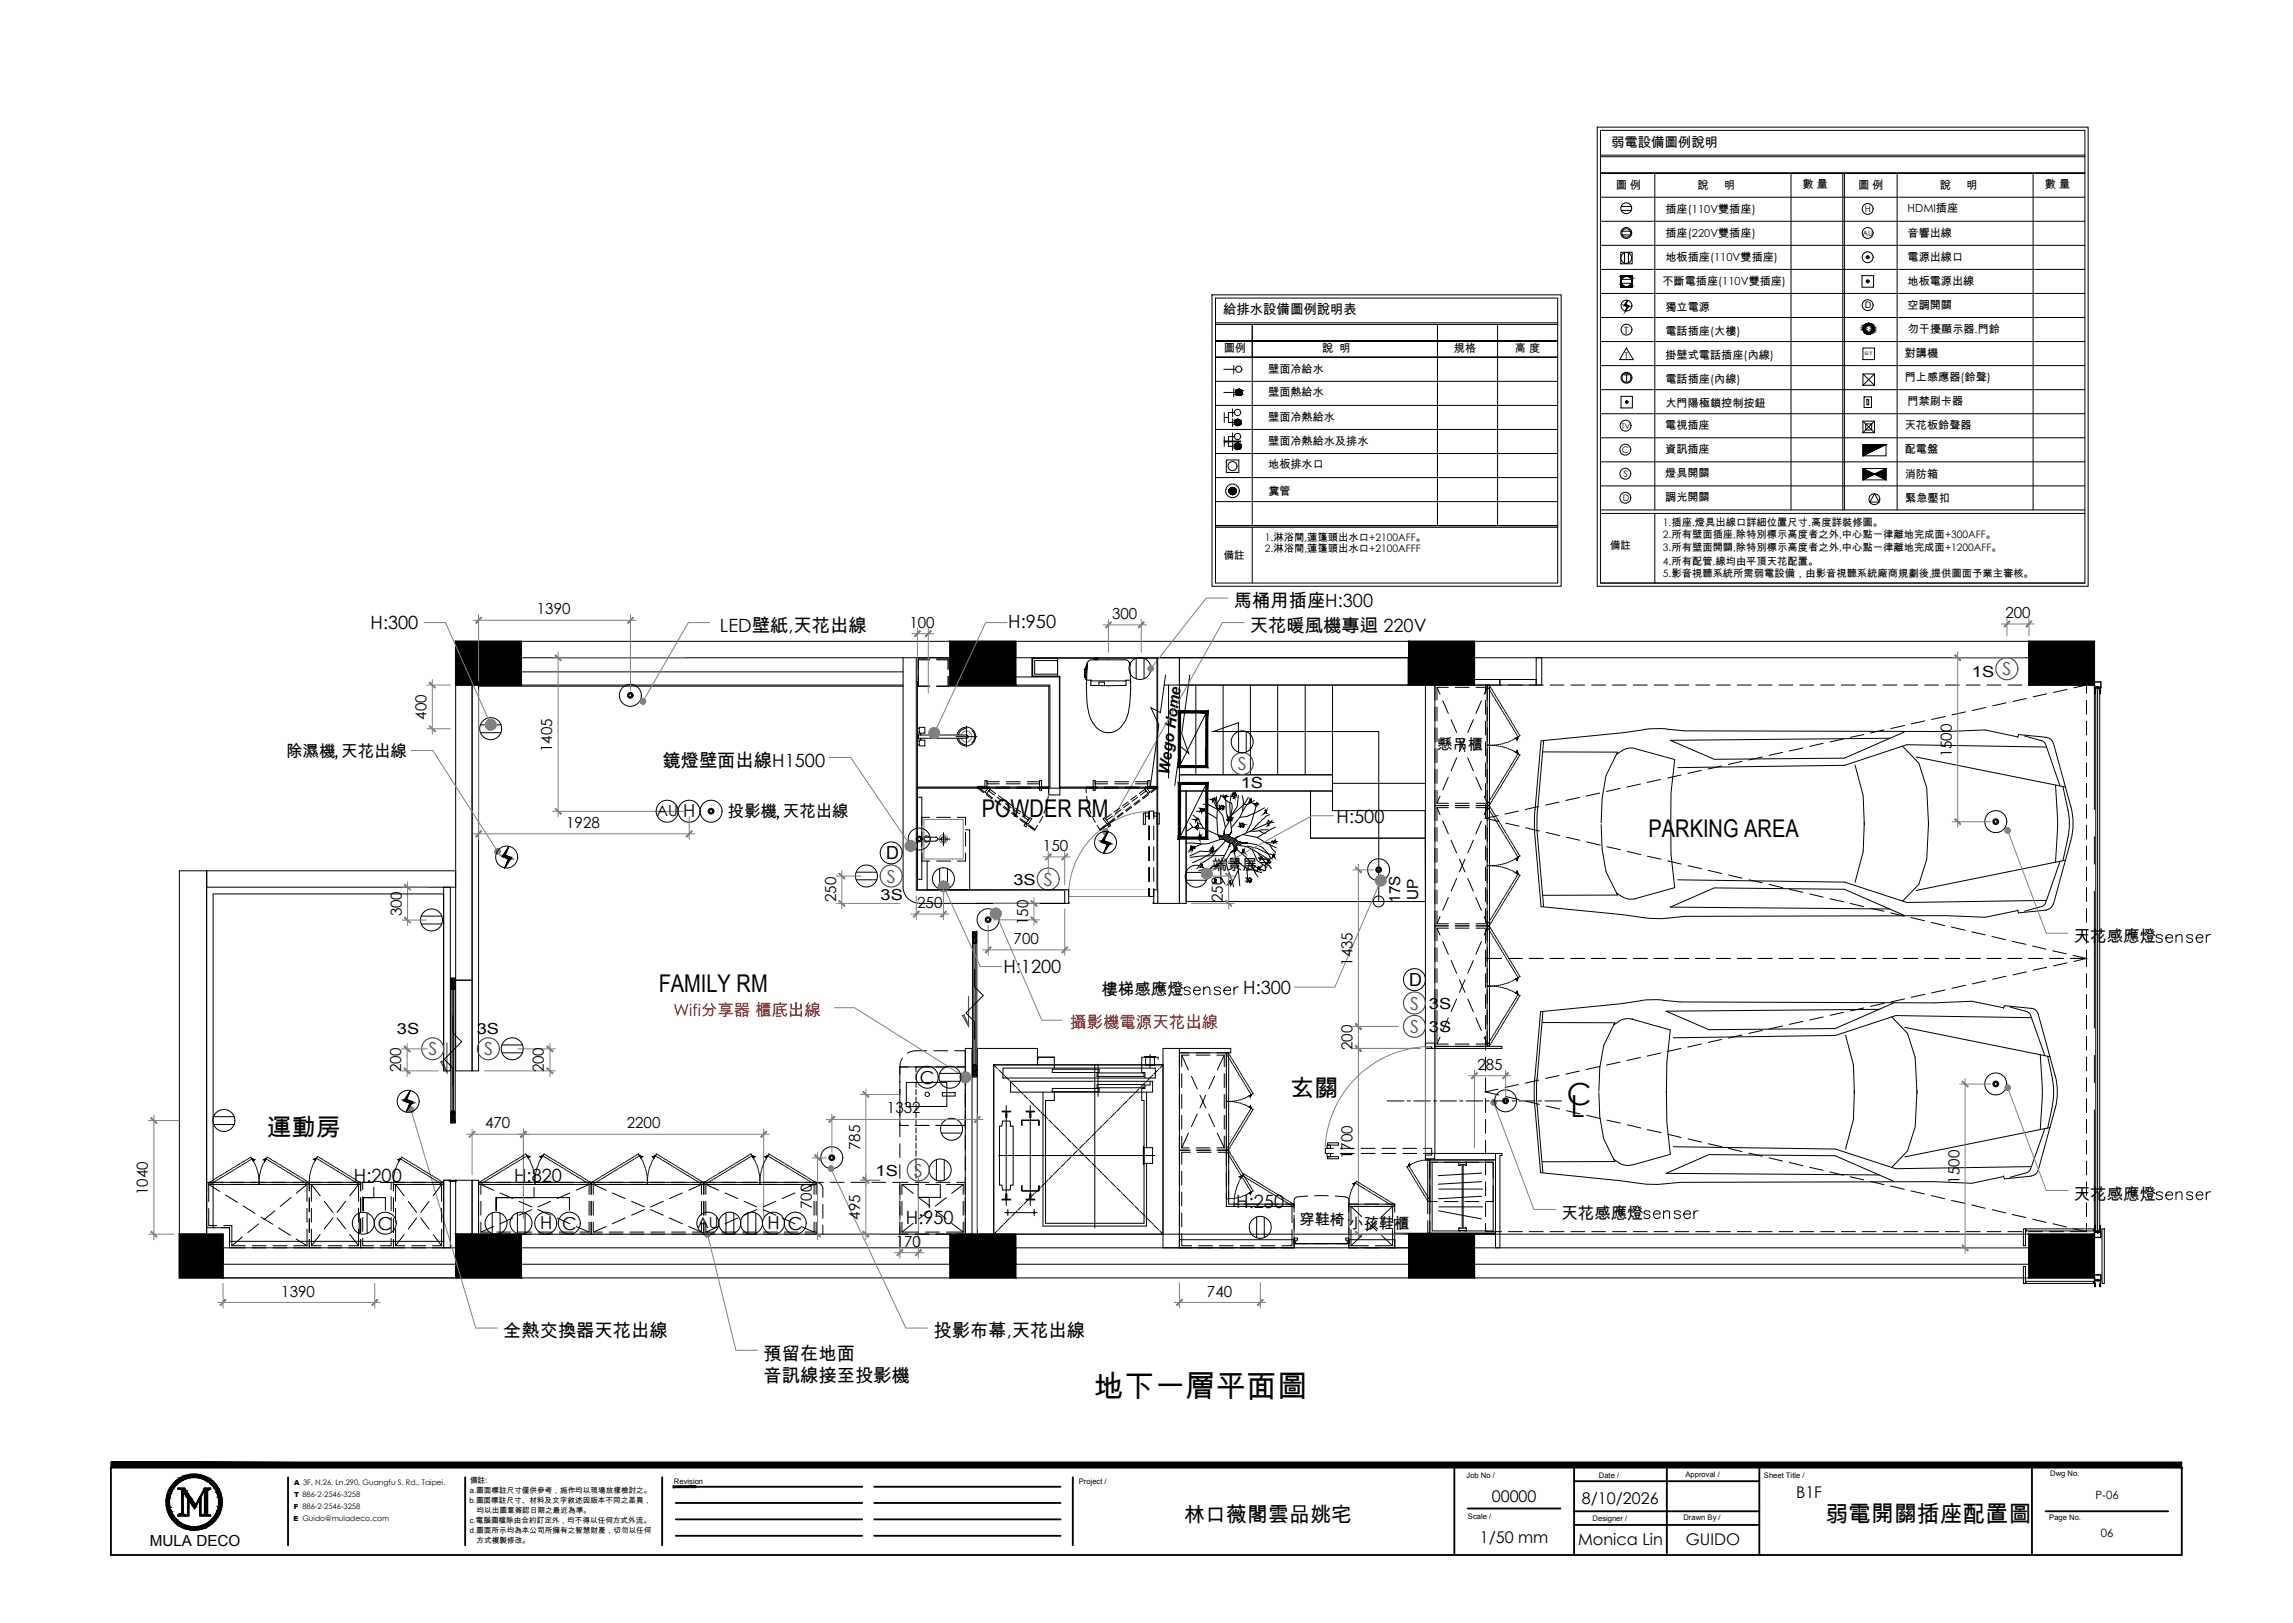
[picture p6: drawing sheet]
<svg xmlns="http://www.w3.org/2000/svg" width="420mm" height="297mm" viewBox="0 0 420 297" stroke-linecap="round" stroke-linejoin="round" font-family="sans-serif">
<defs><g id="words">
<g font-size="5.6">
<text x="286.9" y="202.3">C</text>
<text x="287.6" y="204.4">L</text>
<text x="200.2" y="255.6">地下一層平面圖</text>
</g>
<text font-size="4.9" x="215.9" y="183.4">senser</text>
<g font-size="4.5">
<text x="179.7" y="149.5">POWDER RM</text>
<text x="301.8" y="153.2">PARKING AREA</text>
<text x="120.6" y="181.6">FAMILY RM</text>
<text x="236.1" y="200.9">玄關</text>
<text x="48.9" y="207.9">運動房</text>
</g>
<g font-size="4.4">
<text x="393.7" y="173.6">senser</text>
<text x="393.7" y="220.8">senser</text>
<text x="300.2" y="224.4">senser</text>
</g>
<text font-size="4.2" x="334.2" y="278.5">弱電開關插座配置圖</text>
<text font-size="4" x="296.3" y="70.9">T</text>
<text font-size="3.8" x="216.8" y="278.6">林口薇閣雲品姚宅</text>
<g font-size="3.4">
<text x="225.9" y="111.2">馬桶用插座H:300</text>
<text x="228.8" y="115.6">天花暖風機專迴 220V</text>
<text x="121.3" y="140.3">鏡燈壁面出線H1500</text>
<text x="92.1" y="244.8">全熱交換器天花出線</text>
<text x="170.9" y="244.8">投影布幕,天花出線</text>
<text x="139.8" y="248.8">預留在地面</text>
<text x="139.8" y="252.9">音訊線接至投影機</text>
</g>
<g font-size="3.3">
<text x="67.8" y="115">H:300</text>
<text x="131.8" y="115.6">LED壁紙,天花出線</text>
<text x="184.6" y="115">H:950</text>
<text x="125.1" y="149.5">H</text>
<text x="244.7" y="150.7">H:500</text>
<text x="161.8" y="157.3">Ｄ</text>
<text x="183.7" y="178.1">H:1200</text>
<text x="227.6" y="181.9">H:300</text>
<text x="257.6" y="180.5">Ｄ</text>
<text x="168.4" y="198.4">C</text>
<text x="64.8" y="216.4">H:200</text>
<text x="94.1" y="216.4">H:820</text>
<text x="226.3" y="221.1">H:250</text>
<text x="69.2" y="225.1">C</text>
<text x="98.9" y="224.9">H C</text>
<text x="140.5" y="224.9">H C</text>
<text x="165.8" y="224">H:950</text>
</g>
<g font-size="3.3" fill="#4c4c4c">
<text x="366.6" y="123.6">S</text>
<text x="226.6" y="141">S</text>
<text x="162.4" y="161.5">S</text>
<text x="191.1" y="162.1">S</text>
<text x="258.2" y="184.8">S</text>
<text x="258.2" y="189.1">S</text>
<text x="78.4" y="193.2">S</text>
<text x="88.6" y="193.2">S</text>
<text x="167.3" y="215.3">S</text>
</g>
<g font-size="3">
<text x="52.4" y="138.5">除濕機 天花出線</text>
<text x="133.2" y="149.5">投影機 天花出線</text>
<text x="379.7" y="172.5">天花感應燈</text>
<text x="201.7" y="182.1">樓梯感應燈</text>
<text x="379.7" y="219.6">天花感應燈</text>
<text x="285.9" y="223">天花感應燈</text>
<text x="273.1" y="274.9">00000</text>
<text x="289.6" y="275.3">8/10/2026</text>
<text x="328.8" y="274.1">B1F</text>
<text x="270.9" y="282.4">1/50 mm</text>
<text x="288.9" y="282.8">Monica Lin</text>
<text x="308.6" y="282.8">GUIDO</text>
</g>
<g font-size="3" fill="#f00">
<text x="123.3" y="185.9">Wifi分享器 櫃底出線</text>
<text x="195.9" y="188.1">攝影機電源天花出線</text>
</g>
<g font-size="2.8">
<text x="98.3" y="112.4">1390</text>
<text x="203.6" y="113.3">300</text>
<text x="367.1" y="113.1">200</text>
<text x="166.5" y="114.9">100</text>
<text x="361" y="124">1S</text>
<text x="78.1" y="131.7" transform="rotate(-90 78.1 131.7)">400</text>
<text x="101.1" y="137.7" transform="rotate(-90 101.1 137.7)">1405</text>
<text x="263.1" y="137.2">懸吊櫃</text>
<text x="214.1" y="141.8" transform="rotate(-82 214.1 141.8)">Wego Home</text>
<text x="357.4" y="138.6" transform="rotate(-90 357.4 138.6)">1500</text>
<text x="120.3" y="149.4">AU</text>
<text x="227.1" y="144.1">1S</text>
<text x="103.7" y="151.5">1928</text>
<text x="191" y="155.8">150</text>
<text x="185.5" y="162">3S</text>
<text x="221.9" y="159.3">端景展示</text>
<text x="73.6" y="167.7" transform="rotate(-90 73.6 167.7)">300</text>
<text x="153.1" y="165.1" transform="rotate(-90 153.1 165.1)">250</text>
<text x="161.2" y="164.7">3S</text>
<text x="167.9" y="166.2">250</text>
<text x="223.9" y="165.1" transform="rotate(-90 223.9 165.1)">250</text>
<text x="256.3" y="165.3" transform="rotate(-90 256.3 165.3)">17S</text>
<text x="259.7" y="164.7" transform="rotate(-90 259.7 164.7)">UP</text>
<text x="185.6" y="172.7">700</text>
<text x="188.2" y="169.3" transform="rotate(-90 188.2 169.3)">150</text>
<text x="247.6" y="176.8" transform="rotate(-90 247.6 176.8)">1435</text>
<text x="261.6" y="184.7">3S</text>
<text x="72.7" y="189.2">3S</text>
<text x="87.3" y="189.2">3S</text>
<text x="261.6" y="189">3S</text>
<text x="73.4" y="196.3" transform="rotate(-90 73.4 196.3)">200</text>
<text x="99.6" y="196.3" transform="rotate(-90 99.6 196.3)">200</text>
<text x="247.6" y="192.2" transform="rotate(-90 247.6 192.2)">200</text>
<text x="270.5" y="195.8">285</text>
<text x="162.4" y="203.8">1332</text>
<text x="88.8" y="206.5">470</text>
<text x="114.8" y="206.5">2200</text>
<text x="157.5" y="210.5" transform="rotate(-90 157.5 210.5)">785</text>
<text x="160.3" y="215.3">1S</text>
<text x="247.6" y="212.1" transform="rotate(-90 247.6 212.1)">1700</text>
<text x="27.1" y="218.7" transform="rotate(-90 27.1 218.7)">1040</text>
<text x="148.6" y="221.3" transform="rotate(-90 148.6 221.3)">700</text>
<text x="358.7" y="216.6" transform="rotate(-90 358.7 216.6)">1500</text>
<text x="127.7" y="224.8">AU</text>
<text x="157.5" y="223.3" transform="rotate(-90 157.5 223.3)">495</text>
<text x="237.9" y="224.2">穿鞋椅 小孩鞋櫃</text>
<text x="164" y="228.2">170</text>
<text x="51.5" y="237.3">1390</text>
<text x="221" y="237.3">740</text>
<text x="27.4" y="282.9">MULA DECO</text>
</g>
<g font-size="2.4">
<text x="295" y="27">弱電設備圖例說明</text>
<text x="223.9" y="57.5">給排水設備圖例說明表</text>
</g>
<g font-size="2.1">
<text x="383.7" y="274.4">P-06</text>
<text x="384.6" y="281.4">06</text>
</g>
<g font-size="2">
<text x="295.8" y="34.6">圖 例</text>
<text x="310.8" y="34.7">說</text>
<text x="315.7" y="34.7">明</text>
<text x="330" y="34.5">數 量</text>
<text x="340.2" y="34.6">圖 例</text>
<text x="355.2" y="34.7">說</text>
<text x="360" y="34.7">明</text>
<text x="374.4" y="34.5">數 量</text>
<text x="304.9" y="38.9">插座(110V雙插座)</text>
<text x="349.2" y="38.8">HDMI插座</text>
<text x="304.9" y="47.7">地板插座(110V雙插座)</text>
<text x="304.9" y="43.3">插座(220V雙插座)</text>
<text x="349.2" y="47.7">電源出線口</text>
<text x="349.2" y="43.3">音響出線</text>
<text x="304.4" y="52.1">不斷電插座(110V雙插座)</text>
<text x="349.2" y="52.1">地板電源出線</text>
<text x="304.9" y="56.9">獨立電源</text>
<text x="349.2" y="56.5">空調開關</text>
<text x="224.1" y="64.5">圖例</text>
<text x="242.1" y="64.5">說 明</text>
<text x="266.2" y="64.5">規格</text>
<text x="277.4" y="64.5">高 度</text>
<text x="304.9" y="61.3">電話插座(大樓)</text>
<text x="304.9" y="65.7">掛壁式電話插座(內線)</text>
<text x="348.7" y="65.3">對講機</text>
<text x="349.3" y="60.9">勿干擾顯示器.門鈴</text>
<text x="232.2" y="68.2">壁面冷給水</text>
<text x="304.9" y="70.1">電話插座(內線)</text>
<text x="348.7" y="69.8">門上感應器(鈴聲)</text>
<text x="232.2" y="72.5">壁面熱給水</text>
<text x="232.2" y="77.1">壁面冷熱給水</text>
<text x="304.9" y="74.4">大門陽極鎖控制按鈕</text>
<text x="349.2" y="74.1">門禁刷卡器</text>
<text x="232.2" y="81.5">壁面冷熱給水及排水</text>
<text x="304.9" y="82.9">資訊插座</text>
<text x="304.9" y="78.5">電視插座</text>
<text x="348.7" y="78.6">天花板鈴聲器</text>
<text x="348.7" y="83">配電盤</text>
<text x="232.2" y="85.7">地板排水口</text>
<text x="304.9" y="87.3">燈具開關</text>
<text x="348.7" y="87.4">消防箱</text>
<text x="232.2" y="90.6">糞管</text>
<text x="304.9" y="91.7">調光開關</text>
<text x="348.8" y="91.8">緊急壓扣</text>
</g>
<g font-size="1.9">
<text x="231.6" y="101">2.淋浴間,蓮篷頭出水口+2100AFFF</text>
<text x="231.6" y="99">1.淋浴間,蓮篷頭出水口+2100AFF。</text>
<text x="294.8" y="100.4">備註</text>
<text x="304.4" y="98.5">2.所有壁面插座,除特別標示高度者之外,中心點一律離地完成面+300AFF。</text>
<text x="304.4" y="96.2">1.插座.燈具出線口詳細位置尺寸.高度詳裝修圖。</text>
<text x="304.4" y="100.9">3.所有壁面開關,除特別標示高度者之外,中心點一律離地完成面+1200AFF。</text>
<text x="224.1" y="102.2">備註</text>
<text x="304.4" y="103.3">4.所有配管.線均由平頂天花配置。</text>
<text x="304.4" y="105.7">5.影音視聽系統所需弱電設備，由影音視聽系統廠商規劃後,提供圖面予業主審核。</text>
</g>
<text font-size="1.8" x="297.4" y="61.1">T</text>
<text font-size="1.7" x="297.4" y="65.7">T</text>
<g font-size="1.6">
<text x="341.4" y="38.8">H</text>
<text x="341.2" y="56.5">Ｄ</text>
<text x="296.9" y="82.9">C</text>
<text x="297.2" y="87.3">S</text>
<text x="297.1" y="91.7">D</text>
</g>
<g font-size="1.4">
<text x="341" y="43.1">AU</text>
<text x="296.9" y="78.5">TV</text>
<text x="86" y="275">b.圖面標註尺寸、材料及文字敘述因版本不同之差異，</text>
<text x="86" y="273.2">a.圖面標註尺寸僅供參考，施作均以現場放樣檢討之。</text>
<text x="86" y="271.3">備註:</text>
<text x="123.4" y="271.5">Revision</text>
<text x="197.5" y="271.5">Project /</text>
<text x="268.5" y="270.5">Job No /</text>
<text x="292.7" y="270.5">Date /</text>
<text x="308.6" y="270.3">Approval /</text>
<text x="322.9" y="270.5">Sheet Title /</text>
<text x="375.4" y="270.2">Dwg No.</text>
<text x="86" y="278.8">c.電腦圖檔除由合約訂定外，均不得以任何方式外流。</text>
<text x="86" y="280.6">d.圖面所示均為本公司所擁有之智慧財產，切勿以任何</text>
<text x="87.3" y="276.9">均以出圖章簽認日期之最近為準。</text>
<text x="268.8" y="277.9">Scale /</text>
<text x="291.6" y="278.3">Designer /</text>
<text x="308.2" y="278.2">Drawn By /</text>
<text x="375.2" y="278.2">Page No.</text>
<text x="87.3" y="282.4">方式複製修改。</text>
</g>
<g font-size="1.3">
<text x="53.8" y="274">T 886-2-2546-3258</text>
<text x="53.9" y="271.7">A 3F, N.26, Ln.290, Guangfu S. Rd., Taipei.</text>
<text x="53.7" y="278.5">E Guido@muladeco.com</text>
<text x="53.8" y="276.2">F 886-2-2546-3258</text>
</g>
<text font-size="1.2" x="341.3" y="65">ST</text>
</g></defs>
<!-- layer: 0 -->
<g fill="#000" stroke="#000" stroke-width=".18">
<path d="M33.3 277.3h.3zM33.3 277.2h.3zM33.9 279.8h3.3l-.8 .1zM35.2 275.5h.7l-.3 .5zM35.5 275.8h.3l-.2 .2zM35.5 275.8h.2l-.1 .2zM34.7 269.9h1.7z"/>
<path d="M83.4 117.4l12 8v-8zM83.4 117.4l12 8h-12z"/>
<path d="M173.9 117.4l12.1 8v-8zM173.9 117.4l12.1 8h-12.1z"/>
<path d="M257.9 117.4l12 8v-8zM257.9 117.4l12 8h-12z"/>
<path d="M371.5 117.4l11.9 8v-8zM371.5 117.4l11.9 8h-11.9z"/>
<path d="M32.8 225.9l8 8v-8zM32.8 225.9l8 8h-8z"/>
<path d="M83.4 225.9l12 8v-8zM83.4 225.9l12 8h-12z"/>
<path d="M173.9 225.9l12.1 8v-8zM173.9 225.9l12.1 8h-12.1z"/>
<path d="M257.9 225.9l12 8v-8zM257.9 225.9l12 8h-12z"/>
<path d="M371.5 225.9l11.9 8v-8zM371.5 225.9l11.9 8h-11.9z"/>
<path d="M30.5 274.9l.3 .9-.1-.9zM30.5 274.9l.3 .9h-.2z"/>
<path d="M30.8 273.2h.3zM30.8 273.2h.3z"/>
<path d="M30.8 276.7h.3zM30.8 276.7h.3z"/>
<path d="M30.6 274l.2 .1zM30.6 274l.2 .1z"/>
<path d="M30.6 274.1l.1 .8 .1-.8zM30.6 274.1l.1 .8h-.2z"/>
<path d="M30.6 275.8h.2zM30.6 275.8h.2z"/>
<path d="M30.6 275.8l.5 .9-.3-.9zM30.6 275.8l.5 .9h-.3z"/>
<path d="M30.9 274.9l.2 .8-.1-.8zM30.9 274.9l.2 .8z"/>
<path d="M30.9 274.9l.2 .8-.1-.8zM30.9 274.9l.2 .8z"/>
<path d="M31 274.1v.8zM31 274.1v.8h-.1z"/>
<path d="M31 275.7l.1 .1zM31 275.7l.1 .1z"/>
<path d="M30.8 273.2v.8l.3-.8zM30.8 273.2v.8h-.2z"/>
<path d="M31 274.1v.8zM31 274.1v.8h-.1z"/>
<path d="M31 275.7l.1 .1zM31 275.7l.1 .1z"/>
<path d="M30.8 276.7l.6 .8-.3-.8zM30.8 276.7l.6 .8h-.3z"/>
<path d="M31 274.1h.1zM31 274.1h.1z"/>
<path d="M31 275.8l.3 .7-.2-.7zM31 275.8l.3 .7h-.1z"/>
<path d="M31 274.1h.1zM31 274.1h.1z"/>
<path d="M31 275.8l.3 .7-.2-.7zM31 275.8l.3 .7h-.1z"/>
<path d="M31.1 272.4h.3zM31.1 272.4h.3z"/>
<path d="M31.1 277.5h.3zM31.1 277.5h.3z"/>
<path d="M31.2 273.2l.1 .1zM31.2 273.2l.1 .1z"/>
<path d="M31.2 273.3l-.1 .8 .2-.8zM31.2 273.3l-.1 .8h-.1z"/>
<path d="M31.2 276.5l.1 .1zM31.2 276.5l.1 .1z"/>
<path d="M31.2 276.6l.5 .7zM31.2 276.6l.5 .7h-.1z"/>
<path d="M31.2 273.2l.1 .1zM31.2 273.2l.1 .1z"/>
<path d="M31.2 273.3l-.1 .8 .2-.8zM31.2 273.3l-.1 .8h-.1z"/>
<path d="M31.2 276.5l.1 .1zM31.2 276.5l.1 .1z"/>
<path d="M31.2 276.6l.5 .7zM31.2 276.6l.5 .7h-.1z"/>
<path d="M31.1 272.4v.8l.3-.8zM31.1 272.4v.8h-.3z"/>
<path d="M31.1 277.5l.9 .7-.6-.7zM31.1 277.5l.9 .7h-.3z"/>
<path d="M31.7 271.6h.3zM31.7 271.6h.3z"/>
<path d="M31.7 278.2h.3zM31.7 278.2h.3z"/>
<path d="M31.6 272.5l-.3 .7 .4-.7zM31.6 272.5l-.4 .7z"/>
<path d="M31.6 277.3l.1 .1zM31.6 277.3l.1 .1z"/>
<path d="M31.6 272.5l-.3 .7 .4-.7zM31.6 272.5l-.4 .7z"/>
<path d="M31.6 277.3l.1 .1zM31.6 277.3l.1 .1z"/>
<path d="M31.6 272.4h.1zM31.6 272.4l.1 .1z"/>
<path d="M31.6 277.4l.6 .6zM31.6 277.4l.6 .6z"/>
<path d="M31.6 272.4h.1zM31.6 272.4l.1 .1z"/>
<path d="M31.6 277.4l.6 .6zM31.6 277.4l.6 .6z"/>
<path d="M31.7 271.6l-.3 .8 .6-.8zM31.7 271.6l-.3 .8h-.3z"/>
<path d="M31.7 278.2l.9 .6-.6-.6zM31.7 278.2l.9 .6h-.4z"/>
<path d="M32.1 271.9l-.4 .5 .5-.5zM32.1 271.9l-.4 .5h-.1z"/>
<path d="M32.1 278l.2 .1zM32.1 278l.2 .1z"/>
<path d="M32.1 271.9l-.4 .5 .5-.5zM32.1 271.9l-.4 .5h-.1z"/>
<path d="M32.1 278l.2 .1zM32.1 278l.2 .1z"/>
<path d="M32.1 271.8h.2zM32.1 271.8l.1 .1z"/>
<path d="M32.1 278.1l.7 .4-.5-.4zM32.1 278.1l.7 .4z"/>
<path d="M32.1 271.8h.2zM32.1 271.8l.1 .1z"/>
<path d="M32.1 278.1l.7 .4-.5-.4zM32.1 278.1l.7 .4z"/>
<path d="M32.2 271l-.2 .6 .6-.6zM32.2 271l-.2 .6h-.3z"/>
<path d="M32.2 278.8h.5zM32.2 278.8h.5z"/>
<path d="M32.3 271h.4zM32.3 271h.3z"/>
<path d="M32.3 278.8l1.1 .5-.7-.5zM32.3 278.8l1.1 .5h-.5z"/>
<path d="M32.7 271.3l-.4 .5 .5-.5zM32.1 271.8l.6-.5-.4 .5z"/>
<path d="M32.7 278.5l.3 .2zM32.7 278.5l.3 .2z"/>
<path d="M32.7 271.3l-.4 .5 .5-.5zM32.1 271.8l.6-.5-.4 .5z"/>
<path d="M32.7 278.5l.3 .2zM32.7 278.5l.3 .2z"/>
<path d="M32.8 271.2h.2zM32.7 271.3h.1z"/>
<path d="M32.8 278.7l.7 .3zM32.8 278.7l.7 .3z"/>
<path d="M32.8 271.2h.2zM32.7 271.3h.1z"/>
<path d="M32.8 278.7l.7 .3zM32.8 278.7l.7 .3z"/>
<path d="M33.2 277.3h.5zM33.2 277.3h.5z"/>
<path d="M33.2 277.3h.5zM33.2 277.3h.5z"/>
<path d="M33.2 277.3h.5zM33.2 277.3h.5z"/>
<path d="M32.9 270.6l-.2 .4 .7-.4zM32.3 271l.6-.4-.2 .4z"/>
<path d="M32.9 279.3h.7zM32.9 279.3h.7z"/>
<path d="M33.3 272.8l.2 1.2v-1.2zM33.3 272.8l.2 1.2h-.2z"/>
<path d="M33.3 274l.2 3v-3zM33.3 274l.2 3h-.2z"/>
<path d="M33.3 277l.2 .1zM33.3 277l.2 .1z"/>
<path d="M33.3 277.1h.2zM33.3 277.1h.2z"/>
<path d="M33.3 277.1h.2zM33.3 277.1h.2zM33.3 277.1h.2zM33.3 277.1h.2z"/>
<path d="M33.3 272.8l.2 .4v-.4zM33.3 272.8l.2 .4h-.2z"/>
<path d="M33.3 273.2l.2 3.8v-3.8zM33.3 273.2l.2 3.8h-.2z"/>
<path d="M33.3 277l.2 .1zM33.3 277l.2 .1z"/>
<path d="M33.3 277.1h.2zM33.3 277.1h.2z"/>
<path d="M33.3 277.1h.2zM33.3 277.1h.2zM33.3 277.1h.2zM33.3 277.1h.2z"/>
<path d="M33.3 272.8l.2 4.2v-4.2zM33.3 272.8l.2 4.2h-.2z"/>
<path d="M33.3 277l.2 .1zM33.3 277l.2 .1z"/>
<path d="M33.3 277.1h.2zM33.3 277.1h.2z"/>
<path d="M33.3 277.1h.2zM33.3 277.1h.2zM33.3 277.1h.2zM33.3 277.1h.2z"/>
<path d="M33.3 277.1l.2 .1zM33.3 277.1l.2 .1zM33.3 277.2h.2zM33.3 277.2h.2z"/>
<path d="M33.3 277.2h.3zM33.3 277.2h.3zM33.3 277.2h.3z"/>
<path d="M33.3 270.8l-.3 .4 .5-.4zM32.8 271.2l.5-.4-.3 .4z"/>
<path d="M33.3 277.1l.2 .1zM33.3 277.1l.2 .1zM33.3 277.2h.2zM33.3 277.2h.2z"/>
<path d="M33.3 277.2h.3zM33.3 277.2h.3zM33.3 277.2h.3z"/>
<path d="M33.3 279l.5 .1zM33.3 279l.5 .1z"/>
<path d="M33.3 270.8l-.3 .4 .5-.4zM32.8 271.2l.5-.4-.3 .4z"/>
<path d="M33.3 277.1l.2 .1zM33.3 277.1l.2 .1zM33.3 277.2h.2zM33.3 277.2h.2z"/>
<path d="M33.3 277.2h.3zM33.3 277.2h.3zM33.3 277.2h.3z"/>
<path d="M33.3 279l.5 .1zM33.3 279l.5 .1z"/>
<path d="M33.3 277.2l.3 .1zM33.3 277.2l.3 .1zM33.2 277.3h.4z"/>
<path d="M33.3 277.2l.3 .1zM33.3 277.2l.3 .1zM33.2 277.3h.4z"/>
<path d="M33.3 277.2l.3 .1zM33.3 277.2l.3 .1zM33.2 277.3h.4z"/>
<path d="M33 270.5h.6zM32.9 270.6h.5z"/>
<path d="M33 279.3l1.2 .3-.6-.3zM33 279.3l1.2 .3h-.7z"/>
<path d="M33.2 277.3h.4zM33.2 277.3h.4z"/>
<path d="M33.2 277.3h.5zM33.2 277.3h.5z"/>
<path d="M33.2 277.3h.4zM33.2 277.3h.4z"/>
<path d="M33.2 277.3h.5zM33.2 277.3h.5z"/>
<path d="M33.2 277.3h.4zM33.2 277.3h.4z"/>
<path d="M33.2 277.3h.5zM33.2 277.3h.5z"/>
<path d="M33.2 277.3h.5zM33.1 277.3h.6zM33.1 277.3h.6zM33.1 277.3h.6z"/>
<path d="M33.2 277.3h.5zM33.1 277.3h.6zM33.1 277.3h.6zM33.1 277.3h.6z"/>
<path d="M33.2 277.3h.5zM33.1 277.3h.6zM33.1 277.3h.6zM33.1 277.3h.6z"/>
<path d="M33.1 277.3h.7zM33 277.3h.8z"/>
<path d="M33.1 277.3h.7zM33 277.3h.8z"/>
<path d="M33.1 277.3h.7zM33 277.3h.8z"/>
<path d="M32.6 272.4l1.2 .1zM32.6 272.4l1.2 .1z"/>
<path d="M33.5 270.7h.3zM33.3 270.8h.2z"/>
<path d="M32.6 272.4l1.2 .1zM32.6 272.4l1.2 .1z"/>
<path d="M33.5 279.1l.8 .2zM33.5 279.1l.8 .2z"/>
<path d="M33.5 270.7h.3zM33.3 270.8h.2z"/>
<path d="M32.6 272.4l1.2 .1zM32.6 272.4l1.2 .1z"/>
<path d="M33.5 279.1l.8 .2zM33.5 279.1l.8 .2z"/>
<path d="M33.1 272.5l.9 .3-.2-.3zM33.1 272.5l.9 .3h-.7z"/>
<path d="M33.1 272.5l.9 .3-.2-.3zM33.1 272.5l.9 .3h-.7z"/>
<path d="M33.1 272.5l.9 .3-.2-.3zM33.1 272.5l.9 .3h-.7z"/>
<path d="M33.9 279.8l.8 .1h1.7zM34.7 279.9h1.7z"/>
<path d="M33.3 272.8h.7zM33.3 272.8h.7z"/>
<path d="M33.3 272.8h.7zM33.3 272.8h.7z"/>
<path d="M33.3 272.8h.7zM33.3 272.8h.7z"/>
<path d="M33.5 272.8l1.3 1.2-.8-1.2zM33.5 272.8l1.3 1.2h-.6z"/>
<path d="M33.5 272.8l.8 .4-.3-.4zM33.5 272.8l.8 .4h-.5z"/>
<path d="M33.5 272.8l1.5 1.5-1-1.5zM33.5 272.8l1.5 1.5h-.6z"/>
<path d="M32.6 277.3l1.6 .1zM32.6 277.3l1.6 .1z"/>
<path d="M32.6 277.3l1.6 .1zM32.6 277.3l1.6 .1z"/>
<path d="M33.5 270.2l.1 .3 .6-.3zM33 270.5l.5-.3 .1 .3z"/>
<path d="M32.6 277.3l1.6 .1zM32.6 277.3l1.6 .1z"/>
<path d="M33.5 279.6l1.5 .1zM33.5 279.6l1.5 .1h-1.2z"/>
<path d="M33.8 270.7l.5-.2h-.3zM33.5 270.7l.5-.2-.2 .2z"/>
<path d="M33.8 273.2l1.2 1.1-.7-1.1zM33.8 273.2l1.2 1.1h-.6z"/>
<path d="M34 279.3l.9 .1zM34 279.3l.9 .1z"/>
<path d="M33.8 270.7l.5-.2h-.3zM33.5 270.7l.5-.2-.2 .2z"/>
<path d="M34 279.3l.9 .1zM34 279.3l.9 .1z"/>
<path d="M34.4 274.4l.1 1.1v-1.1zM34.4 274.4l.1 1.1h-.1z"/>
<path d="M34.4 275.5l.1 1.9v-1.9zM34.4 275.5l.1 1.9h-.1z"/>
<path d="M34.4 274.4l.1 .5v-.5zM34.4 274.4l.1 .5h-.1z"/>
<path d="M34.4 274.9l.1 2.5v-2.5zM34.4 274.9l.1 2.5h-.1z"/>
<path d="M34.4 274.4l.1 .5v-.5zM34.4 274.4l.1 .5h-.1z"/>
<path d="M34.4 274.9l.1 2.5v-2.5zM34.4 274.9l.1 2.5h-.1z"/>
<path d="M34.2 274l.8 .3-.2-.3zM34.2 274l.8 .3h-.6z"/>
<path d="M34.3 270.4v.1l.6-.1zM34 270.5l.3-.1v.1z"/>
<path d="M34.3 279.4l.8 .1zM34.3 279.4l.8 .1z"/>
<path d="M34.3 270.4v.1l.6-.1zM34 270.5l.3-.1v.1z"/>
<path d="M34.3 279.4l.8 .1zM34.3 279.4l.8 .1z"/>
<path d="M33.8 270.1l.4 .1 .8-.1zM33.5 270.2l.3-.1 .4 .1z"/>
<path d="M33.8 279.7l1.3 .1zM33.8 279.7l1.3 .1z"/>
<path d="M34.4 274.3l.7 .1-.1-.1zM34.4 274.3l.7 .1h-.7z"/>
<path d="M34.4 274.3l.7 .1-.1-.1zM34.4 274.3l.7 .1h-.7z"/>
<path d="M34.4 274.3l.7 .1-.1-.1zM34.4 274.3l.7 .1h-.7z"/>
<path d="M34.5 274.4l1.3 1.1-.7-1.1zM34.5 274.4l1.3 1.1h-.6z"/>
<path d="M34.5 274.4l.9 .5-.3-.5zM34.5 274.4l.9 .5h-.5z"/>
<path d="M34.5 274.4l.9 .5-.3-.5zM34.5 274.4l.9 .5h-.5z"/>
<path d="M34.6 270.4h.5zM34.3 270.4h.6z"/>
<path d="M33.9 270.1h1.2zM33.8 270.1h1.2z"/>
<path d="M34.6 270.4h.5zM34.3 270.4h.6z"/>
<path d="M34.9 274.9l.9 .6-.4-.6zM34.9 274.9l.9 .6h-.6z"/>
<path d="M34.9 274.9l.9 .6-.4-.6zM34.9 274.9l.9 .6h-.6z"/>
<path d="M35.2 275.5l.6 .3 .1-.3zM35.2 275.5l.6 .3h-.3z"/>
<path d="M35.2 275.5l.5 .3 .2-.3zM35.2 275.5l.5 .3h-.2z"/>
<path d="M35.1 270.3l1.5 .1zM34.6 270.4h2z"/>
<path d="M35.1 270.3l1.5 .1zM34.6 270.4h2z"/>
<path d="M36.1 274.9l-.2 .6zM36.1 274.9l-.3 .6z"/>
<path d="M34.7 269.9l2.5 .2-.8-.2zM33.9 270.1l.8-.2 2.5 .2z"/>
<path d="M36 270.4h.9zM36 270.4h.9z"/>
<path d="M34.6 279.5h2zM34.6 279.5l1.4 .1z"/>
<path d="M36 270.4h.9zM36 270.4h.9z"/>
<path d="M34.6 279.5h2zM34.6 279.5l1.4 .1z"/>
<path d="M36.5 274.3l-.6 1.2 .7-1.2zM36.5 274.3l-.7 1.2z"/>
<path d="M36.6 274.2v.1zM36.6 274.2l-.1 .1z"/>
<path d="M36.6 274.2l-.4 .7zM36.6 274.2l-.5 .7z"/>
<path d="M36.6 274.2l-.7 1.3zM36.6 274.2l-.8 1.3z"/>
<path d="M36.6 274l.1 .2zM36.6 274l.1 .2h-.1z"/>
<path d="M36.6 274.2l.1 .1zM36.6 274.2l.1 .1z"/>
<path d="M36.6 274.3l.1 3.1zM36.6 274.3l.1 3.1z"/>
<path d="M36.6 274l.1 .2zM36.6 274l.1 .2h-.1z"/>
<path d="M36.6 274.2l.1 3.2zM36.6 274.2l.1 3.2z"/>
<path d="M36.6 274l.1 .2zM36.6 274l.1 .2h-.1z"/>
<path d="M36.6 274.2l.1 3.2zM36.6 274.2l.1 3.2z"/>
<path d="M36.3 270.4l.8 .1zM36.3 270.4l.8 .1z"/>
<path d="M36.3 279.4h.6zM36 279.5h.6z"/>
<path d="M36.3 270.4l.8 .1zM36.3 270.4l.8 .1z"/>
<path d="M36.3 279.4h.6zM36 279.5h.6z"/>
<path d="M36.8 270.5l.9 .2zM36.8 270.5l.9 .2z"/>
<path d="M36.8 279.3l.1 .1 .2-.1zM36.3 279.4l.5-.1 .1 .1z"/>
<path d="M36.8 270.5l.9 .2zM36.8 270.5l.9 .2z"/>
<path d="M36.8 279.3l.1 .1 .2-.1zM36.3 279.4l.5-.1 .1 .1z"/>
<path d="M36 270.1h1.3zM36 270.1h1.3z"/>
<path d="M36.2 270.1l1.4 .1-.3-.1zM36.2 270.1l1.4 .1z"/>
<path d="M36.2 279.7h1.1zM36 279.8h1.2z"/>
<path d="M37.3 272.8l-.6 1.2zM37.3 272.8l-.7 1.2z"/>
<path d="M37.4 272.6v.2zM37.4 272.6l-.1 .2z"/>
<path d="M37.4 272.6l-.7 1.4zM37.4 272.6l-.8 1.4z"/>
<path d="M37.4 272.6l-.7 1.4zM37.4 272.6l-.8 1.4z"/>
<path d="M36.9 270.2l1.2 .3-.5-.3zM36.9 270.2l1.2 .3h-.6z"/>
<path d="M36.9 279.6l.4 .1 .3-.1zM36.2 279.7l.7-.1 .4 .1z"/>
<path d="M37.3 270.7l.5 .1zM37.3 270.7l.5 .1z"/>
<path d="M37.1 279.3l.6-.2h-.4zM36.8 279.3l.5-.2-.2 .2z"/>
<path d="M37.3 270.7l.5 .1zM37.3 270.7l.5 .1z"/>
<path d="M37.1 279.3l.6-.2h-.4zM36.8 279.3l.5-.2-.2 .2z"/>
<path d="M37.6 270.8l.8 .4zM37.6 270.8l.8 .4z"/>
<path d="M37.6 279h.2zM37.3 279.1h.4z"/>
<path d="M37.6 270.8l.8 .4zM37.6 270.8l.8 .4z"/>
<path d="M37.6 279h.2zM37.3 279.1h.4z"/>
<path d="M37.5 272.8l.5 4.2v-4.2zM37.5 272.8l.5 4.2h-.5z"/>
<path d="M37.5 277l.5 .1zM37.5 277l.5 .1z"/>
<path d="M37.5 277.1h.5zM37.5 277.1h.5z"/>
<path d="M37.5 277.1l.5 .1zM37.5 277.1l.5 .1z"/>
<path d="M37.5 272.8l.5 4.2v-4.2zM37.5 272.8l.5 4.2h-.5z"/>
<path d="M37.5 277l.5 .1zM37.5 277l.5 .1z"/>
<path d="M37.5 277.1h.5zM37.5 277.1h.5z"/>
<path d="M37.5 277.1l.5 .1zM37.5 277.1l.5 .1z"/>
<path d="M37.5 272.8l.5 4.2v-4.2zM37.5 272.8l.5 4.2h-.5z"/>
<path d="M37.5 277l.5 .1zM37.5 277l.5 .1z"/>
<path d="M37.5 277.1h.5zM37.5 277.1h.5z"/>
<path d="M37.5 277.1l.5 .1zM37.5 277.1l.5 .1z"/>
<path d="M37.5 277.2h.5zM37.5 277.2h.5z"/>
<path d="M37.5 277.2h.5zM37.5 277.2h.5z"/>
<path d="M37.5 277.2h.5zM37.5 277.2h.5z"/>
<path d="M37.5 277.2h.5zM37.4 277.2h.6z"/>
<path d="M37.4 277.2l.7 .1zM37.4 277.2l.7 .1z"/>
<path d="M37.5 277.2h.5zM37.4 277.2h.6z"/>
<path d="M37.4 277.2l.7 .1zM37.4 277.2l.7 .1z"/>
<path d="M37.5 277.2h.5zM37.4 277.2h.6z"/>
<path d="M37.4 277.2l.7 .1zM37.4 277.2l.7 .1z"/>
<path d="M37.4 277.3h.8zM37.4 277.3h.8z"/>
<path d="M37.4 277.3h.8zM37.4 277.3h.8z"/>
<path d="M37.4 277.3h.8zM37.4 277.3h.8z"/>
<path d="M37.5 272.6l.5 .2 .1-.2zM37.5 272.6l.5 .2h-.5z"/>
<path d="M37.5 272.6l.5 .2 .1-.2zM37.5 272.6l.5 .2h-.5z"/>
<path d="M37.5 270.5l.7 .1zM37.5 270.5l.7 .1z"/>
<path d="M37.5 272.6l.5 .2 .1-.2zM37.5 272.6l.5 .2h-.5z"/>
<path d="M37.5 279.3l.1 .3 .5-.3zM36.9 279.6l.6-.3 .1 .3z"/>
<path d="M37.5 272.5h.7zM37.5 272.5l.6 .1h-.7z"/>
<path d="M37.3 277.3h.9zM37.2 277.3h1z"/>
<path d="M37.5 272.5h.7zM37.5 272.5l.6 .1h-.7z"/>
<path d="M37.3 277.3h.9zM37.2 277.3h1z"/>
<path d="M37.5 272.5h.7zM37.5 272.5l.6 .1h-.7z"/>
<path d="M37.3 277.3h.9zM37.2 277.3h1z"/>
<path d="M37.2 277.3h1.1zM37.2 277.3h1.1z"/>
<path d="M37.2 277.3h1.1zM37.2 277.3h1.1z"/>
<path d="M37.7 270.6l1.1 .4-.6-.4zM37.7 270.6l1.1 .4h-.4z"/>
<path d="M37.2 277.3h1.1zM37.2 277.3h1.1z"/>
<path d="M37.7 279.3h.5zM37.5 279.3h.6z"/>
<path d="M38.2 271.2l.3 .1zM38.2 271.2l.3 .1z"/>
<path d="M37.8 279l.6-.3h-.2zM37.6 279l.6-.3-.4 .3z"/>
<path d="M38.2 271.2l.3 .1zM38.2 271.2l.3 .1z"/>
<path d="M37.8 279l.6-.3h-.2zM37.6 279l.6-.3-.4 .3z"/>
<path d="M38.3 271.3l.7 .5-.5-.5zM38.3 271.3l.7 .5h-.2z"/>
<path d="M38.3 278.5l.1 .2 .1-.2zM38.3 278.5l.1 .2h-.2z"/>
<path d="M38.3 271.3l.7 .5-.5-.5zM38.3 271.3l.7 .5h-.2z"/>
<path d="M38.3 278.5l.1 .2 .1-.2zM38.3 278.5l.1 .2h-.2z"/>
<path d="M37.5 272.4l1 .1zM37.5 272.4l1 .1h-1z"/>
<path d="M36.9 277.3l1.6 .1zM36.9 277.3l1.6 .1z"/>
<path d="M37.5 272.4l1 .1zM37.5 272.4l1 .1h-1z"/>
<path d="M36.9 277.3l1.6 .1zM36.9 277.3l1.6 .1z"/>
<path d="M37.5 272.4l1 .1zM37.5 272.4l1 .1h-1z"/>
<path d="M36.9 277.3l1.6 .1zM36.9 277.3l1.6 .1z"/>
<path d="M38.4 271h.5zM38.4 271h.5z"/>
<path d="M38.4 278.8l-.2 .5 .6-.5zM37.7 279.3l.7-.5-.2 .5z"/>
<path d="M38.5 271l1 .6-.6-.6zM38.5 271l1 .6h-.4z"/>
<path d="M38.5 278.8h.4zM38.4 278.8h.4z"/>
<path d="M38.8 271.8l.3 .1zM38.8 271.8l.3 .1z"/>
<path d="M38.8 278.1l-.3 .4 .5-.4zM38.3 278.5l.5-.4-.3 .4z"/>
<path d="M38.8 271.8l.3 .1zM38.8 271.8l.3 .1z"/>
<path d="M38.8 278.1l-.3 .4 .5-.4zM38.3 278.5l.5-.4-.3 .4z"/>
<path d="M38.9 271.9l.6 .5zM38.9 271.9l.6 .5z"/>
<path d="M38.9 278h.2zM38.9 278l.1 .1h-.2z"/>
<path d="M38.9 271.9l.6 .5zM38.9 271.9l.6 .5z"/>
<path d="M38.9 278h.2zM38.9 278l.1 .1h-.2z"/>
<path d="M39.1 271.6h.4zM39.1 271.6h.4z"/>
<path d="M39.1 278.2h.4zM39.1 278.2h.4z"/>
<path d="M39.1 271.6l.9 .8-.5-.8zM39.1 271.6l.9 .8h-.3z"/>
<path d="M39.1 278.2l-.2 .6 .6-.6zM38.5 278.8l.6-.6-.2 .6z"/>
<path d="M39.4 272.4l.2 .1zM39.4 272.4l.2 .1z"/>
<path d="M39.4 277.4l-.3 .6 .4-.6zM39.4 277.4l-.3 .6h-.2z"/>
<path d="M39.4 272.4l.2 .1zM39.4 272.4l.2 .1z"/>
<path d="M39.4 277.4l-.3 .6 .4-.6zM39.4 277.4l-.3 .6h-.2z"/>
<path d="M39.4 272.5l.5 .7-.3-.7zM39.4 272.5l.5 .7h-.1z"/>
<path d="M39.4 277.3h.2zM39.4 277.3l.1 .1z"/>
<path d="M39.4 272.5l.5 .7-.3-.7zM39.4 272.5l.5 .7h-.1z"/>
<path d="M39.4 277.3h.2zM39.4 277.3l.1 .1z"/>
<path d="M39.7 272.4h.3zM39.7 272.4h.3z"/>
<path d="M39.7 277.5h.3zM39.7 277.5h.3z"/>
<path d="M39.8 273.2l.1 .1zM39.8 273.2l.1 .1z"/>
<path d="M39.8 273.3l.4 .8zM39.8 273.3l.4 .8h-.2z"/>
<path d="M39.8 276.5l.1 .1zM39.8 276.5l.1 .1z"/>
<path d="M39.8 276.6l-.2 .7 .3-.7zM39.8 276.6l-.2 .7h-.2z"/>
<path d="M39.8 273.2l.1 .1zM39.8 273.2l.1 .1z"/>
<path d="M39.8 273.3l.4 .8zM39.8 273.3l.4 .8h-.2z"/>
<path d="M39.8 276.5l.1 .1zM39.8 276.5l.1 .1z"/>
<path d="M39.8 276.6l-.2 .7 .3-.7zM39.8 276.6l-.2 .7h-.2z"/>
<path d="M39.7 272.4l.7 .8-.4-.8zM39.7 272.4l.7 .8h-.3z"/>
<path d="M39.7 277.5l-.2 .7 .5-.7zM39.7 277.5l-.2 .7h-.4z"/>
<path d="M40.1 273.2h.3zM40.1 273.2h.3z"/>
<path d="M40.1 276.7h.3zM40.1 276.7h.3z"/>
<path d="M40 274.1h.2zM40 274.1h.2z"/>
<path d="M40 274.1l.2 .8v-.8zM40 274.1l.2 .8h-.1z"/>
<path d="M40 275.7l.2 .1zM40 275.7l.2 .1z"/>
<path d="M40 275.8l-.1 .7 .3-.7zM40 275.8l-.2 .7z"/>
<path d="M40 274.1h.2zM40 274.1h.2z"/>
<path d="M40 274.1l.2 .8v-.8zM40 274.1l.2 .8h-.1z"/>
<path d="M40 275.7l.2 .1zM40 275.7l.2 .1z"/>
<path d="M40 275.8l-.1 .7 .3-.7zM40 275.8l-.2 .7z"/>
<path d="M40.1 274.9l.1 .8v-.8zM40.1 274.9l.1 .8h-.2z"/>
<path d="M40.1 274.9l.1 .8v-.8zM40.1 274.9l.1 .8h-.2z"/>
<path d="M40.1 273.2l.5 .8-.2-.8zM40.1 273.2l.5 .8h-.3z"/>
<path d="M40.1 276.7l-.1 .8 .4-.8zM40.1 276.7l-.1 .8h-.3z"/>
<path d="M40.3 274l.3 .1zM40.3 274l.3 .1z"/>
<path d="M40.3 274.1l.4 .8-.1-.8zM40.3 274.1l.4 .8h-.3z"/>
<path d="M40.3 275.8h.3zM40.3 275.8h.3z"/>
<path d="M40.3 275.8l.1 .9 .2-.9zM40.3 275.8l.1 .9h-.3z"/>
<path d="M40.4 274.9l.2 .9 .1-.9zM40.4 274.9l.2 .9h-.3z"/>
<path d="M123.2 272.3h4.2v-.4zM123.2 271.9h4.2l-4.2 .4z"/>
<path d="M20.3 267.6l379.1 1v-1zM20.3 267.6l379.1 1h-379.1z"/>
</g>
<!-- layer: I-WALL -->
<g fill="none" stroke="#000" stroke-width=".18">
<path d="M95.4 117.4h78.5v3h-78.5zM186 117.4h71.9v3h-71.9zM269.9 117.4h101.6v3h-101.6zM83.4 125.4h3v54h-3zM86.4 125.4h1.2v70.6h-1.2zM87.6 125.4h77.7M87.6 125.6h77.7M95.4 123h69.9M165.3 120.4v41.9M167.8 120.4v42.5h27.1v2.4M185.9 123.9h8.1v20.4h-1.8v-18.9h-6.2zM188.9 120.4v3.5"/>
<path d="M211.9 120.4h4v44.9h-4zM215.9 120.4h41.9v5h-41.9zM261 125.4v86.9h12.8M262.7 125.4v85.7M269.9 124.4h4.7v1h-4.7zM274.6 124.4h6.6v1h-6.6zM281.2 120.4h1.1v5h-1.1zM32.8 159.4h5v66.5h-5zM37.8 159.4h45.6v3h-45.6zM37.8 159.4v66.5M215.9 141.8h28.1v3h-28.1zM215.9 144.8h1.3v20.5h-1.3z"/>
<path d="M81.2 162.4h1.3v33.6h-1.3zM83.4 179.4h3v16.6h-3zM165.3 162.3a2.98 2.98 0 0 0 3 3M168.3 165.3h26.6v-2.4v2.4h-16.1M176.7 191.9h1.3v34h-1.3zM178.9 191.9h11v3h-8v31h-3zM212.9 191.9h3v36.5h-3zM216 191.9h9.3v.8h-9.4zM261 191.9h2.4M262.7 191.5h12.3v.4h-12.3zM81.2 216h1.3v12.4h-1.3zM82.2 216h.3v.2h.9v-.2h.2v.2h-1.4z"/>
<path d="M83.4 216h3v9.9h-3zM86.4 216h1.2v9.9h-1.2zM261 211.1h12.8M273.8 211.1h1.2v.4h-.4v16.9h-.8zM40.8 228.4h42.6v3h-42.6zM95.4 228.4h78.5v3h-78.5zM95.4 225.9h78.5M186 228.4h71.9v3h-71.9zM215.9 226.9h21v1.5h-21zM236.9 226.6h.7v.4h-.4v.6h9.5v-.6h-.3v-.4h.6v1h-10.1zM247 226.9h8.3v1.5h-8.3zM255.3 225.7h18.5v.2h-15.9v2.5h-2.6z"/>
<path d="M269.9 228.4h101.6v3h-101.6z"/>
</g>
<path d="M83.4 117.4h12v8h-12zM173.9 117.4h12.1v8h-12.1zM257.9 117.4h12v8h-12zM371.5 117.4h11.9v8h-11.9zM32.8 225.9h8v8h-8zM83.4 225.9h12v8h-12zM173.9 225.9h12.1v8h-12.1zM257.9 225.9h12v8h-12zM371.5 225.9h11.9v8h-11.9z" fill="none" stroke="#000" stroke-width=".25"/>
<g fill="none" stroke="#000" stroke-width=".18">
<path d="M181.9 194.9l.6 .6M182.7 195.6l.1 .1M183 195.9l.6 .7M183.8 196.8l.1 .1M184.1 197l.7 .7M184.9 197.9l.2 .1M185.2 198.1l.7 .8M186 199l.2 .2M186.3 199.3l.8 .7M189.9 194.9h23l-.5 .6M208.5 199.3l-.7 .7M208.8 199l-.1 .2"/>
<path d="M209.7 198.1l-.8 .8M210 197.9l-.2 .1M210.8 197l-.7 .7M211.1 196.8l-.2 .1M211.9 195.9l-.7 .7M212.2 195.6l-.1 .1M187.2 200.1l.1 .2M187.5 200.4l.7 .7M188.2 219.7l-.7 .7M188.3 201.3l.2 .1M188.5 219.4l-.2 .1M188.6 201.5l.7 .8"/>
<path d="M189.3 218.5l-.7 .7M189.4 202.4l.2 .2M189.6 218.3l-.2 .1M189.7 202.7l.7 .7M190.4 217.4l-.7 .7M190.6 203.5l.1 .2M190.7 217.1l-.1 .1M190.9 203.8l.7 .7M191.6 216.3l-.7 .7M191.7 204.7l.1 .1M191.8 216l-.1 .1M192 205l.7 .6"/>
<path d="M192.7 215.1l-.7 .7M192.9 205.8l.1 .1M193 214.8l-.1 .2M193.1 206.1l.7 .7M193.8 214l-.7 .7M194 206.9l.1 .2M194.1 213.7l-.1 .2M194.3 207.2l.7 .7M195 212.9l-.7 .7M195.1 208.1l.1 .1M195.2 212.6l-.1 .1M195.4 208.4l.7 .6"/>
<path d="M196.1 211.7l-.7 .8M196.2 209.2l.2 .1M196.4 211.4l-.2 .2M196.5 209.5l.7 .7M197.2 210.6l-.7 .7M197.4 210.3l.1 .2M197.5 210.3l-.1 .2M197.6 210.6l.8 .7M198.4 209.5l-.8 .7M198.5 211.4l.2 .2M198.7 209.2l-.2 .1M198.8 211.7l.7 .8"/>
<path d="M199.5 208.4l-.7 .6M199.6 212.6l.2 .1M199.8 208.1l-.2 .1M199.9 212.9l.7 .7M200.6 207.2l-.7 .7M200.8 213.7l.1 .2M200.9 206.9l-.1 .2M201 214l.7 .7M201.7 206.1l-.7 .7M201.9 214.8l.1 .2M202 205.8l-.1 .1M202.2 215.1l.7 .7"/>
<path d="M202.9 205l-.7 .6M203 216l.1 .1M203.1 204.7l-.1 .1M203.3 216.3l.7 .7M204 203.8l-.7 .7M204.2 217.1l.1 .1M204.3 203.5l-.1 .2M204.5 217.4l.6 .7M205.1 202.7l-.6 .7M205.3 218.3l.1 .1M205.4 202.4l-.1 .2M205.6 218.5l.7 .7"/>
<path d="M206.3 201.5l-.7 .8M206.4 219.4l.2 .1M206.6 201.3l-.2 .1M206.7 219.7l.7 .7M207.4 200.4l-.7 .7M207.7 200.1l-.2 .2M40.8 233.9h42.6M182.5 225.3l-.6 .6M182.8 225l-.1 .2M183.6 224.2l-.6 .7M183.9 223.9l-.1 .2M184.8 223l-.7 .8"/>
<path d="M185.1 222.8l-.2 .1M185.9 221.9l-.7 .7M186.2 221.6l-.2 .2M187.1 220.8l-.8 .7M187.3 220.5l-.1 .1M207.5 220.5l.2 .1M207.8 220.8l.7 .7M208.7 221.6l.1 .2M208.9 221.9l.8 .7M209.8 222.8l.2 .1M210.1 223l.7 .8M210.9 223.9l.2 .2"/>
<path d="M211.2 224.2l.7 .7M212.1 225l.1 .2M212.4 225.3l.5 .6"/>
</g>
<!-- layer: I-EQUIP -->
<g fill="none" stroke="#000" stroke-width=".18">
<path d="M181.9 194.9h31v31h-31zM183.6 195.5h27.9v1.8h-27.9zM185 197.9h26v2h-26zM191 199.9v24.5h18.9v-11.5M192.6 199.2h8.6v.6h-8.6zM192.6 195.7h8.6v.6h-8.6zM193 193.5h-3v.4v-.4h3v2M200.4 194.8v29.9M200.9 196.4h8.6v.6h-8.6zM200.9 198.5h8.6v.6h-8.6zM201 194.8v5.8M209.5 193.4l2 .1z"/>
<path d="M209.7 193.5v1.5h1.7v-1.5M209.9 199.9v10.1M210.6 197.9v.7h-1v.6h-.6v2.2h.5v22.5h-18.1v-22.5h1.6v-1.5M210.6 193v2.4M212 193.9v-.4h-3v2.8h.6v1M182.8 211.5h28.6M183.5 203.4h1.5v.1h-.7v1h-.2l.1-1h-.7zM183.5 205.2h1.4l.1 .9h.5v10.8h-.5l-.1 .9h-1.4l-.1-.9h-.4v-10.8h.4zM184.1 218.5h.2v.9l.7 .1v.1h-1.5v-.1l.7-.1zM184.2 202.3v18.3M187 217.9l.2 .1M187.1 205.1v.9v-.9"/>
<path d="M187.1 217.9v-.9l.1 .9M187.2 205l-.1 .1M187.2 205l-.2 .1M187.2 205l2.9 .1M187.2 205h2.9M187.9 203.4h1.5v.1h-.7l.1 1h-.3l.1-1h-.7zM188.5 218.5h.3l-.1 .9 .7 .1v.1h-1.5v-.1l.7-.1zM188.6 202.3v18.3M190.1 205l.1 .1M190.1 217.9h-2.9M190.2 205.1v.9v-.9M190.2 217.9v-.9v.9l-.1 .1h-2.9"/>
<path d="M209.3 209.9h.2v3.2h-.2zM209.5 210h1.5v2.9h-1.5M184 221.9h5.9M184.5 221.3v1.2M189.3 221.3v1.2"/>
<circle cx="184.5" cy="221.9" r=".11"/>
<circle cx="189.3" cy="221.9" r=".11"/>
</g>
<!-- layer: I-FL-STAIR -->
<g fill="none" stroke="#000" stroke-width=".18">
<path d="M213.1 125.4h44.8M218.9 125.4v16.4M223.9 125.4v16.4M226.7 133.9v-1.6l-4.6 1.6h30.3v31.1M228.9 125.4v16.4M233.9 125.4v16.4M239 125.4v16.4M244 125.4v16.4h-28.1M272 128.2v2.5M272 132v2.5M272 135.8v2.5M272 139.6v2.5"/>
<path d="M274.9 125.4h-2.9v1.5M276.2 125.4h2.5M280 125.4h2.5M282.5 137.6l13.6 .1-2.1 4.2-.7 4.2-.2 4.5M282.6 135.6l-1.1 12.6M283.8 125.4h2.5M287.6 125.4h2.5M291.4 125.4h2.5M295.2 125.4h2.6M299 125.4h2.6M299.4 137l7.2 2-.7 6.1v5.8M299.4 137a3.6 3.6 0 0 0-3.4 1"/>
<path d="M301 133.5l-3.8 .6-15.1 1.5-1.1 12.6M302.8 125.4h2.6M305.2 133.4l-1.8-.1-2.4 .2M305.3 133.5l3.1 .3 47.9 .1 7.1-.3 6 1.3M306.6 125.4h2.6M310.5 125.4h2.5M314.3 125.4h2.5M318.1 125.4h2.5M318.9 139.3l-2.5 .6M321.9 125.4h2.5M322.7 138.5l-2.5 .6M325.7 125.4h2.5"/>
<path d="M326.4 137.7l-2.5 .5M329.5 125.4h2.5M330.1 136.9l-2.5 .5M333.3 125.4h2.6M333.8 136l-2.5 .6M337.1 125.4h2.6M337.5 135.2l-2.4 .6M340.9 125.4h2.6M341.2 134.4l-2.4 .5M344.7 125.4h2.6M345 133.6l-2.5 .5M348.3 136.6l3 3.1 1.4 4.5 .4 6.9"/>
<path d="M348.6 125.4h2.5M348.6 134l-10.9 4.8-23.9 .2-8-3.5 40.2-.4M348.7 132.8l-2.5 .5M350.8 138.5l27.4 5.5M352.4 125.4h2.5M352.4 131.9l-2.5 .6M356.1 131.1l-2.5 .6M356.2 125.4h2.5M359.9 130.3l-2.5 .5M360 125.4h2.5M363.5 129.5l-2.4 .5M363.8 125.4h2.5"/>
<path d="M367.3 128.6l-2.5 .6M367.6 125.4h2.5M370.6 134.7l3.2 .9M371 127.8l-2.5 .6M371.4 125.4h2.6M373.8 135.6l.3 .1 .4 .5 2.7 7.7M374.6 136.7l-25.5-.4-11.4 3.8-30.5 .4M374.6 135a1.46 1.46 0 0 1 1.3 1M374.7 134.9l-5.1-.5-.2 .6M374.7 127l-2.5 .5M375.2 125.4h2.6M375.9 136l3.2 11.6"/>
<path d="M378.4 126.2l-2.5 .5M379 125.4h3M382 125.4v1.5M382 128.2v2.5M382 132v2.5M382 135.8v2.5M382 139.6v2.5M382 125.4l-2.3 .5M217.2 144.8h22.7v8.6h21l.1 11.6h-43.8zM239.9 144.8h4.1v3.6h16.9v5h-21zM244 143.4h16.9M272 143.4v2.6"/>
<path d="M272 147.2v2.6M272 151v2.6M272 154.8v2.6M272 158.7v2.5M274.3 149.3l-2.3 .5 2.4 .6M275.7 150.7l2.4 .5M278 148.4l-2.5 .6M279.3 151.5l2.5 .6M281 148.2l-.1 2.1 .1 3M281 153.3l1.1 12.6 15.1 1.5 3.8 .6M281.5 148.2l-.1 2.1 .1 3M281.5 153.3l1.1 12.6"/>
<path d="M281.7 147.6l-2.4 .6M283.1 152.3l2.5 .6M285.4 146.8l-2.4 .5M286.8 153.2l2.4 .6M289.2 146l-2.5 .5M290.5 154.1l2.5 .6M292.9 145.1l-2.5 .6M293.1 150.9l.2 4.5 .7 4.1 2.1 4.3-13.6 .1M294.2 155l2.5 .5M296.6 144.3l-2.5 .6M297.9 155.8l2.5 .6M300.3 143.5l-2.5 .5"/>
<path d="M301.6 156.7l2.5 .6M304 142.6l-2.4 .6M305.3 157.6l2.5 .5M305.9 150.6v5.8l.7 6.1-7.2 2a2.94 2.94 0 0 1-2.4-.4M307.7 141.8l-2.4 .6M309.1 158.4l2.4 .6M311.5 141l-2.5 .5M312.7 159.3l2.5 .6M315.2 140.2l-2.5 .5M339.6 140l1.5 5.6 .2 5.4M341.3 150.5l-.2 5.4-1.5 5.6M353.1 150.4l-.4 6.9-1.4 4.5-3 3.1"/>
<path d="M376.3 143.7l.4 6.3M376.7 150l-.4 7.8M377.2 157.6l-2.7 7.7-.4 .5-.3 .1M377.7 144l.9 4.3M378.2 157.4l-27.4 5.6M378.6 148.2l.3 2.2-.3 2.8M378.6 153.2l-.9 4.3M379.1 153.9l-3.2 11.6M379.1 147.6a11.8 11.8 0 0 1 0 6.2M382 143.4v2.6M382 147.2v2.6M382 151v2.6"/>
<path d="M382 154.8v2.6M382 158.7v2.5M272 173.9v1.5h2.9h-2.9v1.5M272 162.5v2.5M272 166.3v2.5M272 170.1v2.5M272 178.2v2.5M276.2 175.4h2.5M280 175.4h2.5M283.8 175.4h2.5M287.6 175.4h2.5M291.4 175.4h2.5"/>
<path d="M295.2 175.4h2.6M296 163.4l1 .7M299 175.4h2.6M299.4 164.5h.1M302.8 175.4h2.6M306.6 175.4h2.6M307.2 161l30.5 .4 11.4 3.8 25.5-.4M310.5 175.4h2.5M314.3 175.4h2.5M316.5 160.1l2.4 .6M318.1 175.4h2.5M320.2 161l2.5 .6"/>
<path d="M321.9 175.4h2.5M323.9 161.9l2.5 .6M325.7 175.4h2.5M327.6 162.8l2.5 .5M329.5 175.4h2.5M331.3 163.6l2.5 .6M333.3 175.4h2.6M335 164.5l2.5 .5M337.1 175.4h2.6M338.7 165.3l2.5 .6M340.9 175.4h2.6M342.5 166.2l2.4 .6"/>
<path d="M344.7 175.4h2.6M346 166.4l-40.2-.4 8-3.5 23.9 .3 10.9 4.7M346.1 167.1l2.5 .6M348.6 175.4h2.5M349.9 167.9l2.4 .6M352.4 175.4h2.5M353.6 168.8l2.5 .6M356.2 175.4h2.5M357.3 169.7l2.5 .6M360 175.4h2.5M361 170.5l2.5 .6M363.5 179.5l-2.4 .6"/>
<path d="M363.8 175.4h2.5M364.7 171.4l2.5 .6M367.3 178.7l-2.5 .5M367.6 175.4h2.5M368.4 172.3l2.5 .5M369.4 166.7l-6 1.2-7.1-.3-47.9 .1-4.4 .4-3-.1M369.4 166.5l.2 .6 5.1-.5M371 177.9l-2.5 .5M371.4 175.4h2.6M372.1 173.1l2.5 .6M373.8 165.9l-3.2 .9M374.7 177l-2.5 .6"/>
<path d="M375.2 175.4h2.6M375.8 174l2.5 .6M375.9 165.5a1.46 1.46 0 0 1-1.3 1M378.4 176.2l-2.5 .6M379.5 174.9l2.5 .5-2.3 .6M382 173.9v1.5h-3h3v1.5M382 162.5v2.5M382 166.3v2.5M382 170.1v2.5M382 178.2v2.5M272 182v2.6M272 185.8v2.6"/>
<path d="M272 189.6v2.6M272 193.4v2.6M272 197.3v2.5M274.3 199.3l-2.3 .5 2.4 .6M278 198.5l-2.5 .5M281.7 197.7l-2.4 .5M282.4 187.1l13.2 .1-2 4.1-.7 4.1-.2 4.4M282.5 185.2l-1.2 12.9 .1 4.2M285.4 196.8l-2.4 .6M289.2 196l-2.5 .6M292.9 195.2l-2.5 .5M296.4 186.9l-.9 .7"/>
<path d="M296.6 194.4l-2.5 .5M298.8 186.5h.1M298.8 186.5a2.86 2.86 0 0 0-2.4 .4M298.9 186.5l6.9 2-.6 5.9-.1 5.7M300.3 193.5l-2.5 .6M300.4 183.2l-3.7 .5-14.6 1.5-1.2 12.9 .1 4.2M304 192.7l-2.4 .6M304.5 183h-2.4l-1.7 .1M304.5 183.1l3.1 .3 46.5 .1 6.9-.3 5.8 1.2M305.1 199.7l.1 5.6 .6 6-7 1.9M307.7 191.9l-2.4 .5M311.5 191.1l-2.5 .5"/>
<path d="M315.2 190.2l-2.5 .6M318.9 189.4l-2.5 .6M322.7 188.6l-2.5 .5M326.4 187.8l-2.5 .5M330.1 186.9l-2.5 .6M333.8 186.1l-2.5 .6M337.5 185.3l-2.4 .5M337.9 189.5l1.4 5.4 .2 5.2M339.5 199.6l-.2 5.3-1.4 5.4M341.2 184.5l-2.4 .5M345 183.6l-2.5 .6M346.4 186.1l2.8 3 1.4 4.4 .4 6.7"/>
<path d="M346.7 183.6l-10.7 4.6-23.1 .3-7.9-3.4 39.1-.4M348.7 182.8l-2.5 .6M348.7 188l26.7 5.4M351 199.6l-.4 6.6-1.4 4.4-2.8 3M352.4 182l-2.5 .5M356.1 181.2l-2.5 .5M359.9 180.3l-2.5 .6M366.8 184.6l.2-.5 4.9 .5a1.31 1.31 0 0 1 1.2 1l3.1 11.2M368 184.3l3.1 .8 .3 .2 .3 .4M371.8 185.8l2.6 7.4M371.8 186.3l-24.7-.4-11.1 3.6-29.6 .4M373.5 193l.4 7.6"/>
<path d="M374.9 193.3l.9 4.2M375.7 197.5l.3 2-.3 2.8M376.3 196.8a11.5 11.5 0 0 1 0 6.1M382 182v2.6M382 185.8v2.6M382 189.6v2.6M382 193.4v2.6M382 197.3v2.5M272 201.1v2.5M272 204.9v2.5M272 208.7v2.5M272 212.5v2.5"/>
<path d="M272 216.3v2.5M275.7 200.7l2.4 .5M279.3 201.5l2.5 .6M281 202.4l1.1 12.2 14.6 1.5 3.7 .5M281.4 202.4l1.1 12.2M283.1 202.4l2.4 .6M286.8 203.3l2.4 .6M290.5 204.1l2.5 .6M292.7 200l.2 4.4 .7 4 2 4.2h-13.2M294.2 205l2.5 .6M295.5 212.2l.9 .6M296.4 212.8a2.86 2.86 0 0 0 2.4 .4"/>
<path d="M297.9 205.9l2.5 .5M300.4 216.6l1.7 .2 2.4-.1M301.6 206.7l2.5 .6M305.3 207.6l2.5 .6M306.4 209.9l29.6 .4 11.1 3.6 24.7-.4M309.1 208.4l2.4 .6M312.7 209.3l2.5 .6M316.5 210.2l2.4 .6M320.2 211.1l2.5 .5M323.9 211.9l2.5 .6M327.6 212.8l2.5 .5M331.3 213.6l2.5 .6"/>
<path d="M335 214.5l2.5 .6M338.7 215.4l2.5 .5M342.5 216.2l2.4 .6M344.1 215l-39.1-.3 7.9-3.4 23.1 .2 10.7 4.7M346.1 217.1l2.5 .6M349.9 218l2.4 .5M353.6 218.8l2.5 .6M357.3 219.7l2.5 .5M366.8 215.2l.2 .6 4.9-.5M366.8 215.3l-5.8 1.3-6.9-.3-46.5 .1-3.1 .3M371.1 214.6l-3.1 .9M373.1 214.2a1.42 1.42 0 0 1-1.2 1"/>
<path d="M373.9 200.6l-.4 6.1M374.4 206.5l-2.7 7.5-.3 .5-.3 .1M375.4 206.4l-26.7 5.3M375.8 202.3l-.9 4.2M376.2 202.9l-3 11.3M382 201.1v2.5M382 204.9v2.5M382 208.7v2.5M382 212.5v2.5M382 216.3v2.5M272 223.9v1.5h2.9M272 220.1v2.6"/>
<path d="M276.2 225.4h2.5M280 225.4h2.5M283.8 225.4h2.5M287.6 225.4h2.5M291.4 225.4h2.5M295.2 225.4h2.6M314.3 225.4h2.5M318.1 225.4h2.5M321.9 225.4h2.5M325.7 225.4h2.5M329.5 225.4h2.5M333.3 225.4h2.6"/>
<path d="M337.1 225.4h2.6M340.9 225.4h2.6M344.7 225.4h2.6M348.6 225.4h2.5M352.4 225.4h2.5M356.2 225.4h2.5M360 225.4h2.5M361 220.5l2.5 .6M363.8 225.4h2.5M364.7 221.4l2.5 .6M367.6 225.4h2.5M368.4 222.3l2.5 .5"/>
<path d="M371.4 225.4h2.6M372.1 223.1l2.5 .6M375.2 225.4h2.6M375.9 224l2.4 .6M379.5 224.9l2.5 .5M382 223.9v1.5h-3M382 220.1v2.6"/>
<circle cx="252.4" cy="165" r=".99"/>
</g>
<path d="M213.4 123.5l-.9 6.9-1.8-.9 1.5 3.2-1.6 11M213.9 125.4v17M217.8 123.5l-1.4 10.8 1.2 3.6-1.5-1.3-1 7.1M257.9 125.4h3" fill="none" stroke="#000" stroke-width=".18"/>
<path d="M40.8 233.9h42.6M95.4 233.9h78.5M186 233.9h71.9M186 225.9h71.9M269.9 233.9h101.6M269.9 225.9h101.6" fill="none" stroke="#000" stroke-width=".18"/>
<g fill="none" stroke="#000" stroke-width=".18">
<path d="M383.4 124.8l.1 1.2v-.2h.5h.6v.2v-1.2M383.5 124.8h1.1v1h-1.1zM383.5 124.8h.1M383.5 124.8h1.1M383.5 126.5v.4M383.6 126.5h.1M383.6 126.9h.1M383.6 126.5v-.7h.9v.8M383.6 126.6v-.1v.4M383.6 126.6h.1M383.6 126.8h.1M383.6 126.8v.1"/>
<path d="M383.6 126.6v.2M383.7 125.9h.7v99.5h-.7zM383.9 125.8h.1M383.9 125.9h.1M383.9 125.9h.3M383.9 125.8h.3M384 125.7l.1 .1zM384 125.6h.1M384 125.6l.1 .1M384 125.9h.1M384 125.9v99.5M384.2 125.9h.1"/>
<path d="M384.2 125.8h.1M384.4 126.6v.2M384.5 126.6h.1M384.5 126.8h.1M384.5 126.8l.1 .2v-1.2h-1l-.1 1.1h.1M384.5 126.5v.4zM383.4 225.3v1.2M383.4 233.3v1.2M383.5 233.3h1.1v1h-1.1zM383.5 234.5v-.2h1.1v.2M383.5 233.3h.1M383.5 234.5h.1"/>
<path d="M383.5 225.5h1.1v1h-1.1zM383.5 225.3v.2h1.1v-.2M383.5 226.5h.1M383.5 225.3h.1M383.5 233.3h1.1M383.5 226.5h1.1M383.5 224.4v.4M383.5 235v.4M383.6 235h.1M383.6 235.4h.1M383.6 224.4v.4v-.1M383.6 224.4v.1"/>
<path d="M383.6 224.8h.1M383.6 224.4h.1M383.6 235.1v-.1v.4M383.6 235.1h.1M383.6 235.3h.1M383.6 235.3v.1M383.6 235v-.6h.9v.6M383.6 224.4l-.1-.1 .1 1.2 1-.1v-1.1l-.1 .1M383.6 235.1v.2M383.6 224.5v.1M383.9 225.5h.1M383.9 234.3h.1"/>
<path d="M383.9 234.4h.1M383.9 225.4h.1M383.9 234.4h.3M383.9 225.4h.3M384 234.4v-.3l.1 .3M384 225.4v.3l.1-.3M384 234.1h.1M384 225.6h.1M384 234.1l.1 .1M384 234.3h.1M384 234.4h.1M384 225.5h.1"/>
<path d="M384 225.7h.1M384 225.4h.1M384.1 225.5h.1M384.1 225.6l-.1 .1M384.2 234.4h.1M384.2 225.4h.1M384.2 225.5h.1M384.2 234.3h.1M384.4 235.1v.2M384.4 224.5v.1M384.5 235.1h.1M384.5 235.3h.1"/>
<path d="M384.5 235.3v.2h.1v-1.1l-1-.1-.1 1.2 .1-.1M384.5 224.7v.7h-.9v-.6M384.5 235v.1M384.5 224.4h.1M384.5 235v.4zM384.5 224.4v.4zM384.6 233.3v1.2M384.6 225.3v1.2"/>
</g>
<path d="M370.4 224.9h.4v3.1h-.4zM370.4 231.8h.4v3.1h-.4zM370.9 234.5h12.4v.4h-12.4zM370.9 224.9h12.4v.4h-12.4zM384.8 224.9h.5v10h-.5z" fill="none" stroke="#000" stroke-width=".18"/>
<path d="M220.9 130.3l-5 10M220.9 143.4l-5 10" fill="none" stroke="#000" stroke-width=".18"/>
<g fill="#000" stroke="#000" stroke-width=".18">
<path d="M215.7 140.5l.4-.4 5 .4zM216.1 140.1l5 .4-.3-.4zM221.1 130.1v10.4l-.3-.4zM221.1 130.1l-.3 .4v9.6zM215.7 130.1h5.4l-.3 .4zM215.7 130.1l.4 .4h4.7zM215.7 130.1l.4 .4-.4 10zM216.1 130.5l-.4 10 .4-.4z"/>
<path d="M215.7 153.6l.4-.4 5 .4zM216.1 153.2l5 .4-.3-.4zM221.1 143.2v10.4l-.3-.4zM221.1 143.2l-.3 .4v9.6zM215.7 143.2h5.4l-.3 .4zM215.7 143.2l.4 .4h4.7zM215.7 143.2l.4 .4-.4 10zM216.1 143.6l-.4 10 .4-.4z"/>
</g>
<!-- layer: DOOR -->
<path d="M81.8 190.9v5.3l-.8-2-.3 .1 1.1 1.9M177.3 182.4v5.3l-.8-2-.3 .2 1.1 1.8" fill="none" stroke="#4c4c4c" stroke-width=".21"/>
<!-- layer: I-GLAZE -->
<path d="M168 144h24v.3h-24zM194 144h17.9v.3h-17.9zM178.3 172.2v23.3M178.5 172.2v23.3M82.8 180.6v23.3M83 180.6v23.3" fill="none" stroke="#000" stroke-width=".18"/>
<!-- layer: DOOR -->
<g fill="none" stroke="#000" stroke-width=".18">
<path d="M82.5 179.7h.1M82.5 179.1l.2 .3M82.5 179.4l.2 .3M82.5 179.9l.2 .3M82.5 179.7l.2 .3M82.6 179l.3 .4M82.7 179.4l.4 1.2M82.8 179l.3 .4M83 179l.3 .3M83.1 180h.1M83.1 179.4l-.4 1.2M83.1 179.6l.2 .2"/>
<path d="M83.1 180l.2 .1M83.1 179.4l.2 .2M83.3 179h.1M178 171.2h.1M178 172h.1M178 170.7l.2 .2M178 170.9l.3 .4M178 171.7l.3 .4M178 172.5v22.6M178 171.5l.3 .3M178 172.3l.2 .2M178 171.2l.3 .3"/>
<path d="M178 172l.3 .3M178.1 170.5l.3 .4M178.2 170.9l.1 .1M178.2 172.5l.1 .1M178.3 172.5h.1M178.3 170.9l.3 1.3M178.3 172.6h.1M178.3 170.5l.3 .4M178.4 177.4v3.2l1.6 1.6-3.1 3.2 1.5 1.6v3.2M178.5 172.6h.1M178.5 172.5h.1M178.5 170.5l.3 .3"/>
<path d="M178.6 172.5h.1M178.6 172.5l-.1 .1M178.6 172.5v.1M178.6 171.5h.1M178.6 172.3h.1M178.6 170.9l-.3 1.3M178.6 171.2l.2 .2M178.6 172l.2 .2M178.6 171.5l.2 .1M178.6 172.3l.2 .2M178.6 171l.2 .1M178.6 171.8l.2 .1"/>
<path d="M178.8 170.5h.1M178.8 172.5v22.6M82.5 180.5h.1M82.5 180.2l.2 .3M82.5 181v22.5M82.5 180.7l.2 .3M82.5 180.5l.2 .2M82.7 181h.1M82.8 181.1h.1M82.8 181h.1M82.9 185.9v3.1l1.6 1.7-3.1 3.2 1.5 1.6v3.2M83 181h.1"/>
<path d="M83 181.1h.1M83.1 181h-.1M83.1 181h.1M83.1 180.5l.2 .1M83.1 180.7l.2 .2M83.1 180.2l.2 .1M83.3 181v22.5M178 195.9h.1M178 196.7h.1M178 195.6h.1M178 196.4h.1M178.2 196.7l-.2 .2"/>
<path d="M178.2 195.1l-.2 .2M178.3 195.1h.1M178.3 195.5l.3 1.2M178.3 195.8l-.3 .3M178.3 195.6l-.3 .3M178.3 196.4l-.3 .3M178.3 195.3l-.3 .3M178.3 196.1l-.3 .3M178.3 196.6l-.1 .1M178.3 195l-.1 .1M178.3 195h.1M178.4 196.7l-.3 .4"/>
<path d="M178.5 195h.1M178.6 195v.1M178.6 195.1h.1M178.6 196.7l-.3 .4M178.6 195.3h.1M178.6 196.1h.1M178.6 195.5l-.3 1.2M178.8 196.8l-.3 .3M178.8 197v.1M178.8 195.5l-.2 .1M178.8 196.3l-.2 .1M178.8 195.2l-.2 .1"/>
<path d="M178.8 196l-.2 .1M178.8 195.7l-.2 .1M178.8 196.5l-.2 .1M82.5 204h.1M82.5 204.8h.1M82.7 205.1l-.2 .3M82.7 204l-.2 .3M82.7 204.8l-.2 .3M82.7 203.9l.4 1.2M82.7 204.3l-.2 .3M82.7 203.8l-.2 .2M82.7 204.5l-.2 .3"/>
<path d="M82.8 203.4l-.3 .4M82.8 203.5h.1M82.8 203.4h.1M82.9 205.1l-.3 .4M83 203.4h.1M83 203.5h.1M83 203.4l.1 .1M83.1 203.5h.1M83.1 205.1l-.3 .4M83.1 203.8h.1M83.1 204.5h.1M83.1 203.9l-.4 1.2"/>
<path d="M83.3 205.5h.1M83.3 205.2l-.3 .3M83.3 203.9l-.2 .2M83.3 204.7l-.2 .2M83.3 203.7l-.2 .1M83.3 204.5h-.2M83.3 204.2l-.2 .1M83.3 205l-.2 .1"/>
</g>
<!-- layer: I-DOOR -->
<g fill="none" stroke="#000" stroke-width=".18">
<path d="M209.3 148.8h.4v2.1h-.4zM209.7 148.8h.6v.6h-.6zM210.3 149.9v-1.3h.1v1.3v-1.5h.8v1.5M210.3 151.2v2.5M210.3 155v2.5M210.3 158.8v2.5M210.4 151.2v2.5M210.4 155v2.5M210.4 158.8v2.5M211.2 148.8h.6v.6h-.6zM211.2 151.2v2.5M211.2 155v2.5"/>
<path d="M211.2 158.8v2.5M211.8 148.8h.4v2h-.4zM82.5 179.4h.8M82.7 179.4v1.6h-.2v-2h.8v2h-.2v-1.6M178 170.9h.8M178.3 170.9v1.6h-.3v-2h.8v2h-.2v-1.6M178.3 172.2h.3M194.9 162.8h.8v2.5h-.8zM210.3 162.6v1.3h.1v-1.3v1.5h.8v-1.5M211.2 162.8h.7v2.5h-.8l.1-.1zM82.7 180.6h.4M178 196.7h.8"/>
<path d="M178.3 196.7v-1.6h-.3v2h.8v-2h-.2v1.6M178.3 195.5h.3M261 190.9h1.7v1h-.6v-.3h-1.1zM82.5 205.1h.8M82.7 205.1v-1.6h-.2v2h.8v-2h-.2v1.6M82.7 203.9h.4M243 209.6h.6v.6h-.6zM243 211.1h.6v.6h-.6zM243.1 209.2h2v.4h-2zM243.1 211.7h2v.4h-2zM244.1 210.2h-1.5v.9h1.5M245.4 210.2h2.5"/>
<path d="M245.4 211.1h2.5M249.2 210.2h2.5M249.2 211.1h2.5M253 210.2h2.6M253 211.1h2.6M256.8 210.2h2.6M256.8 211.1h2.6M260.6 210.2h1.5v.9h-1.5M261 211.4h1.1v-.3h.6v1h-1.7z"/>
</g>
<!-- layer: DOOR -->
<path d="M178.3 172.5h.1M178.5 172.5h.1M82.7 181h.1M83 181h.1M178.3 195.1h.1M178.5 195.1h.1M82.7 203.5h.1M83 203.5h.1" fill="none" stroke="#000" stroke-width=".25"/>
<!-- layer: I-FURN-MLWK-H -->
<g fill="none" stroke="#000" stroke-width=".18">
<path d="M168 123.7v1.9h2.2M168.1 123.8v1.8M170.2 120.6h-2.2v1.9M170.2 120.8h-2.1v1.7M171.5 120.6h2.2v1.9M171.5 120.8h2.1v1.7M173.7 123.7v1.9h-2.2h2.1v-1.8M189 120.5h4.6v3.3h-4.6zM189.4 120.9h4.2v2.5h-4.2zM262.7 129.4v2.5M262.7 133.2v2.5M262.7 137v2.6"/>
<path d="M263.1 129.4v2.5M263.1 133.2v2.5M263.1 137v2.6M263.1 125.8l.5 1.3M264.1 128.3l1.1 2.3M265.2 125.4h-2.5v2.7M265.2 125.8h-2.1v2.3M265.7 131.7l1 2.4M266.4 125.4h2.6M266.4 125.8h2.6M266.7 138.7l-1 2.4M267.2 135.2l1 2.4"/>
<path d="M268.2 135.2l-1 2.4M268.7 138.7l1 2.4M269.7 131.7l-1 2.4M270.2 125.4h2.5v2.7M270.2 125.8h2.1v2.3M271.2 128.3l-1 2.3M272.3 136.4h.4v11h-.4zM272.3 125.4h.4v11h-.4zM272.3 129.4v2.5M272.3 133.2v2.5M272.3 137v2.6M272.3 125.8l-.6 1.3"/>
<path d="M272.4 125.5l-.1 .1 .1 .2M272.5 125.9l.1 .2M272.5 125.5l.2-.1v.1M272.7 126.2l.1 .2M272.7 129.4v2.5M272.7 133.2v2.5M272.7 137v2.6M272.8 125.7l.2 .2M272.9 126.5l.1 .2M273 136.4h-.3h.3M273 126l.2 .2M273.1 136.4h.2"/>
<path d="M273.1 126.9l.1 .2M273.2 126.3l.1 .2M273.2 127.2l.2 .2M273.4 126.6l.1 .3M273.5 136.4h.2M273.5 127.5l.1 .2M273.6 127l.2 .2M273.7 127.8l.1 .2M273.7 136.3l-.2 .1M273.8 127.3l.1 .2M273.8 136.5h.3M273.8 128.2l.2 .2"/>
<path d="M274 127.6l.1 .2M274.1 128.5l.1 .2M274.1 136.3h-.3M274.2 128l.1 .2M274.2 136.5l.3 .1M274.3 128.8l.1 .2M274.4 128.3l.1 .2M274.4 129.1l.2 .3M274.5 136.3h-.3M274.6 136.6h.3M274.6 128.6l.1 .2M274.6 129.4l.2 .3"/>
<path d="M274.8 128.9l.1 .2M274.9 136.2h-.3M274.9 129.8l.1 .2M275 136.6l.2 .1M275 129.3l.1 .2M275 130.1l.2 .2M275.2 129.6l.1 .2M275.2 136.1l-.2 .1M275.2 130.5l.2 .2M275.3 136.8h.3M275.4 129.9l.1 .2M275.4 130.8l.2 .2"/>
<path d="M275.6 136h-.3M275.6 130.2l.1 .3M275.7 131.1l.1 .2M275.7 136.8l.3 .1M275.8 130.5l.1 .3M275.8 131.4l.2 .2M276 135.9h-.3M276 130.9l.1 .2M276 131.7l.2 .2M276.1 137l.2 .1M276.2 131.2l.1 .2M276.3 132.1l.1 .2"/>
<path d="M276.3 135.7l-.2 .1M276.4 131.5l.1 .3M276.4 137.1l.2 .1M276.4 132.4l.1 .2M276.6 131.9l.1 .2M276.6 135.6l-.2 .1M276.6 132.7l.2 .2M276.8 137.3l.2 .1M276.8 139.9l-.2 .2M276.8 132.2l.1 .2M276.8 133l.2 .3M277 139.6l-.2 .2"/>
<path d="M277 132.5l.1 .2M277 135.4l-.2 .1M277 133.4l.1 .2M277.1 137.4l.2 .2M277.1 139.2l-.1 .2M277.2 132.8l.1 .2M277.2 133.7l.2 .2M277.3 139.7l-.1 .3M277.3 135.2l-.2 .1M277.4 138.9l-.2 .2M277.4 133.2l.1 .2M277.4 137.7l.3 .1"/>
<path d="M277.4 134l.2 .2M277.5 139.4l-.1 .2M277.5 137.7l.2-.3 .3 .6M277.6 138.6l-.2 .2M277.6 133.5l.1 .2M277.6 134.4l.1 .2M277.7 135l-.3 .2M277.7 139.1l-.1 .2M277.7 138.2l-.1 .3M277.8 134.9l.2-.1-.3 .7-.2-.4M277.8 137.9l.2 .1M277.8 133.8l.1 .2"/>
<path d="M277.8 134.7l.1 .2M277.9 138.8l-.1 .2M277.9 138l-.1 .1M277.9 134.1l.2 .3M278.1 138.5l-.2 .2M278.2 138.1l.1 .1-.1 .1M278.2 134.5l.1 .1-.1 .1M262.7 144.6v2.8h2.5h-2.5v2.8M262.7 140.8v2.6M262.7 151.5v2.5M262.7 155.3v2.5M262.7 159.1v2.5"/>
<path d="M263.1 147h2.1M263.1 140.8v2.6M263.1 144.6v2.4M263.1 151.5v2.5M263.1 155.3v2.5M263.1 159.1v2.5M263.1 147.8l.5 1.3M263.6 145.7l-.5 1.3M264.1 150.3l1.1 2.3M265.2 147.8h-2.1v2.4M265.2 142.2l-1.1 2.4M265.7 153.8l1 2.3"/>
<path d="M266.4 147.4h2.6M266.4 147h2.6M266.4 147.8h2.6M267.2 157.3l1 2.3M268.2 157.3l-1 2.3M269.7 153.8l-1 2.3M270.2 142.2l1 2.4M270.2 147.8h2.1v2.4M271.2 150.3l-1 2.3M271.7 145.7l.6 1.3M272.3 144.6v2.4h-2.1M272.3 158.4h.4v11h-.4z"/>
<path d="M272.3 147.4h.4v11h-.4zM272.3 140.8v2.6M272.3 151.5v2.5M272.3 155.3v2.5M272.3 159.1v2.5M272.3 147.8l-.6 1.3M272.4 147.6h-.1l.1 .2M272.4 147l-.1 .2 .1 .1M272.5 147.9l.1 .3M272.5 147.3l.2 .1M272.6 146.7l-.1 .2M272.7 158.4h.3"/>
<path d="M272.7 147.4v.2M272.7 147.4l-.2 .1M272.7 148.2l.1 .2M272.7 144.6v2.8h-2.5h2.5v2.8M272.7 140.8v2.6M272.7 151.5v2.5M272.7 155.3v2.5M272.7 159.1v2.5M272.7 147.2v.2M272.8 146.4l-.1 .2M272.8 147.7l.2 .2M272.9 148.6l.1 .2"/>
<path d="M273 146.9l-.2 .2M273 148l.2 .2M273 146l-.1 .3M273.1 148.9l.1 .2M273.2 146.6l-.2 .2M273.2 148.4l.1 .2M273.2 145.7l-.1 .3M273.2 149.2l.2 .2M273.3 158.4h-.2l.2 .1M273.3 146.2l-.1 .3M273.4 145.4l-.2 .2M273.4 148.7l.1 .2"/>
<path d="M273.5 158.5h.2M273.5 158.4h.2M273.5 149.5l.1 .3M273.5 146l-.1 .2M273.6 149l.2 .2M273.6 145.1l-.1 .2M273.7 149.9l.1 .2M273.8 145.6l-.2 .2M273.8 149.3l.1 .2M273.8 144.8l-.1 .2M273.8 158.5h.3M273.8 150.2l.2 .2"/>
<path d="M273.9 145.3l-.1 .2M274 149.7l.1 .2M274 144.4l-.2 .2M274.1 150.5l.1 .2M274.1 158.4h-.3M274.1 145l-.1 .2M274.2 150l.1 .2M274.2 144.1l-.1 .2M274.2 158.6h.3M274.3 150.9l.1 .2M274.3 144.6l-.1 .3M274.4 150.3l.1 .2"/>
<path d="M274.4 143.8l-.1 .2M274.4 151.2l.2 .2M274.5 158.3h-.3M274.5 144.3l-.1 .2M274.6 158.6l.3 .1M274.6 150.7l.1 .2M274.6 143.5l-.2 .2M274.6 151.5l.2 .2M274.7 144l-.1 .2M274.8 143.1l-.2 .2M274.8 150.9l.1 .3M274.9 158.2l-.3 .1"/>
<path d="M274.9 151.8l.1 .2M274.9 143.7l-.1 .2M275 158.7h.2M275 151.3l.1 .2M275 142.8l-.1 .2M275 152.1l.2 .3M275.1 143.3l-.1 .2M275.2 151.6l.1 .2M275.2 142.5l-.2 .2M275.2 158.1l-.2 .1M275.2 152.5l.2 .2M275.3 158.8l.3 .1"/>
<path d="M275.3 143l-.1 .2M275.4 142.1l-.2 .3M275.4 151.9l.1 .3M275.4 152.8l.2 .2M275.5 142.7l-.1 .2M275.6 158l-.3 .1M275.6 152.3l.1 .2M275.6 141.8l-.2 .3M275.7 153.1l.1 .3M275.7 158.9l.3 .1M275.7 142.4l-.1 .2M275.8 152.6l.1 .2"/>
<path d="M275.8 141.5l-.1 .2M275.8 153.4l.2 .3M275.9 142l-.1 .2M276 157.9l-.3 .1M276 141.2l-.2 .2M276 152.9l.1 .2M276 153.8l.2 .2M276.1 159l.2 .1M276.1 141.7l-.1 .2M276.2 153.2l.1 .2M276.2 140.8l-.2 .2M276.3 154.1l.1 .2"/>
<path d="M276.3 157.8h-.2M276.3 141.4l-.1 .2M276.4 153.6l.1 .2M276.4 140.5l-.1 .2M276.4 159.2l.2 .1M276.4 154.4l.1 .2M276.5 141l-.1 .3M276.5 140.2l-.1 .2M276.6 153.9l.1 .2M276.6 157.6l-.2 .1M276.6 154.8l.2 .2M276.7 140.7l-.1 .3"/>
<path d="M276.8 159.3l.2 .1M276.8 154.2l.1 .2M276.8 155.1l.2 .2M276.9 140.4l-.1 .2M277 154.5l.1 .3M277 157.4l-.2 .2M277 155.4l.1 .2M277.1 159.5l.2 .1M277.1 140.1l-.1 .2M277.2 154.9l.1 .2M277.2 155.7l.2 .2M277.3 157.3l-.2 .1"/>
<path d="M277.4 155.2l.1 .2M277.4 159.7l.3 .1M277.4 156.1l.2 .2M277.5 159.7l.2-.3 .3 .6-.2-.1M277.6 155.5l.1 .2M277.6 156.4l.1 .2M277.7 157l-.3 .2M277.8 157l.2-.2-.3 .7-.2-.4M277.8 155.9l.1 .2M277.8 156.7l.1 .2M277.9 156.2l.2 .2M278.2 156.5l.1 .2h-.1"/>
<path d="M262.7 166.7v2.7h2.5h-2.5v2.8M262.7 162.9v2.5M262.7 173.5v2.5M262.7 177.3v2.5M263.1 162.9v2.5M263.1 166.7v2.4M263.1 173.5v2.5M263.1 177.3v2.5M263.1 169.1h2.1M263.1 169.9l.5 1.2M263.6 167.8l-.5 1.3M264.1 172.3l1.1 2.4"/>
<path d="M265.2 169.9h-2.1v2.3M265.2 164.3l-1.1 2.3M265.7 175.8l1 2.3M266.4 169.4h2.6M266.4 169.1h2.6M266.4 169.9h2.6M266.7 160.8l-1 2.3M267.2 179.3l1 2.3M268.2 179.3l-1 2.3M268.7 160.8l1 2.3M269.7 175.8l-1 2.3M270.2 164.3l1 2.3"/>
<path d="M270.2 169.9h2.1v2.3M271.2 172.3l-1 2.4M271.7 167.8l.6 1.3M272.3 166.7v2.4h-2.1M272.3 169.4h.4v11.1h-.4zM272.3 162.9v2.5M272.3 173.5v2.5M272.3 177.3v2.5M272.3 169.9l-.6 1.2M272.4 169.6l-.1 .1 .1 .1M272.4 169.1l-.1 .1 .1 .1M272.5 170l.1 .2"/>
<path d="M272.5 169.4h.2M272.6 168.7l-.1 .2M272.7 169.4v.2M272.7 169.4l-.2 .1M272.7 170.3l.1 .2M272.7 166.7v2.7h-2.5h2.5v2.8M272.7 162.9v2.5M272.7 173.5v2.5M272.7 177.3v2.5M272.7 169.3v.1M272.8 168.4l-.1 .2M272.8 169.7l.2 .3"/>
<path d="M272.9 170.6l.1 .2M273 168.9l-.2 .2M273 170.1l.2 .2M273 168.1l-.1 .2M273.1 170.9l.1 .2M273.2 168.6l-.2 .3M273.2 170.4l.1 .2M273.2 167.8l-.1 .2M273.2 171.3l.2 .2M273.3 168.3l-.1 .2M273.4 167.5l-.2 .2M273.4 170.7l.1 .2"/>
<path d="M273.5 171.6l.1 .2M273.5 168l-.1 .2M273.6 171.1l.2 .2M273.6 167.1l-.1 .2M273.7 171.9l.1 .2M273.8 167.6l-.2 .3M273.8 171.4l.1 .2M273.8 166.8l-.1 .2M273.8 172.2l.2 .3M273.9 167.3l-.1 .2M274 171.7l.1 .2M274 166.4l-.2 .3"/>
<path d="M274.1 172.5l.1 .3M274.1 167l-.1 .2M274.2 172l.1 .2M274.2 166.1l-.1 .3M274.3 172.9l.1 .2M274.3 166.7l-.1 .2M274.4 172.4l.1 .2M274.4 165.8l-.1 .2M274.4 173.2l.2 .2M274.5 166.4l-.1 .2M274.6 172.7l.1 .2M274.6 165.5l-.2 .2"/>
<path d="M274.6 173.6l.2 .2M274.7 166l-.1 .2M274.8 165.2l-.2 .2M274.8 173l.1 .2M274.9 173.8l.1 .3M274.9 165.7l-.1 .2M275 173.3l.1 .3M275 164.8l-.1 .2M275 174.2l.2 .2M275.1 165.4l-.1 .2M275.2 173.6l.1 .2M275.2 164.5l-.2 .2"/>
<path d="M275.2 174.5l.2 .2M275.3 165l-.1 .3M275.4 164.2l-.2 .2M275.4 174l.1 .2M275.4 174.8l.2 .2M275.5 164.7l-.1 .2M275.6 174.3l.1 .2M275.6 163.9l-.2 .2M275.7 175.2l.1 .2M275.7 164.4l-.1 .2M275.8 174.6l.1 .3M275.8 163.5l-.1 .2"/>
<path d="M275.8 175.5l.2 .2M275.9 164.1l-.1 .2M276 179.9l-.3 .1M276 163.2l-.2 .2M276 174.9l.1 .3M276 175.8l.2 .2M276.1 163.7l-.1 .2M276.2 175.3l.1 .2M276.2 162.9l-.2 .2M276.3 176.1l.1 .2M276.3 179.8l-.2 .1M276.3 163.4l-.1 .2"/>
<path d="M276.4 175.6l.1 .2M276.4 162.5l-.1 .3M276.4 176.5l.1 .2M276.5 163.1l-.1 .2M276.5 162.2l-.1 .3M276.6 175.9l.1 .2M276.6 179.6l-.2 .1M276.6 176.8l.2 .2M276.7 162.8l-.1 .2M276.8 176.3l.1 .2M276.8 161.9l-.2 .2M276.8 177.1l.2 .2"/>
<path d="M276.9 162.4l-.1 .3M277 176.6l.1 .2M277 161.6l-.2 .2M277 179.5l-.2 .1M277 177.4l.1 .3M277.1 162.1l-.1 .2M277.1 161.2l-.1 .3M277.2 176.9l.1 .2M277.2 177.7l.2 .3M277.3 179.3l-.2 .1M277.3 161.8l-.1 .2M277.4 177.2l.1 .2"/>
<path d="M277.4 160.9l-.2 .2M277.4 178.1l.2 .2M277.5 161.4l-.1 .3M277.6 177.6l.1 .2M277.6 160.6l-.2 .2M277.6 178.4l.1 .2M277.7 179.1l-.3 .1M277.7 161.1l-.1 .3M277.7 160.3l-.1 .2M277.8 177.9l.1 .2M277.8 178.8l.1 .1M277.9 160.8l-.1 .2"/>
<path d="M277.9 178.2l.2 .2M277.9 160l-.1 .2M278 178.8l-.3 .7-.2-.3M278 178.9l-.2 .1M278.1 160.5l-.2 .2M278.2 178.5l.1 .2-.1 .1M278.2 160.1l.1 .1-.1 .2M164.7 197.9v6.3M165.2 193.7a4.3 4.3 0 0 0-.5 2.9M166.3 195.3h-1.6v2.8M167.5 195.3h2.6M169.7 192.3a5.1 5.1 0 0 0-3.6 .5"/>
<path d="M171 192.3h2.5M171.4 195.3h2.5M174.8 192.3h1.9v2.8M175.2 195.3h1.5v3.6M176.7 199.4v3.3M215.9 196.5v2.5M216.4 196.5v2.5M216.4 193.1l1.2 2.7M217.7 192.7h-1.8v2.5M217.7 193.1h-1.3v2.1M218.1 197l1.1 2.3M219 192.7h2.5"/>
<path d="M219 193.1h2.5M222.4 197l-1.1 2.3M222.8 192.7h1.7v2.5M222.8 193.1h1.3v2.1M224.1 196.5v2.5M224.1 193.1l-1.2 2.7M224.5 192.7h.4v8.9h-.4zM224.5 196.5v2.5M224.6 192.8l-.1 .1 .2 .3M224.8 192.8l.1-.1 .1 .2M224.8 193.3l.1 .2M224.9 193.6l.2 .2"/>
<path d="M225.1 193.1l.1 .2M225.2 193.9l.1 .2M225.3 193.4l.1 .2M225.4 194.3l.1 .2M225.5 193.7l.1 .2M225.5 194.5l.2 .3M225.7 194l.1 .3M225.7 194.9l.2 .2M225.9 194.3l.1 .2M226 195.2l.1 .2M226.1 194.7l.1 .2M226.1 195.5l.2 .2"/>
<path d="M226.3 195l.1 .2M226.3 195.9l.2 .2M226.5 195.3l.1 .3M226.6 196.2l.1 .2M226.7 195.7l.1 .2M226.7 196.5l.2 .3M226.9 196l.1 .2M226.9 196.8l.2 .2M227.1 196.3l.1 .2M227.1 197.2l.2 .2M227.3 196.6l.1 .2M227.3 197.5l.2 .2"/>
<path d="M227.5 197l.1 .2M227.5 197.8l.2 .2M227.7 197.3l.1 .2M227.7 198.1l.2 .3M227.9 197.6l.1 .2M227.9 198.5l.2 .2M228.1 197.9l.1 .2M228.1 198.8l.1 .2M228.3 198.3l.1 .2M228.3 199.1l.2 .2M228.5 198.6l.1 .2M228.5 199.5l.2 .2"/>
<path d="M228.7 198.9l.1 .2M228.7 199.8l.1 .2M228.9 199.2l.1 .3M229.1 199.5l.1 .3M229.3 199.9l.1 .2-.1 .1M262.7 181.1v2.5M262.7 184.9v2.5M262.7 188.7v2.8h2.5M263.1 181.1v2.5M263.1 184.9v2.5M263.1 188.7v2.4M263.1 191.1h2.1"/>
<path d="M263.6 189.8l-.5 1.3M265.2 186.3l-1.1 2.3M266.4 191.5h2.6M266.4 191.1h2.6M266.7 182.8l-1 2.4M268.7 182.8l1 2.4M270.2 186.3l1 2.3M271.7 189.8l.6 1.3M272.3 188.7v2.4h-2.1M272.3 180.5h.4v11h-.4zM272.3 181.1v2.5M272.3 184.9v2.5"/>
<path d="M272.4 191.1l-.1 .2h.1M272.6 190.8l-.1 .2M272.7 180.5h.3M272.7 188.7v2.8h-2.5M272.7 181.1v2.5M272.7 184.9v2.5M272.7 191.3v.2l-.2-.1M272.8 190.4l-.1 .3M273 191l-.2 .2M273 190.1l-.1 .3M273.1 180.5h.2M273.2 190.7l-.2 .2"/>
<path d="M273.2 189.8l-.1 .2M273.3 190.3l-.1 .2M273.4 189.5l-.2 .2M273.5 190l-.1 .2M273.6 189.1l-.1 .2M273.7 180.4l-.2 .1h.2M273.8 189.7l-.2 .2M273.8 188.8l-.1 .2M273.8 180.5l.3 .1M273.9 189.3l-.1 .3M274 188.5l-.2 .2M274.1 180.4h-.3"/>
<path d="M274.1 189l-.1 .3M274.2 188.2l-.1 .2M274.2 180.6h.3M274.3 188.7l-.1 .2M274.4 187.9l-.1 .2M274.5 180.3l-.3 .1M274.5 188.4l-.1 .2M274.6 180.7h.3M274.6 187.5l-.2 .2M274.7 188.1l-.1 .2M274.8 187.2l-.2 .2M274.9 180.2l-.3 .1"/>
<path d="M274.9 187.7l-.1 .2M275 180.7l.2 .1M275 186.9l-.1 .2M275.1 187.4l-.1 .2M275.2 186.5l-.2 .3M275.2 180.2h-.2M275.3 180.8l.3 .1M275.3 187.1l-.1 .2M275.4 186.2l-.2 .2M275.5 186.8l-.1 .2M275.6 185.9l-.2 .2M275.6 180l-.3 .1"/>
<path d="M275.7 180.9l.3 .1M275.7 186.4l-.1 .2M275.8 185.6l-.1 .2M275.9 186.1l-.1 .2M276 185.2l-.2 .2M276.1 181l.2 .2M276.1 185.8l-.1 .2M276.2 184.9l-.2 .3M276.3 185.4l-.1 .3M276.4 184.6l-.1 .2M276.4 181.2l.2 .1M276.5 185.1l-.1 .2"/>
<path d="M276.5 184.3l-.1 .2M276.7 184.8l-.1 .2M276.8 181.3l.2 .2M276.8 183.9l-.2 .2M276.9 184.5l-.1 .2M277 183.6l-.2 .2M277.1 181.5l.2 .1M277.1 184.1l-.1 .2M277.1 183.3l-.1 .2M277.3 183.8l-.1 .3M277.4 183l-.2 .2M277.4 181.7l.3 .1"/>
<path d="M277.5 183.5l-.1 .2M277.5 181.8l.2-.4 .3 .7M277.6 182.7l-.2 .2M277.7 183.2l-.1 .2M277.7 182.3l-.1 .2M277.8 181.9l.2 .2M277.9 182.8l-.1 .3M277.9 182l-.1 .2M278.1 182.5l-.2 .2M278.2 182.1l.1 .1-.1 .2M37.8 219.3v2.5M38.2 216.4h9.2v.4h-9.2z"/>
<path d="M38.2 216.8v3.1M38.2 216.8h2.7M38.2 216.8l2 1.2M38.5 216.3l-.3 .1 .1 .2M38.6 216.6l-.2 .1M38.8 216.1l-.2 .2M39 216.5l-.2 .1M39.1 215.9l-.2 .2M39.3 216.3l-.2 .1M39.4 215.7l-.2 .1M39.6 216.1l-.2 .1M39.7 215.5l-.2 .2"/>
<path d="M39.9 215.9l-.2 .1M40.1 215.3l-.2 .2M40.3 215.7l-.2 .1M40.4 215.1l-.2 .2M40.6 215.5l-.2 .1M40.7 214.9l-.2 .2M40.9 216.4h-3.1v1.6M40.9 215.3l-.2 .1M41 214.7l-.2 .2M41.3 215.1l-.3 .1M41.3 218.7l2.2 1.3M41.4 214.5l-.2 .2"/>
<path d="M41.6 214.9l-.2 .1M41.7 214.3l-.2 .2M41.9 214.7l-.2 .1M42 214.2l-.2 .1M42.1 216.4h2.6M42.1 216.8h2.6M42.2 214.5l-.2 .1M42.4 213.9l-.3 .2M42.6 214.3l-.2 .1M42.7 213.7l-.3 .2M42.9 214.1l-.2 .1M43 213.6l-.2 .1"/>
<path d="M43.2 213.9l-.2 .1M43.3 213.3l-.2 .2M43.5 213.7l-.2 .1M43.7 213.1l-.3 .2M43.8 213.5l-.2 .1M44 213l-.2 .1M44.2 213.3l-.2 .1M44.3 212.8l-.2 .1M44.5 213.1l-.2 .1M44.6 212.5l-.2 .2M44.9 212.9l-.3 .1M44.9 212.4l-.2 .1"/>
<path d="M45.2 212.7l-.3 .1M45.3 212.2l-.2 .1M45.5 212.5l-.2 .1M45.6 211.9l-.2 .2M45.8 212.3l-.2 .1M46 216.4h2.5M46 216.8h2.5M46 211.9l-.1-.1-.2 .1M46.1 212.1l.5 .1-.3 .2M46.2 212.2l-.1-.2v.1l-.2 .1M46.3 212.3l.1 .2M46.5 212.6l.1 .2"/>
<path d="M46.6 213l.2 .2M46.8 213.3l.1 .3M46.9 213.7l.1 .2M47.1 214v.3M47.2 214.4v.3M47.2 214.7l.1 .3M47.3 215.1l.1 .3M47.4 215.5v.3M47.4 216.3v.2v-.2M47.4 215.9v.2M47.4 216.4h9.2v.4h-9.2zM47.5 215.5v.3"/>
<path d="M47.5 215.1v.3M47.6 214.7v.3M47.7 214.4v.3M47.8 214l-.1 .3M47.9 213.7l-.1 .2M48.1 213.3l-.2 .3M48.2 213l-.1 .2M48.4 212.6l-.1 .2M48.6 212.3l-.1 .2M48.7 212.1l-.5 .1 .3 .2M48.8 212l-.1 .2M48.8 212l-.1 .1 .2 .1"/>
<path d="M48.8 211.9l.1-.1 .2 .1M49.1 212.3l.2 .1M49.3 211.9l.2 .2M49.3 212.5l.3 .1M49.6 212.2l.2 .1M49.7 212.7l.2 .1M49.8 216.4h2.5M49.8 216.8h2.5M49.9 212.4l.2 .1M50 212.9l.2 .1M50.2 212.5l.2 .2M50.3 213.1l.3 .1"/>
<path d="M50.5 212.8l.2 .1M50.7 213.3l.2 .1M50.9 213l.2 .1M51 213.5l.2 .1M51.2 213.1l.2 .2M51.3 213.7l.2 .1M51.5 213.3l.3 .2M51.6 213.9l.2 .1M51.8 213.6l.3 .1M52 214.1l.2 .1M52.2 213.7l.2 .2M52.3 214.3l.2 .1"/>
<path d="M52.5 213.9l.2 .2M52.6 214.5l.2 .1M52.8 214.2l.2 .1M52.9 214.7l.3 .1M53.2 214.3l.2 .2M53.3 219.2l-2 1.6M53.3 214.9l.2 .1M53.5 214.5l.2 .2M53.6 216.4h3v1.6v-1.6h2.2M53.6 216.8h2.6v3.1M53.6 215.1l.2 .1M53.8 214.7l.2 .2"/>
<path d="M53.9 215.3l.2 .1M54.1 214.9l.2 .2M54.3 215.5l.2 .1M54.5 215.1l.2 .2M54.6 215.7l.2 .1M54.8 215.3l.2 .2M54.9 215.9l.2 .1M55.1 215.5l.2 .2M55.2 216.1l.2 .1M55.4 215.7l.3 .1M55.5 216.3l.3 .1M55.7 215.9l.3 .2"/>
<path d="M55.9 216.5l.2 .1M56.1 216.1l.2 .2M56.2 216.8l-1.9 1.6M56.2 216.6l.2 .2 .1-.1M56.4 216.3l.2 .1-.1 .2M56.6 216.4h9.4v.4h-9.4zM56.6 216.2v.3M56.6 219.2v2.6M56.7 215.8l-.1 .3M56.7 215.5v.2M56.7 215.1v.2M56.8 214.7v.3"/>
<path d="M56.9 214.3l-.1 .3M57 214l-.1 .2M57 216.8l1.6 2M57.1 213.6v.3M57.3 213.3l-.1 .2M57.4 212.9l-.1 .2M57.6 212.6l-.1 .2M57.8 212.2l-.1 .3M57.9 212l.2 .1M58 211.9l-.1 .2M58 211.9l-.6 .3 .3 .1M58.2 212.2l.2 .1"/>
<path d="M58.3 211.7h-.1l-.1 .1M58.4 211.8l.2 .1M58.5 212.3l.2 .2M58.7 212l.3 .1M58.8 216.8h-1.8v3.1M58.8 212.5l.2 .2M59 212.2l.3 .1M59.2 212.8l.2 .1M59.4 219.9l1.5 2M59.4 212.4l.2 .1M59.5 212.9l.2 .2M59.7 212.6l.2 .2"/>
<path d="M59.8 213.1l.2 .2M60 212.8l.2 .1M60.1 216.4h2.5M60.1 216.8h2.5M60.1 213.3l.3 .2M60.4 213l.2 .1M60.5 213.6l.2 .1M60.7 213.2l.2 .1M60.8 213.7l.2 .2M61 213.4l.2 .1M61.1 213.9l.2 .2M61.3 213.6l.2 .1"/>
<path d="M61.5 214.2l.2 .1M61.7 213.8l.2 .1M61.8 214.3l.2 .1M62 214l.2 .1M62.1 214.5l.2 .2M62.3 214.2l.2 .1M62.4 214.7l.2 .2M62.6 214.4l.3 .1M62.8 214.9l.2 .1M62.9 214.6l.3 .1M63.1 215.1l.2 .2M63.3 219.9l-1.6 2"/>
<path d="M63.3 214.8l.2 .1M63.4 215.3l.2 .2M63.6 215l.2 .1M63.7 215.5l.3 .1M63.9 216.4h2.1v1.6v-1.6h2.4M63.9 216.8h1.7v3.1M63.9 215.2l.3 .1M64 215.7l.2 .1M64.2 215.4l.3 .1M64.4 215.9l.2 .2M64.6 215.6l.2 .1M64.7 216.1l.2 .1"/>
<path d="M64.9 215.8l.2 .1M65 216.3l.2 .1M65.2 216l.2 .1M65.3 216.5l.3 .1M65.6 216.2l.2 .1M65.6 216.8l-1.6 2M65.7 216.7h.2M65.9 216.4h.1l-.1 .2M66 219.2v2.6M66.4 216.4v1.3M66.4 219v2.6M71.6 219v2.6"/>
<path d="M72 216.4h9.2v.4h-9.2zM72 216.3v.2M72 219.2v2.6M72.1 215.9l-.1 .2M72.1 215.5v.3M72.1 215.1v.3M72.2 214.7v.3M72.3 214.4l-.1 .3M72.4 214l-.1 .3M72.4 216.8l1.6 2M72.5 213.7l-.1 .2M72.7 213.3l-.1 .3"/>
<path d="M72.8 213l-.1 .2M73 212.6l-.1 .2M73.2 212.3l-.1 .2M73.3 212.2v-.2v.1l.2 .1M73.3 212.1l-.5 .1 .3 .2M73.4 211.9l.1-.1 .2 .1M73.6 212.3l.3 .1M73.9 211.9l.2 .2M74 212.5l.2 .1M74.1 216.4h-2.1v1.6v-1.6h-2.3h1.9v1.3M74.1 216.8h-1.7v3.1M74.2 212.2l.2 .1"/>
<path d="M74.3 212.7l.2 .1M74.5 212.4l.2 .1M74.6 212.9l.2 .1M74.7 219.9l1.6 2M74.8 212.5l.2 .2M75 213.1l.2 .1M75.2 212.8l.2 .1M75.3 213.3l.2 .1M75.4 216.4h2.5M75.4 216.8h2.5M75.5 213l.2 .1M75.6 213.5l.2 .1"/>
<path d="M75.8 213.1l.2 .2M75.9 213.7l.2 .1M76.1 213.3l.3 .2M76.2 213.9l.3 .1M76.4 213.6l.3 .1M76.6 214.1l.2 .1M76.8 213.7l.2 .2M76.9 214.3l.2 .1M77.1 213.9l.2 .2M77.2 214.5l.3 .1M77.4 214.2l.3 .1M77.5 214.7l.3 .1"/>
<path d="M77.8 214.3l.2 .2M77.9 214.9l.2 .1M78.1 214.5l.2 .2M78.2 215.1l.2 .1M78.4 214.7l.2 .2M78.5 215.3l.2 .1M78.6 219.9l-1.6 2M78.7 214.9l.2 .2M78.9 215.5l.2 .1M79.1 215.1l.2 .2M79.2 216.4h2v1.6M79.2 216.8h1.6v3.1"/>
<path d="M79.2 215.7l.2 .1M79.4 215.3l.2 .2M79.5 215.9l.2 .1M79.7 215.5l.2 .2M79.8 216.1l.2 .1M80 215.7l.2 .1M80.2 216.3l.2 .1M80.4 215.9l.2 .2M80.5 216.5l.2 .1M80.7 216.1l.2 .2M80.8 216.6l.2 .2 .1-.1M80.8 216.8l-1.5 2"/>
<path d="M81 216.3l.2 .1-.1 .2M81.2 219.2v2.6M87.6 216.4h10.3v.4h-10.3zM87.6 219.9v2.5M87.8 216.7h.2M87.8 216.3l-.2 .1 .1 .2M88 219.9v2.5M88 216.8l2.4 1M88.2 216.1l-.2 .2M88.4 216.5l-.2 .1M88.5 215.9l-.2 .2M88.7 216.3l-.2 .1"/>
<path d="M88.8 215.7l-.2 .2M89 216.1l-.2 .1M89.1 215.5l-.2 .2M89.4 215.9l-.3 .1M89.5 215.3l-.3 .2M89.6 215.7l-.2 .1M89.7 216.4h-2.1v2.2M89.7 216.8h-1.7v1.8M89.8 215.1l-.2 .2M90 215.5l-.2 .1M90.1 215l-.2 .1M90.3 215.3l-.2 .1"/>
<path d="M90.5 214.7l-.3 .2M90.7 215.1l-.3 .1M90.7 214.5l-.2 .2M91 216.4h2.5M91 216.8h2.5M91 214.9l-.3 .1M91.1 214.4l-.2 .1M91.3 214.7l-.2 .1M91.4 214.2l-.2 .1M91.6 218.3l2.3 1.1M91.6 214.5l-.2 .1M91.7 213.9l-.2 .2"/>
<path d="M91.9 214.3l-.2 .1M92.1 213.8l-.3 .1M92.3 214.1l-.2 .1M92.4 213.6l-.2 .1M92.6 213.9l-.2 .1M92.7 213.3l-.2 .2M92.9 213.7l-.2 .1M93 213.2l-.2 .1M93.2 213.5l-.2 .1M93.4 213l-.2 .1M93.6 213.3l-.2 .1M93.7 212.8l-.2 .1"/>
<path d="M93.9 213.1l-.2 .1M94 212.6l-.2 .1M94.2 212.9l-.2 .1M94.3 212.4l-.2 .1M94.6 212.7l-.3 .1M94.7 212.2l-.3 .1M94.8 216.4h2.5M94.8 216.8h2.5M94.9 212.5l-.3 .1M95 212l-.2 .1M95 219.9l2.4 1M95.2 212.3l-.2 .2"/>
<path d="M95.3 211.8l-.2 .1M95.5 212.1l-.2 .1M95.7 211.6l-.3 .1M95.9 211.9l-.3 .1M96 211.4l-.3 .1M96.1 211.3l.2-.1v.1M96.2 211.7l-.2 .2M96.4 211.4l.2 .3M96.4 211.4l.1 .1M96.5 211.5l.5 .2-.3 .2M96.5 211.5l-.2 .2M96.6 211.8l.2 .2"/>
<path d="M96.8 212.2l.2 .2M97 212.5l.1 .2M97.2 212.8l.1 .2M97.3 213.2l.1 .2M97.5 213.5l.1 .3M97.6 213.9v.3M97.7 214.3v.2M97.7 214.6l.1 .3M97.8 215l.1 .3M97.9 215.4v.2M97.9 216.1v.3v-.3M97.9 215.8v.2"/>
<path d="M97.9 216.4h10.3v.4h-10.3zM98 215.8l-.1 .2M98 215.4v.2M98 215v.3M98.1 214.6v.3M98.2 214.3l-.1 .2M98.3 213.9l-.1 .3M98.4 213.5l-.1 .3M98.5 213.2v.2M98.6 216.4h2.5M98.6 216.8h2.5M98.7 212.8l-.1 .2"/>
<path d="M98.8 212.5l-.1 .2M99 212.2l-.1 .2M99.2 211.8l-.1 .2M99.4 211.5l.2 .2M99.4 211.4v.1l-.6 .2 .3 .2M99.4 211.4l-.1 .3M99.5 211.3l.1-.1 .2 .1M99.7 211.7l.2 .2M99.9 211.4l.2 .1M100 211.9l.2 .1M100.2 211.6l.2 .1M100.3 212.1l.3 .1"/>
<path d="M100.5 211.8l.3 .1M100.7 212.3l.2 .2M100.8 219.9l-2.3 1M100.9 212l.2 .1M101 212.5l.2 .1M101.2 212.2l.2 .1M101.3 212.7l.2 .1M101.5 212.4l.3 .1M101.6 212.9l.2 .1M101.8 212.6l.3 .1M102 213.1l.2 .1M102.2 212.8l.2 .1"/>
<path d="M102.3 213.3l.2 .1M102.4 216.4h2.5M102.4 216.8h2.5M102.5 213l.2 .1M102.6 213.5l.2 .1M102.8 213.2l.2 .1M102.9 213.7l.3 .1M103.2 213.3l.2 .2M103.3 213.9l.2 .1M103.5 213.6l.2 .1M103.6 214.1l.2 .1M103.8 213.8l.2 .1"/>
<path d="M103.9 214.3l.2 .1M104.1 213.9l.2 .2M104.3 214.5l.2 .1M104.3 218.3l-2.3 1.1M104.5 214.2l.2 .1M104.5 214.7l.3 .1M104.8 214.4l.2 .1M104.9 214.9l.2 .1M105.1 214.5l.2 .2M105.2 215.1l.2 .1M105.4 214.7l.2 .2M105.5 215.3l.3 .1"/>
<path d="M105.7 215l.3 .1M105.9 215.5l.2 .1M106.1 215.1l.2 .2M106.2 216.4h2v2.2v-2.2h2.1M106.2 216.8h1.7v1.8M106.2 215.7l.2 .1M106.4 215.3l.2 .2M106.5 215.9l.3 .1M106.7 215.5l.3 .2M106.8 216.1l.2 .1M107 215.7l.3 .2M107.2 216.3l.2 .1"/>
<path d="M107.4 215.9l.2 .2M107.5 216.5l.2 .1M107.7 216.1l.2 .2M107.8 216.7h.3M107.9 219.9v2.5M107.9 216.8l-2.4 1M108 216.3l.2 .1M108.2 216.4h10.3v.4h-10.3zM108.2 219.9v2.5M108.2 216.4l-.1 .2M108.2 216.4l.1 .2M108.4 216.7h.3"/>
<path d="M108.4 216.3l-.2 .1M108.6 219.9v2.5M108.6 216.8l2.4 1M108.7 216.1l-.2 .2M109 216.5l-.3 .1M109.1 215.9l-.2 .2M109.3 216.3l-.2 .1M109.4 215.7l-.2 .2M109.6 216.1l-.2 .1M109.7 215.5l-.2 .2M109.9 215.9l-.2 .1M110.1 215.3l-.3 .2"/>
<path d="M110.3 216.8h-1.7v1.8M110.3 215.7l-.2 .1M110.4 215.1l-.2 .2M110.6 215.5l-.2 .1M110.7 215l-.2 .1M110.9 215.3l-.2 .1M111 214.7l-.2 .2M111.2 215.1l-.2 .1M111.4 214.5l-.2 .2M111.5 216.4h2.6M111.5 216.8h2.6M111.6 214.9l-.2 .1"/>
<path d="M111.7 214.4l-.3 .1M111.9 214.7l-.2 .1M112 214.2l-.2 .1M112.1 218.3l2.4 1.1M112.2 214.5l-.2 .1M112.3 213.9l-.2 .2M112.6 214.3l-.3 .1M112.7 213.8l-.2 .1M112.9 214.1l-.3 .1M113 213.6l-.2 .1M113.2 213.9l-.2 .1M113.3 213.3l-.2 .2"/>
<path d="M113.5 213.7l-.2 .1M113.7 213.2l-.3 .1M113.9 213.5l-.2 .1M113.9 213l-.2 .1M114.2 213.3l-.3 .1M114.3 212.8l-.2 .1M114.5 213.1l-.2 .1M114.6 212.6l-.2 .1M114.8 212.9l-.2 .1M115 212.4l-.3 .1M115.1 212.7l-.2 .1M115.3 212.2l-.3 .1"/>
<path d="M115.3 216.4h2.6M115.3 216.8h2.6M115.5 212.5l-.2 .1M115.6 212l-.2 .1M115.6 219.9l2.4 1M115.8 212.3l-.2 .2M115.9 211.8l-.2 .1M116.1 212.1l-.2 .1M116.2 211.6l-.2 .1M116.4 211.9l-.2 .1M116.6 211.4l-.2 .1M116.7 211.3l.2-.1 .1 .1"/>
<path d="M116.8 211.7l-.2 .2M117 211.4l.1 .1 .5 .2-.3 .2M117 211.4l.2 .3M117.1 211.5l-.2 .2M117.2 211.8l.2 .2M117.5 212.2l.1 .2M117.6 212.5l.2 .2M117.8 212.8l.1 .2M117.9 213.2l.1 .2M118.1 213.5v.3M118.2 213.9l.1 .3M118.3 214.3v.2"/>
<path d="M118.3 214.6l.1 .3M118.4 215l.1 .3M118.5 215.4v.2M118.5 215.8v.2M118.5 216.4h10.3v.4h-10.3zM118.5 216.1v.3l.1-.3M118.6 215.8v.2M118.6 215.4v.2M118.6 215v.3M118.7 214.6l-.1 .3M118.8 214.3l-.1 .2M118.9 213.9l-.1 .3"/>
<path d="M119 213.5l-.1 .3M119.2 216.4h2.5M119.2 216.8h2.5M119.2 213.2l-.2 .2M119.3 212.8l-.1 .2M119.5 212.5l-.2 .2M119.6 212.2l-.1 .2M119.8 211.8l-.1 .2M120 211.5l-.5 .2 .2 .2M120 211.4l-.1 .3M120 211.4v.1l.2 .2M120.1 211.3l.1-.1 .2 .1"/>
<path d="M120.3 211.7l.2 .2M120.5 211.4l.2 .1M120.6 211.9l.2 .1M120.8 211.6l.2 .1M120.9 212.1l.2 .1M121.1 211.8l.3 .1M121.3 212.3l.2 .2M121.4 219.9l-2.3 1M121.5 212l.2 .1M121.6 212.5l.2 .1M121.8 212.2l.2 .1M121.9 212.7l.2 .1"/>
<path d="M122.1 212.4l.2 .1M122.2 212.9l.3 .1M122.5 212.6l.2 .1M122.6 213.1l.2 .1M122.8 212.8l.2 .1M122.9 213.3l.2 .1M123 216.4h2.5M123 216.8h2.5M123.1 213l.2 .1M123.2 213.5l.2 .1M123.4 213.2l.2 .1M123.6 213.7l.2 .1"/>
<path d="M123.8 213.3l.2 .2M123.9 213.9l.2 .1M124.1 213.6l.2 .1M124.2 214.1l.2 .1M124.4 213.8l.2 .1M124.5 214.3l.2 .1M124.7 213.9l.3 .2M124.8 214.5l.3 .1M124.9 218.3l-2.3 1.1M125 214.2l.3 .1M125.2 214.7l.2 .1M125.4 214.4l.2 .1"/>
<path d="M125.5 214.9l.2 .1M125.7 214.5l.2 .2M125.8 215.1l.3 .1M126 214.7l.2 .2M126.1 215.3l.3 .1M126.4 215l.2 .1M126.5 215.5l.2 .1M126.7 215.1l.2 .2M126.8 216.4h2v2.2v-2.2h2.1M126.8 216.8h1.6v1.8M126.8 215.7l.2 .1M127 215.3l.2 .2"/>
<path d="M127.1 215.9l.2 .1M127.3 215.5l.2 .2M127.5 216.1l.2 .1M127.7 215.7l.2 .2M127.8 216.3l.2 .1M128 215.9l.2 .2M128.1 216.5l.2 .1M128.3 216.1l.2 .2M128.4 219.9v2.5M128.4 216.8l-2.3 1M128.4 216.7h.3M128.6 216.3l.2 .1"/>
<path d="M128.8 216.4h10.3v.4h-10.3zM128.8 219.9v2.5M128.8 216.4l.1 .2M128.8 216.4v.2M129 216.7h.2M129 216.3l-.2 .1M129.2 219.9v2.5M129.2 216.8l2.4 1M129.4 216.1l-.3 .2M129.6 216.5l-.2 .1M129.7 215.9l-.2 .2M129.9 216.3l-.2 .1"/>
<path d="M130 215.7l-.2 .2M130.2 216.1l-.2 .1M130.3 215.5l-.2 .2M130.5 215.9l-.2 .1M130.7 215.3l-.2 .2M130.9 216.8h-1.7v1.8M130.9 215.7l-.2 .1M131 215.1l-.2 .2M131.2 215.5l-.2 .1M131.3 215l-.2 .1M131.5 215.3l-.2 .1M131.6 214.7l-.2 .2"/>
<path d="M131.9 215.1l-.3 .1M132 214.5l-.3 .2M132.2 216.4h2.5M132.2 216.8h2.5M132.2 214.9l-.3 .1M132.3 214.4l-.2 .1M132.5 214.7l-.2 .1M132.6 214.2l-.2 .1M132.7 218.3l2.4 1.1M132.8 214.5l-.2 .1M133 213.9l-.3 .2M133.2 214.3l-.3 .1"/>
<path d="M133.3 213.8l-.3 .1M133.5 214.1l-.2 .1M133.6 213.6l-.2 .1M133.8 213.9l-.2 .1M133.9 213.3l-.2 .2M134.1 213.7l-.2 .1M134.2 213.2l-.2 .1M134.4 213.5l-.2 .1M134.6 213l-.2 .1M134.8 213.3l-.2 .1M134.9 212.8l-.2 .1M135.1 213.1l-.2 .1"/>
<path d="M135.2 212.6l-.2 .1M135.4 212.9l-.2 .1M135.5 212.4l-.2 .1M135.7 212.7l-.2 .1M135.9 212.2l-.2 .1M136 216.4h2.5M136 216.8h2.5M136.1 212.5l-.2 .1M136.2 219.9l2.3 1M136.2 212l-.2 .1M136.4 212.3l-.2 .2M136.5 211.8l-.2 .1"/>
<path d="M136.7 212.1l-.2 .1M136.8 211.6l-.2 .1M137.1 211.9l-.3 .1M137.2 211.4l-.3 .1M137.3 211.3l.2-.1 .1 .1M137.4 211.7l-.3 .2M137.6 211.4l.6 .3-.3 .2M137.7 211.4l.1 .3M137.7 211.5l-.2 .2M137.9 211.8l.1 .2M138 212.2l.2 .2M138.2 212.5l.1 .2"/>
<path d="M138.4 212.8l.1 .2M138.5 213.2l.1 .2M138.7 213.5l.1 .3M138.8 213.9v.3M138.9 214.3v.2M139 214.6v.3M139.1 215v.3M139.1 215.4v.2M139.1 215.8v.2M139.1 216.4h10.3v.4h-10.3zM139.1 216.1v.3M139.2 215.8l-.1 .2"/>
<path d="M139.2 215.4v.2M139.2 215v.3M139.3 214.6v.3M139.4 214.3l-.1 .2M139.5 213.9l-.1 .3M139.6 213.5l-.1 .3M139.7 213.2l-.1 .2M139.8 216.4h2.5M139.8 216.8h2.5M139.9 212.8l-.1 .2M140 212.5l-.1 .2M140.2 212.2l-.1 .2"/>
<path d="M140.4 211.8l-.1 .2M140.6 211.5l.2 .2M140.6 211.4l-.1 .3M140.7 211.4l-.7 .3 .3 .2M140.7 211.3l.1-.1 .2 .1M140.9 211.7l.2 .2M141.1 211.4l.2 .1M141.2 211.9l.2 .1M141.4 211.6l.2 .1M141.5 212.1l.3 .1M141.8 211.8l.2 .1M141.8 212.3l.3 .2"/>
<path d="M142.1 219.9l-2.4 1M142.1 212l.2 .1M142.2 212.5l.2 .1M142.4 212.2l.2 .1M142.5 212.7l.2 .1M142.7 212.4l.2 .1M142.8 212.9l.3 .1M143 212.6l.3 .1M143.2 213.1l.2 .1M143.4 212.8l.2 .1M143.5 213.3l.2 .1M143.6 216.4h2.5"/>
<path d="M143.6 216.8h2.5M143.7 213l.2 .1M143.8 213.5l.2 .1M144 213.2l.3 .1M144.1 213.7l.2 .1M144.3 213.3l.3 .2M144.5 213.9l.2 .1M144.7 213.6l.2 .1M144.8 214.1l.2 .1M145 213.8l.2 .1M145.1 214.3l.2 .1M145.3 213.9l.2 .2"/>
<path d="M145.4 214.5l.3 .1M145.5 218.3l-2.3 1.1M145.7 214.2l.2 .1M145.8 214.7l.2 .1M146 214.4l.2 .1M146.1 214.9l.2 .1M146.3 214.5l.2 .2M146.4 215.1l.2 .1M146.6 214.7l.2 .2M146.8 215.3l.2 .1M147 215l.2 .1M147.1 215.5l.2 .1"/>
<path d="M147.3 215.1l.2 .2M147.4 216.4h2v2.2M147.4 216.8h1.6v1.8M147.4 215.7l.2 .1M147.6 215.3l.2 .2M147.7 215.9l.2 .1M147.9 215.5l.3 .2M148.1 216.1l.2 .1M148.2 215.7l.3 .2M148.4 216.3l.2 .1M148.6 215.9l.2 .2M148.7 216.5l.2 .1"/>
<path d="M148.9 216.1l.2 .2M149 219.9v2.5M149 216.8l-2.3 1M149 216.7h.3M149.3 216.3l.1 .1v.2M149.4 219.9v2.5M150.7 216.4h-1.3a1.24 1.24 0 0 1 1.3 1.1v1.6M152 216.4h2.5M155.8 216.4h2.6M159.6 216.4h2.6M163.4 216.4h1.3M164.7 203.2v2.8h1.6h-1.6"/>
<path d="M164.7 205.5v2.6M164.7 209.3v2.6M164.7 213.1v2.6M164.7 216.9v2.6M164.7 219.9v3.4M165.1 219.9v2.5M165.1 216.8l2.1 1.6M166.3 216.4h-1.6v2.2M167.5 216.4h2.6M167.5 206h2.6M168.2 216.8h-3.1v1.8M168.2 219.2l2.1 1.6"/>
<path d="M169.4 216.8h2.6M171.4 216.4h2.5M171.4 206h2.5M173.3 216.8h3v1.8M173.3 219.2l-2.1 1.6M175.2 216.4h1.5v2.2M176.3 219.9v2.5M176.3 216.8l-2.1 1.6M176.7 203.2v2.8h-1.5h1.5M176.7 204v2.5M176.7 207.8v2.5M176.7 211.7v2.5"/>
<path d="M176.7 215.5v2.5M176.7 219.3v3.1M215.9 210.5h2M215.9 200.3v2.5M215.9 204.1v2.6M215.9 207.9v5.2M215.9 214.4v2.5M215.9 218.2v2.5M216.4 200.3v2.5M216.4 204.1v2.6M216.4 207.9v2.2M216.4 214.4v2.5"/>
<path d="M216.4 218.2v2.5M216.4 210.1h1.3M217.6 207.4l-1.2 2.7M217.9 210.9h-1.5v2.2M219 210.5h2.7M219 210.1h2.5M219.2 210.9h2.5M219.2 203.9l-1.1 2.3M219.7 200.4l1.1 2.4M220.8 200.4l-1.1 2.4M221.3 203.9l1.1 2.3M222.9 207.4l1.2 2.7"/>
<path d="M223 210.9h1.5v2.4M223 210.5h1.9v2.4M224.1 207.9v2.2h-1.3M224.1 200.3v2.5M224.1 204.1v2.6M224.5 218.4v2.4h1.6M224.5 201.6h.4v8.9h-.4zM224.5 210.5h.4v8.9h-.4zM224.5 207.9v2.6h-1.7M224.5 200.3v2.5M224.5 204.1v2.6M224.5 214.6v2.5"/>
<path d="M224.6 210.6l-.1 .1 .2 .2M224.7 210l-.2 .3h.1M224.8 210.4l.1 .1M224.8 211.1l.1 .2M224.8 201.6h.2M224.8 219.4h.2M224.9 210.5l.1 .3M224.9 210.5l-.1 .1M224.9 209.7l-.1 .2M224.9 218v2.4h1.6M224.9 211.4l.2 .2M224.9 214.2v2.5"/>
<path d="M225 210.3l-.1 .2M225.1 209.4l-.2 .2M225.1 201.6h.3M225.1 219.4h.3M225.1 210.8l.1 .3M225.2 211.7l.1 .2M225.2 209.9l-.1 .2M225.3 209.1l-.1 .2M225.3 211.2l.1 .2M225.4 212l.1 .2M225.4 209.6l-.1 .2M225.5 201.6h.2"/>
<path d="M225.5 208.7l-.1 .2M225.5 201.5h.2M225.5 219.4h.2M225.5 211.5l.1 .2M225.5 212.4l.2 .2M225.6 209.3l-.1 .2M225.7 208.4l-.2 .2M225.7 211.8l.1 .2M225.7 212.7l.2 .2M225.8 208.9l-.1 .3M225.9 201.7h.2M225.9 208.1l-.2 .2"/>
<path d="M225.9 212.2l.1 .2M226 219.4v.2M226 219.7v.3M226 213l.1 .2M226 208.6l-.1 .2M226 219v.2M226.1 201.5h-.2M226.1 219.3l-.2 .1M226.1 218.6l-.1 .2M226.1 207.8l-.1 .2M226.1 212.5l.1 .2M226.1 213.3l.2 .3"/>
<path d="M226.2 218.3l-.1 .2M226.2 201.7h.3M226.2 208.3l-.1 .2M226.3 217.9l-.1 .2M226.3 207.4l-.2 .2M226.3 212.8l.1 .2M226.3 213.7l.2 .2M226.4 217.5l-.1 .2M226.4 208l-.1 .2M226.5 217.2l-.1 .2M226.5 207.1l-.2 .2M226.5 201.4l-.3 .1"/>
<path d="M226.5 219.2l-.3 .1M226.5 213.1l.1 .2M226.6 214l.1 .2M226.6 201.8h.3M226.6 216.8l-.1 .2M226.6 207.6l-.1 .2M226.7 206.8l-.1 .2M226.7 213.5l.1 .2M226.7 214.3l.2 .2M226.8 216.4l-.1 .3M226.8 207.3l-.1 .2M226.9 206.4l-.2 .3"/>
<path d="M226.9 201.3l-.3 .1M226.9 219.1l-.3 .1M226.9 213.8l.1 .2M226.9 216.1l-.1 .2M226.9 214.7l.2 .2M227 201.9l.2 .1M227 207l-.1 .2M227.1 206.1l-.2 .3M227.1 214.1l.1 .2M227.1 215.8l-.1 .2M227.1 215l.2 .2M227.2 201.2l-.2 .1"/>
<path d="M227.2 219.1h-.2M227.2 206.7l-.1 .2M227.3 205.8l-.2 .2M227.3 214.4l.1 .3M227.3 215.4l-.1 .3M227.3 215.3l.2 .2M227.4 202l.2 .1M227.4 206.3l-.1 .2M227.5 215.2l.2 .1M227.5 205.5l-.2 .2M227.5 214.7l.1 .3M227.5 215.1l-.1 .2"/>
<path d="M227.5 215.6l.2 .2M227.6 215l-.7 .4 .3 .1M227.6 201.1l-.2 .1M227.6 218.9l-.2 .1M227.6 206l-.1 .2M227.7 205.1l-.2 .2M227.7 215.1l.1 .2M227.7 202.1l.3 .1M227.7 215.9l.2 .3M227.8 215.3l.2 .2M227.8 205.7l-.1 .2M227.9 214.9l-.2-.1-.1 .2"/>
<path d="M227.9 204.8l-.2 .2M227.9 215.4l.1 .2M227.9 216.3l.2 .2M228 201l-.3 .1M228 218.8h-.3M228 215l.2 .1M228 205.3l-.1 .3M228 202.3l.3 .1M228.1 215.5l.2 .2M228.1 204.5l-.2 .2M228.1 215.7l.1 .3M228.1 216.6l.1 .2"/>
<path d="M228.2 205l-.1 .3M228.2 204.2l-.1 .2M228.3 200.8l-.3 .1M228.3 218.6l-.3 .1M228.3 215.2l.2 .1M228.3 216.1l.1 .2M228.3 216.9l.2 .3M228.4 202.4l.2 .2M228.4 215.7l.2 .2M228.4 204.7l-.1 .2M228.5 203.9l-.2 .2M228.5 216.4l.1 .2"/>
<path d="M228.5 217.2l.2 .3M228.6 204.4l-.1 .2M228.6 200.6l-.2 .1M228.6 218.4l-.2 .2M228.6 215.4l.2 .1M228.7 203.5l-.2 .2M228.7 216.7l.1 .2M228.7 202.6l.2 .2M228.7 217.6l.1 .2M228.8 202.6l.1-.2 .2 .4M228.8 215.9l.2 .2M228.8 204l-.1 .3"/>
<path d="M228.8 203.2l-.1 .2M228.9 217l.1 .2M228.9 200.4l-.2 .2M228.9 200.1l.2 .2M228.9 218.2l-.2 .1M228.9 217.9l.2 .3 .1-.1M229 215.6l.2 .1M229 203.7l-.1 .2M229.1 216.1l.2 .2M229.1 202.8l.1 .1-.1-.1-.2 .3M229.1 217.4l.1 .2M229.1 200.3l-.2 .5-.1-.2"/>
<path d="M229.1 218.1l-.2 .5-.1-.3M229.2 203.4l-.1 .2M229.2 200.3h-.1M229.3 215.8l.2 .1M229.3 217.7l.1 .3h-.1M229.3 203l.1 .1-.1 .2M229.4 216.3l.2 .2M229.6 216l.2 .1M229.7 216.5l.2 .1M229.9 216.2l.3 .1M230 216.7l.3 .2M230.2 216.4l.3 .1"/>
<path d="M230.4 216.9l.2 .2M230.6 216.6l.2 .1M230.7 217.1l.2 .1M230.9 216.8l.2 .1M231 217.3l.3 .2M231.2 217l.3 .1M231.3 217.5l.2 .2M231.5 217.2l.3 .1M231.7 217.7l.2 .1M231.9 217.4l.2 .1M232 217.9l.2 .1M232.2 217.6l.2 .1"/>
<path d="M232.3 218.1l.2 .2M232.5 217.8l.2 .1M232.6 218.3l.3 .1M232.9 218l.2 .1M233 218.5l.2 .1M233.2 218.2l.2 .1M233.3 218.7l.2 .1M233.5 218.4l.2 .1M233.6 218.9l.2 .1M233.8 218.6l.2 .1M234 219.1l.2 .1M234.2 218.8l.2 .1"/>
<path d="M234.3 219.3l.2 .1M234.5 219l.2 .1M234.6 219.5l.2 .1M234.8 219.1l.2 .2M234.9 219.7l.2 .1M235.1 219.4l.3 .1M235.3 219.9l.2 .1M235.4 219.6l.3 .1M235.8 219.7l.2 .2M236.1 219.9l.2 .2M247 219.9v.3M247 219.6v.2"/>
<path d="M247 219.2v.2M247.1 218.8v.3M247.2 218.4v.3M247.3 218.1v.2M247.5 217.7l-.1 .3M247.6 217.4l-.1 .2M247.8 217l-.1 .2M248 216.7l-.1 .2M248.1 216.5l-.4 .1 .2 .2M248.2 216.4l-.1 .2M248.2 216.4l-.1 .1 .2 .1M248.2 216.3l.1-.1 .2 .1"/>
<path d="M248.4 216.7l.3 .2M248.6 216.4l.3 .1M248.7 216.9l.2 .1M248.9 216.6l.3 .1M249.1 217.1l.2 .1M249.3 216.8l.2 .1M249.4 217.3l.2 .2M249.6 216.9l.2 .2M249.7 217.5l.2 .1M249.9 217.2l.2 .1M250 217.7l.3 .1M250.3 217.4l.2 .1"/>
<path d="M250.4 217.9l.2 .1M250.6 217.5l.2 .2M250.7 218.1l.2 .1M250.9 217.7l.2 .2M251 218.3l.2 .1M251.2 218l.2 .1M251.4 218.5l.2 .1M251.6 218.1l.2 .2M251.7 218.7l.2 .1M251.9 218.3l.2 .2M252 218.9l.2 .1M252.2 218.6l.2 .1"/>
<path d="M252.3 219.1l.2 .1M252.5 218.8l.3 .1M252.6 219.3l.3 .1M252.8 218.9l.3 .2M253 219.5l.2 .1M253.2 219.1l.2 .2M253.3 219.7l.2 .1M253.5 219.4l.2 .1M253.6 219.9l.3 .1M253.8 219.5l.3 .2M254.2 219.7l.2 .2M254.5 219.9l.2 .2"/>
<path d="M257.7 213.5l-.1 .1 .1 .1M257.8 213.9l.1 .2M257.8 213.4l.1-.1 .1 .2M258 214.2l.1 .2M258 213.3l-.2 .1M258.1 213.6l.1 .3M258.2 213.2l-.2-.2-.1 .3M258.2 214.5l.1 .2M258.3 213.1l-.2 .2M258.3 214l.1 .2M258.3 214.8l.2 .2M258.5 214.3l.1 .2"/>
<path d="M258.6 215.2l.1 .2M258.6 212.9l-.2 .1M258.7 214.6l.1 .2M258.8 215.5l.1 .2M258.9 215l.1 .2M258.9 215.8l.2 .2M259 212.8l-.2 .1M259.1 215.3l.1 .2M259.2 216.1l.1 .3M259.3 215.6l.1 .2M259.4 212.6l-.3 .2M259.4 216.4l.1 .2"/>
<path d="M259.5 215.9l.1 .2M259.5 216.8l.2 .2M259.7 212.5l-.2 .1M259.7 216.2l.1 .3M259.7 217.1l.2 .2M259.9 216.6l.1 .2M260 217.4l.1 .3M260.1 212.5h-.3M260.1 216.9l.1 .2M260.1 217.7l.2 .3M260.3 217.2l.1 .3M260.3 218.1l.2 .2"/>
<path d="M260.5 212.4h-.3M260.5 217.5l.1 .2M260.5 218.4l.2 .2M260.6 212.3h.2M260.7 217.9l.1 .2M260.7 218.7l.2 .2M260.9 218.2l.1 .2M260.9 219.1l.2 .2M261.1 218.5l.1 .2M261.1 219.4l.2 .2M261.2 212.3h-.2M261.3 218.8l.1 .3"/>
<path d="M261.3 219.7l.1 .2 .2-.1M261.4 212.3h.1M261.4 212.3h.4v7.6h-.4zM261.5 219.2l.1 .2M261.7 219.5l.1 .2h-.2M261.8 216.9v3h1.3M261.8 212.3h12v13.4h-12zM262.2 212.7h11.2v12.6h-11.2zM263.1 212.7h-1.3v3M263.4 217.6h8M264.4 219.9h2.5M264.4 212.7h2.5"/>
<path d="M267.1 212.7h1.4v.6h-.2v-.1h-1v.1h-.2zM267.7 213.2v11.6M267.9 213.2v11.6M268.2 219.9h2.5M268.2 212.7h2.5M271.3 218.9l-8 .5M271.3 216.3l-8 .4M271.3 214.7l-8 .5M272 212.7h1.4v3M273.4 216.9v3h-1.4M37.8 223.1v1.6h1.5M38.2 221.2v3.1h1.5"/>
<path d="M40.6 224.7h1.4v3.7h2.9M41 224.3h1.4v3.7h2.5M44.4 226.4l-2 1.6M44.5 220.7l2.2 1.4M46.2 228h2.5M46.2 228.4h2.5M47.4 224l-2 1.6M47.8 222.7l2.1 1.4M50 228h2.5M50 228.4h2.5M50.3 221.6l-2 1.6M51 224.7l2.2 1.4"/>
<path d="M53.8 228.4h2.8v-1.5v1.5h2.2M54.2 226.8l2 1.2M56.2 224.9v3.1h-2.4M56.2 221.1v2.6M56.6 223v2.6M57 224.9v3.1h1.8M57 221.1v2.6M58.6 225.9l-1.6 2.1M60.1 228h2.5M60.1 228.4h2.5M60.9 222.9l-1.5 2M61.7 222.9l1.6 2"/>
<path d="M63.9 228.4h2.1v-1.5v1.5h2.4M63.9 228h1.7M64 225.9l1.6 2.1M65.6 221.1v2.6M65.6 224.9v3.1M66 223v2.6M66.4 226.6v1.4h2M66.4 222.8v2.6M69.7 228.4h2.3v-1.5v1.5h2.1M71.6 226.6v1.4h-1.9M71.6 222.8v2.6M72 223v2.6"/>
<path d="M72.4 224.9v3.1h1.7M72.4 221.1v2.6M74 226l-1.6 2M75.4 228h2.5M75.4 228.4h2.5M76.3 222.9l-1.6 2M77 222.9l1.6 2M79.2 228h1.6M79.3 226l1.5 2M80.8 221.1v2.6M80.8 224.9v3.1M81.2 226.9v1.5h-2"/>
<path d="M81.2 223v2.6M87.6 223.7v2.2h2.1M88 223.7v1.8h1.7M90.4 224.5l-2.4 1M91 225.9h2.5M91 225.5h2.5M93.9 222.9l-2.3 1.1M94.8 225.9h2.5M94.8 225.5h2.5M97.4 221.4l-2.4 1M98.5 221.4l2.3 1M98.6 225.9h2.5"/>
<path d="M98.6 225.5h2.5M102 222.9l2.3 1.1M102.4 225.9h2.5M102.4 225.5h2.5M105.5 224.5l2.4 1M106.2 225.9h2v-2.2v2.2h2.1M106.2 225.5h1.7M107.9 223.7v1.8M108.6 223.7v1.8h1.7M111 224.5l-2.4 1M111.5 225.9h2.6M111.5 225.5h2.6"/>
<path d="M114.5 222.9l-2.4 1.1M115.3 225.9h2.6M115.3 225.5h2.6M118 221.4l-2.4 1M119.1 221.4l2.3 1M119.2 225.9h2.5M119.2 225.5h2.5M122.6 222.9l2.3 1.1M123 225.9h2.5M123 225.5h2.5M126.1 224.5l2.3 1M126.8 225.9h2v-2.2v2.2h2.1"/>
<path d="M126.8 225.5h1.6M128.4 223.7v1.8M129.2 223.7v1.8h1.7M131.6 224.5l-2.4 1M132.2 225.9h2.5M132.2 225.5h2.5M135.1 222.9l-2.4 1.1M136 225.9h2.5M136 225.5h2.5M138.5 221.4l-2.3 1M139.7 221.4l2.4 1M139.8 225.9h2.5"/>
<path d="M139.8 225.5h2.5M143.2 222.9l2.3 1.1M143.6 225.9h2.5M143.6 225.5h2.5M146.7 224.5l2.3 1M147.4 225.5h1.6M149 223.7v1.8M149.4 223.7v2.2h-2M150.7 220.4v2.6M150.7 224.2v1.7M164.7 223.7v2.2h1.6h-1.6v-1.3M165.1 223.7v1.8h3.1"/>
<path d="M167.2 223.9l-2.1 1.6M167.5 225.9h2.6M169.4 225.5h2.6M170.3 221.5l-2.1 1.6M171.2 221.5l2.1 1.6M171.4 225.9h2.5M173.3 225.5h3M174.2 223.9l2.1 1.6M176.3 223.7v1.8M176.7 223.1v2.8h-1.5h1.5v-2.2M215.9 225.8v2.6h2.3M215.9 222v2.5"/>
<path d="M216.4 225.8v2.2h1.8M216.4 222v2.5M219.4 228h2.6M219.4 228.4h2.6M223.3 228h2.5M223.3 228.4h2.5M225.9 220.4h11v.4h-11zM226 220.1l-.1 .3M227.1 228h2.5M227.1 228.4h2.5M227.4 220.8h2.5M227.8 220.4h2.5"/>
<path d="M230.9 228h2.5M230.9 228.4h2.5M231.2 220.8h2.5M231.6 220.4h2.5M235 220.8h1.5v3M235.4 220.4h1.5v1.5M235.6 220.1l.2 .1M235.9 220.3l.2 .1M236.2 220.5l.3 .1M236.4 220.2l.3 .1M236.5 225v3h-1.8M236.5 220.7l.2 .1 .1-.1"/>
<path d="M236.8 220.3l.1 .2v.1M236.9 226.9v1.5h-2.2M236.9 223.1v2.6M247 220.4h8.3v.4h-8.3zM247 226.9v1.5h1.6M247 220.3v.2M247 223.1v2.6M247.3 225v3h3.2M247.3 220.8l2 1.9M248.6 220.4h-1.6v1.5M249.3 226.1l-2 1.9M249.9 228.4h2.5"/>
<path d="M249.9 220.4h2.5M250.2 223.5l1.9 1.8M250.5 220.8h-3.2v3M251.8 220.8h3.2v3M251.8 228h3.2M252.1 223.5l-1.9 1.8M253 226.1l2 1.9M253.7 220.4h1.6v1.5M253.9 220.1l.3 .1M254.3 220.3l.2 .1M254.6 220.5l.2 .1M254.8 220.1l.2 .1"/>
<path d="M254.9 220.7l.2 .1 .1-.1M255 225v3M255 220.8l-2 1.9M255.1 220.3l.2 .2v.1M255.3 226.9v1.5h-1.6M255.3 223.1v2.6M261.4 223.4v2.3h.4v-2.3M261.4 222.2v-2.3h.4v2.3M263.4 221.6l7.8 1.5M263.4 220.9h8M267.1 224.7h1.4v.6h-1.4z"/>
</g>
<!-- layer: I-P-FIXT -->
<g fill="none" stroke="#000" stroke-width=".18">
<path d="M168 134.4h.1v.8h-.1zM168 136.3h.3M168 135.7h.3M168 133.3h.3M168 134h.3M168 134.4v.8M168.1 134.5h8.8a.3 .3 0 0 1 .3 .3 .3 .3 0 0 1-.3 .3h-8.8M168.3 135.5h1v1h-1zM168.3 133.1h1v1.1h-1zM168.6 134.2v.3M168.6 135.1v.4M175 134.8h2"/>
<path d="M175.2 134.5a1.71 1.71 0 0 1 2.7-1.1 1.71 1.71 0 0 1 0 2.8 1.71 1.71 0 0 1-2.7-1.1M175.5 135.1l.4 .8 .9 .4M176.8 133.3l-.9 .5-.4 .7M176.9 132.9v1.8M176.9 134.8v1.9M177.1 134.8h1.7M178 133.7a1.45 1.45 0 0 1-.1 2.2M198.6 124h.1M198.7 122.6h.1M198.7 122.6l-.1 1.4M198.7 124.1h.1M198.7 124v.1"/>
<path d="M198.7 124h.1M198.8 124.1l.1 .4M198.8 124.1h.1M198.8 124l-.1 .1M198.8 124h.1M198.8 122.6v1.4M198.8 122.6h.1M198.8 122.5h.1M198.8 122.6h-.2v.1v1.3M198.9 122.2h.1M198.9 122.2l-.1 1.8M198.9 122.2l-.1 .3"/>
<path d="M198.9 124.5h.1M199 124.4l-.1 .1M199 124.4h.1M199 121.7h.1M199 121.7l-.1 .5M199 121.7v2.7M199 121.9h.1M199 121.9l-.1 .3M199 121.4v.3M199 121.4h.1M199.1 121.8l-.1 .1M199.1 121.4a.81 .81 0 0 1 .8-.6h6.1a.73 .73 0 0 1 .8 .6"/>
<path d="M199.1 121.4h.1M199.1 121.4l-.1 .3M199.1 121.4v.2M199.8 124.6l-.1 .1M199.8 124.6h.1M199.8 124.6l6.3 .1M200.2 120.6h.8zM200.4 120.6v.1M200.4 120.7h.1M200.4 120.6l.1-.2h.3v.2M200.4 120.7h.5h-.5M200.4 120.4v.4"/>
<path d="M200.4 120.4h.5M200.4 120.6h.5M200.5 120.4h-.1M200.8 120.4l.1 .2M200.8 120.6l.1 .1h-.5M200.9 120.7h.1M200.9 120.6v.1M200.9 120.6h.1M201.2 125.5v-.7h1v.7M206.8 121.4v.3M206.8 121.4h.1M206.8 121.4v.1"/>
<path d="M206.8 121.8v.1M206.8 121.7l.2 3a20.1 20.1 0 0 1-.7 6.6 3.8 3.8 0 0 1-3.4 2.8 3.5 3.5 0 0 1-3-2.1 17.2 17.2 0 0 1-1-7.5l-.2-.4M206.8 121.7h.1M206.9 121.4v.3M207 124.4l-.9 .1v1h-3.2h-3.1l-.1-1h-.8M207 124.8h.1M168 145.9h.8v15h-.8zM168.8 156.1v1.5h1.4M168.8 152.3v2.5M169.6 153.2a.36 .36 0 0 0-.4 .4 .36 .36 0 0 0 .4 .3M169.6 153.2h1.8M169.6 154h1.8"/>
<path d="M170.1 153.2a.57 .57 0 0 0-.9-.1 .57 .57 0 0 0 0 .9 .57 .57 0 0 0 .9-.1M170.2 149.6h-1.4v1.4M171.3 153.2a.36 .36 0 0 1 .4 .4 .36 .36 0 0 1-.4 .3M171.5 149.6h2.5M171.5 157.6h2.5M171.6 153.6h2.3M172.7 152.4v2.4M175.3 149.6h1.5v1.4M176.8 151.9h.7v10.9h-7.8v-5.2M176.8 152.3v2.5M176.8 156.1v1.5h-1.5M180.2 144.9l-1.1-.8-.1 .1 1.1 .9"/>
<path d="M180.3 142.9h.4v1.1h-.4zM180.5 144v-.1l-1.5 .1 .1 .3h1.4M180.6 145.4l1 .8M180.7 145.3l1 .7M181 144l.4 .3-.7 .9-.4-.2zM181.1 144h-2.1v.3h2.1M182.1 146.6l1.1 .7M182.2 146.4l1 .8M182.3 145.2l-1.1-.7-.2 .3 1.1 .7M182.4 144h2.5M182.4 144.3h2.5M182.6 145.9l1 .8"/>
<path d="M182.8 145.6l1 .8M183 143.1h-2.3v.4h2.3M183.7 147.7l1 .8M183.8 147.6l1 .7M184.1 147.1l1 .7M184.2 143.1h2.6M184.2 143.5h2.6M184.3 146.8l1.1 .7M185.2 148.8l1 .8M185.3 148.7l1 .8M185.6 148.2l1.1 .8M185.9 147.9l1 .7"/>
<path d="M186.2 144h2.5M186.2 144.3h2.5M186.7 150l1 .7M186.8 149.8l1.1 .8M187.4 149l1.1 .8-.3 .3-1-.8M187.7 150.7l.4 .3-.3 .3-.3-.2zM188.1 143.1h2.2v.4h-2.2M188.4 150.9l1.1 .9-.1 .2-1.2-.9M188.6 149.6l.3 .2-.7 1-.3-.2zM190 144h2v.3h-2M190 151.1l-.6 .8M190.3 144.3h.4v.3h-.4z"/>
<path d="M190.3 142.9h.4v1.1h-.4zM190.9 149.4l-.6 1.1M191.5 147.6l-.4 1.2M191.9 145.7l-.2 1.3M192 144.1v1M198.8 144.1l.1 1M199 145.7l.2 1.3M199.3 147.6l.4 1.2M200 149.4l.5 1.1M200.1 144.3h.4v.3h-.4zM200.1 142.9h.4v1.1h-.4zM200.9 151.1l.5 .8"/>
<path d="M200.9 144h-2.1l.1 .3h2M202 149.8l.3-.2 .7 1-.3 .2zM202.2 144h2.5M202.2 144.3h2.5M202.5 150.9l-1.1 .9 .1 .2 1.1-.9M202.8 151l.3-.3 .3 .4-.4 .2zM202.8 143.1h-2.3v.4h2.3M203.4 149l-1 .8 .2 .3 1.1-.8M204 149.8l-1 .8M204.1 143.1h2.5M204.1 143.5h2.5M204.1 150l-1 .7"/>
<path d="M205 147.9l-1.1 .7M205.2 148.2l-1 .8M205.6 148.7l-1.1 .8M205.6 148.8l-1 .8M206 144h2.5M206 144.3h2.5M206.5 146.8l-1 .7M206.7 147.1l-1 .7M207.1 147.6l-1 .7M207.2 147.7l-1 .8M207.9 143.1h2.2v.4h-2.2M208.1 145.6l-1.1 .8"/>
<path d="M208.3 145.9l-1.1 .8M208.6 145.2l1-.7 .2 .3-1 .7M208.6 146.4l-1 .8M208.7 146.6l-1 .7M209.5 144.3l.3-.3 .7 1-.3 .2zM209.8 144h2v.3h-2M210.1 142.9h.5v1.1h-.5zM210.1 145.3l-1 .7M210.3 145.4l-1.1 .8M210.3 144v-.1l1.5 .1v.3h-1.5M210.6 144.9l1.2-.8 .1 .1-1.1 .9"/>
<circle cx="172.7" cy="153.6" r=".46"/>
</g>
<!-- layer: ref -->
<g fill="none" stroke="#808080" stroke-width=".18">
<path d="M176 134.5a.99 .99 0 0 1 1.5-.5 .99 .99 0 0 1 0 1.6 .99 .99 0 0 1-1.5-.5M169.1 150h7.2v7.2h-7.2z"/>
<circle cx="172.7" cy="153.6" r=".78"/>
</g>
<!-- layer: L-PLANTS -->
<g fill="none" stroke="#000" stroke-width=".18">
<path d="M217.8 150.7l.5 .7M218.2 155.3h.1M218.2 155h.1M218.3 155.3h.1M218.4 155h.1M218.4 149.2l1.1 .9 .9 1.5M218.5 154.9l-.3 .2-.3 .3 .3-.1 .1 .4v-.4h.3v-.2l.3-.2-.4 .2-.5-.3 .2 .2-.2 .1h.3M218.7 155.3h.1M219.1 150.1h.1M219.1 151.1v.5l.1 .4-.1-.4 .5 .1-.4-.2 .3-.4h-.2l-.1-.4v.4l-.5 .4h.3l-.1 .1 .1-.2 .1 .1M219.1 149.7v.2l.2-.2v.2l-.2 .1h.3l-.3 .1-.2 .3v-.3l-.4-.1h.6v-.2M219.2 151.6h.1"/>
<path d="M219.2 150.6l.7 .3M219.4 151.2h.1M219.5 152.9v.6l.2 .3-.1-.4 .4 .1-.3-.1 .1-.1 .1-.4-.2 .2v-.5v.4l-.6 .4 .3-.1-.1 .2 .2-.2M219.5 147.9l3.3 1.9M219.7 153.4h.1M219.8 148.3h.1M219.9 148.4h.1M219.9 158.1l.2 .2 .1-.2-.1 .5 .2 .1-.4-.1-.2 .1 .3-.3-.2-.2 .2 .1zM220 148.4h.1M220 154.5l-1.6 .7-.8 .7M220.1 158.5h.1M220.2 148.2h.1"/>
<path d="M220.3 147.9l-.6 .7 .2-.2 .1 .3v-.3h.4l.2-.5-.3 .3-.6-.3 .2 .2-.2 .1h.3M220.3 147.2l.9 .1 1.8 .9M220.5 148.3h.1M220.5 148.4l-1.4 .1M220.8 146.8l.4 .5M221.1 159.2h-.8l-.8 .2M221.6 146.3h.6v-.2h.2l-.1 .3h.2h-.2l-.3 .4v-.4zM221.7 155.3h.1M221.7 155.3v.5h.2v.2l.1-.3 .3 .1-.4-.2 .3-.3h-.2v-.4l-.1 .4-.4 .3 .1-.1v.3l.1-.3h.2M221.9 155.3h.1M221.9 155.8h.1M221.9 158.7l-1.1 1.8"/>
<path d="M221.9 146.1l1 2M222.1 155.9l-2.1 1.3-1.7 .7M222.2 155.3h.1M222.3 158.5h.5v-.3l.1 .2 .1-.2-.1 .3h.2l-.4 .2-.1 .2v-.3zM222.4 146l.6 2.2 .8 1.1 .6 2.2M222.7 145.8l.3 7-2.6-1.2-2.1-.2-1 .6M223 155.4l-1.3 1.5-1.8 1.2-.8 .9M223 152.8h.2l.5 .3a.72 .72 0 0 0 .4-.9v.4a.87 .87 0 0 0 1.3-.3l.1-.1-.6 .7 .2 .1a1.08 1.08 0 0 0 1.5 .1h.1l-.6 .4 .4 .4 1 .4h1h-1.1l-.4 .5-.6-.1-.1 .2 .2 .3a.48 .48 0 0 1-.3 .6l-.2 .1 .2-.4-.2 .3-.7 .2a.96 .96 0 0 0 .3-1.6 .44 .44 0 0 0-.5 .4l-.2 .3 .3-.8-.9-.4-.2-.3h-.7zM223.1 152.8l-.1 .2M223.2 147.4l.1 .2h.4l.2-.2 .1 .1-.2 .1 .4 .1-.4 .1 .3 .3-.3 .1v-.3l-.5 .3 .1-.3-.3 .2-.1-.2 .4-.1zM223.3 148.2h.1M223.4 153.6a5.3 5.3 0 0 1-3.8 .8l-2.4-.1"/>
<path d="M223.4 152.9l-.3 .2M223.5 157.9v3.8M223.5 145.5l-.2 .8-.5 .8M223.6 153l-.4 .3M223.7 145.5l1.1 1.3 .6 .1 .2 .4a7.4 7.4 0 0 1-1.2 4.2l-.3 .7M223.7 147.5h.1M224 145.4l.4 1.3 .1 2 .6 1.4M224.1 152.7l-.8 .8M224.1 156.6l-4.2 .1-2 .2M224.1 152.5v.1M224.2 145.9h.1M224.4 146h.1"/>
<path d="M224.4 152.8l-.8 .8M224.4 145.5v.2l.2-.2-.1 .3h.3l-.4 .2-.1 .2-.1-.3-.3-.1h.5v-.2M224.7 149.5h.8l-.2 .1 .1 .1h.3l-.2 .2-.1-.1 .2 .3-.4 .2 .2-.2-.1-.1-.5 .2 .1-.2-.4 .1h.3l.1-.2zM224.7 152.8l-.9 .8M224.8 150.2h.1M224.9 155.1l-1.4 2.8-1.6 .8-1.8 1.3M225.1 153l-.8 .8M225.2 149.6h.1M225.2 154.7l-.1 .1M225.2 153.1l-2.2 2.2-.9 .6-2.4-.1-1.9 .9M225.2 152.6l-1.1 1M225.3 156a2.8 2.8 0 0 0-.5 3.2l.8 1.9 .2 1.2"/>
<path d="M225.3 152.5l-.1 .1M225.4 145.4l-.2 1.7v2.4M225.4 153.3l-.8 .7M225.7 153.4l-.9 .7M225.7 145.2l.2 .1 .3-.3-.2 .4h.3v.3l-.1-.2-.1 .5-.1-.2-.1 .3h-.2l.1-.3h-.4h.2zM225.8 153.4l-.9 .8M226 145.8h.1M226 155.9l.2 1.3 1.6 1.5 .5 .2 2.7 .8M226.1 146h.1M226.2 153.4l-1 1M226.2 157.2l.5 2M226.3 153.6l-.9 .8"/>
<path d="M226.3 153.8l-.6 .7M226.3 154.9l-.4 .4M226.4 155.1l-.9 .8M226.5 155.5a6.6 6.6 0 0 1 2.9 3.3l.9 1.7M226.5 153.9l-.8 .8M226.5 155.3l-.3 .4M226.7 145.5l-.2 2.1-1.3 1.9 .3 2.7M226.7 154l-.8 .8M227 150.7h.7v.2h.2l-.3 .1 .2 .2-.3 .3 .1-.3h-.2l-.3 .3 .1-.3h-.4l.3-.1zM227 150.7h.1M227 154.8l1.2 .1 1 .5 1 2.1 1.7 1.2M227 154l-1.1 1.1"/>
<path d="M227.1 150.8h.1M227.1 151.5h.1M227.1 154.1l-.5 .6M227.4 150.7h.1M227.4 145.6l.3 1.2-.2 1.7M227.4 154.2l-.5 .6M227.5 152.7l2.7 .6 1.5 .9 2 1M227.6 150.8h.1M227.6 155.4l.1 .3 .1-.3-.1 .5 .2 .3-.2-.3-.4 .3 .4-.4-.2-.2 .1 .1zM227.6 155.9h.1M227.6 154.3h.1M227.7 155.9h.1"/>
<path d="M227.9 154.3h.1M228.2 154.3h.1M228.3 158.9l.1 1.8 .3 .6M228.4 154.8l1.8 .5 1.9 .9 1.2 .3M228.4 154.3a4.2 4.2 0 0 1 4.1 2.6l.4 .4M228.5 146l-.8 1.3-2.4 2M228.9 146.2l.2 .3v-.3v.6l.1 .1-.1-.1-.4 .1 .3-.3-.2-.2 .2 .1zM229 158l1.4 1 1.1 .4M229.1 146.7h.1M229.1 146l-1.4 2.2a14.9 14.9 0 0 1-2.3 3.3M229.2 155.4l2.1 1.3 1.4 1M229.6 146.5l-1.1 .7-.8 .1"/>
<path d="M230 146.9v.2h-.5l.3 .2v.2l.1-.2 .5-.1-.3-.1 .2-.2-.2 .2v-.2M230.4 157l.5 .1v-.3v.2l.1-.2v.3h.2l-.4 .1-.1 .3-.1-.4zM230.4 156.2l1.8 2.3M230.4 158.6v.2l.2-.1-.1 .4 .2 .1-.3-.1-.3 .3 .3-.5-.1-.2 .1 .1zM230.4 147l-.5 .7-.8 3-.9 1.7M230.5 152l1.2 .6M230.5 159.1h.1M230.8 157.2h.1M231.5 147.9l-3.2 1.5-1.3 .2M231.6 148.3l.1 .1v-.2l.1 .3 .1-.3-.1 .5 .2 .2-.2-.2-.4 .2 .4-.3-.2-.2M231.7 148.7h.1M231.7 154.2l2.1 .1"/>
<path d="M232.1 150.1h.2l.1 .5 .5-.4-.1 .3-.5 .2 .1 .4-.4 .1 .2-.5-.3-.1 .4-.3M232.2 157.3l.1 .3 .1-.3-.1 .5 .2 .3-.2-.2-.4 .2 .3-.4-.2-.2h.2zM232.2 157.9h.1M232.2 151.9h-1.3l-1 .2h-1M232.4 149.1l-.4 .2-1 .8-1.7 1.8M232.5 154.7l.4 .7 .6 .5M232.8 154h.5v-.2l.1 .2 .1-.2-.1 .2h.3l-.5 .1v.4v-.3zM232.9 156.5l.3 .1v-.3v.3l.2-.3-.2 .4 .2 .3-.2-.2-.3 .2 .3-.3zM233 154h.1M233.2 150.5l-1.2 .2-5.3 2.4M233.2 156.7h.1M233.2 154.1h.1"/>
<path d="M233.5 151.4l-3.3 1.9M222.4 161v.1v-.3l.2 .3 .1-.2-.1 .5 .2 .2-.2-.2-.4 .2 .3-.4-.1-.1M222.4 161.4h.1M223.5 160.6l.8 1.2M224.9 161.4h.2v-.2l.1 .2 .1-.2-.1 .4 .2 .3-.2-.2-.4 .2 .3-.4zM225.1 161.7h.1M227 162.1l-.3-2.9-1.5 3M228.2 160.7h.8l.1 .1h-.2l.3 .2-.3 .1 .2 .3-.3 .1 .1-.2-.2-.1-.3 .2 .1-.1-.3 .1-.1-.1 .4-.2zM228.4 160.8h.1M228.4 161.4h.1M228.5 161.3h.1M228.7 160.8h.1"/>
<path d="M228.8 161.5h.1M228.9 160.8h.1"/>
</g>
<g fill="#000">
<circle cx="225.7" cy="145.4" r=".17"/>
<circle cx="225.8" cy="145.3" r=".17"/>
<circle cx="226.2" cy="145.5" r=".17"/>
</g>
<!-- layer: K-EQUIP -->
<g fill="none" stroke="#000" stroke-width=".18">
<path d="M164.7 195.3h12M165.9 198.1h7.4v4.4h-7.4zM167.7 195.3v.9M167.7 196.6v1M167.7 198v1M167.7 199.4v1M172.5 200h2.4v.6h-2.4zM167.7 200.8v1M167.7 202.2v1M167.7 203.6v1M167.7 205v1M167.7 206.4v1"/>
<path d="M167.7 207.8v1M167.7 209.2v1M167.7 210.6v1M167.7 212v1M167.7 213.4v1M167.7 214.8v.9"/>
<circle cx="169.8" cy="200.3" r=".4"/>
</g>
<!-- layer: I-FURN-MLWK-L -->
<path d="M239.4 218.9l-2.2 .3-.3 .5v1.4M240.7 218.8h2.5M244.5 218.9l1.9 .2 .5 .3 .1 4.1M236.9 226.2v1.4h2.5M236.9 222.4v2.5M240.7 227.6h2.5M247 224.7v2.9h-2.5" fill="none" stroke="#000" stroke-width=".18"/>
<!-- layer: A-AXIS -->
<path d="M383.4 125.4v22.8M383.4 153.1v5M383.4 163.1v25.1M383.4 193.2v4.9M383.4 203.1v22.8" fill="none" stroke="#000" stroke-width=".18"/>
<!-- layer: I-E-SYMB -->
<g fill="none" stroke="#000" stroke-width=".18">
<path d="M61.7 138.4h-.2l.1-.1a.44 .44 0 0 1-.1 .6M88 132.7h3.7M88 134.1h3.7M208 120.5v3.7M209.5 120.5v3.7M226.8 133.9v3.8M228.2 133.9v3.8M93.2 154.9l-.7 1.6 1.1 .5-1.2 1.9 .7-1.7-1.1-.5zM142.5 149.4l-.1 .1-.1-.1 .1-.1a.44 .44 0 0 1-.1 .7M156.8 159.6h3.7M172 159v3.7M173.5 158.9v3.8"/>
<path d="M202.8 152.2l-.7 1.7 1.2 .4-1.3 1.9 .7-1.7-1.1-.4zM217.2 159.7h3.7M77.2 167.7h3.7M77.2 169.1h3.7M156.8 161h3.8M217.2 161.1h3.7M75.1 199.6l-.6 1.6 1.1 .5-1.2 1.8 .6-1.6-1.1-.4zM91.9 191.2h3.8M91.9 192.7h3.8M172.1 197.9h3.7M172.1 196.5h3.7M39.1 205.8h3.8"/>
<path d="M39.2 204.4h3.7M68.4 217.3v1.9h-1.9v2.4v-2.4h4.1v2.3M97.8 217.3v1.9h-7v2.4v-2.4h13.5v2.3M171.4 212.3v3.7M172.2 216.8v2.3h-4.1v-2.3v2.3h2v2M172.4 206h3.7M172.4 207.4h3.7M172.9 212.3v3.7M65.8 222v3.7M67.2 222v3.7M90.1 222v3.7M91.6 222v3.7"/>
<path d="M94.7 222v3.7M96.1 222v3.7M132.9 222v3.7M134.4 222v3.7M136.9 222v3.7M138.4 222v3.7M230.1 222.7v3.8M231.5 222.8v3.7"/>
<circle cx="89.8" cy="133.4" r="2.01"/>
<circle cx="115.4" cy="127.3" r="2.01"/>
<circle cx="115.4" cy="127.3" r=".53"/>
<circle cx="115.4" cy="127.3" r=".4"/>
<circle cx="115.4" cy="127.3" r=".28"/>
<circle cx="208.7" cy="122.4" r="2.01"/>
<circle cx="227.4" cy="135.8" r="2.01"/>
<circle cx="92.8" cy="156.9" r="2.01"/>
<circle cx="122.1" cy="148.5" r="2.01"/>
<circle cx="126.2" cy="148.5" r="2.01"/>
<circle cx="130.2" cy="148.5" r="2.01"/>
<circle cx="130.2" cy="148.5" r=".53"/>
<circle cx="130.2" cy="148.5" r=".4"/>
<circle cx="130.2" cy="148.5" r=".28"/>
<circle cx="163.2" cy="156.1" r="2.01"/>
<circle cx="168.3" cy="153.6" r="2.01"/>
<circle cx="168.3" cy="153.6" r=".53"/>
<circle cx="168.3" cy="153.6" r=".4"/>
<circle cx="168.3" cy="153.6" r=".28"/>
<circle cx="202.4" cy="154.2" r="2.01"/>
<circle cx="252.4" cy="159.2" r="2.01"/>
<circle cx="252.4" cy="159.2" r=".53"/>
<circle cx="252.4" cy="159.2" r=".4"/>
<circle cx="252.4" cy="159.2" r=".28"/>
<circle cx="365.4" cy="150.4" r="2.01"/>
<circle cx="365.4" cy="150.4" r=".53"/>
<circle cx="365.4" cy="150.4" r=".4"/>
<circle cx="365.4" cy="150.4" r=".28"/>
<circle cx="79" cy="168.4" r="2.01"/>
<circle cx="158.6" cy="160.3" r="2.01"/>
<circle cx="172.7" cy="160.8" r="2.01"/>
<circle cx="180.9" cy="168.3" r="2.01"/>
<circle cx="180.9" cy="168.3" r=".53"/>
<circle cx="180.9" cy="168.3" r=".4"/>
<circle cx="180.9" cy="168.3" r=".28"/>
<circle cx="219" cy="160.4" r="2.01"/>
<circle cx="259" cy="179.3" r="2.01"/>
<circle cx="93.8" cy="191.9" r="2.01"/>
<circle cx="169.8" cy="197.2" r="2.01"/>
<circle cx="173.9" cy="197.2" r="2.01"/>
<circle cx="365.4" cy="198.4" r="2.01"/>
<circle cx="365.4" cy="198.4" r=".53"/>
<circle cx="365.4" cy="198.4" r=".4"/>
<circle cx="365.4" cy="198.4" r=".28"/>
<circle cx="41" cy="205.1" r="2.01"/>
<circle cx="74.7" cy="201.6" r="2.01"/>
<circle cx="152.3" cy="211.9" r="2.01"/>
<circle cx="152.3" cy="211.9" r=".53"/>
<circle cx="152.3" cy="211.9" r=".4"/>
<circle cx="152.3" cy="211.9" r=".28"/>
<circle cx="172.1" cy="214.1" r="2.01"/>
<circle cx="174.2" cy="206.7" r="2.01"/>
<circle cx="275.6" cy="201.5" r="2.01"/>
<circle cx="275.6" cy="201.5" r=".53"/>
<circle cx="275.6" cy="201.5" r=".4"/>
<circle cx="275.6" cy="201.5" r=".28"/>
<circle cx="66.5" cy="223.9" r="2.01"/>
<circle cx="70.5" cy="223.9" r="2.01"/>
<circle cx="90.8" cy="223.9" r="2.01"/>
<circle cx="95.4" cy="223.9" r="2.01"/>
<circle cx="99.9" cy="223.9" r="2.01"/>
<circle cx="104.2" cy="223.9" r="2.01"/>
<circle cx="129.6" cy="223.9" r="2.01"/>
<circle cx="133.6" cy="223.9" r="2.01"/>
<circle cx="137.6" cy="223.9" r="2.01"/>
<circle cx="141.6" cy="223.9" r="2.01"/>
<circle cx="145.6" cy="223.9" r="2.01"/>
<circle cx="230.7" cy="224.6" r="2.01"/>
</g>
<!-- layer: I-CLNG-LITE-SWITCH -->
<g fill="none" stroke="#4c4c4c" stroke-width=".21">
<circle cx="227.4" cy="139.7" r="2.01"/>
<circle cx="367.4" cy="122.4" r="2.01"/>
<circle cx="163.2" cy="160.3" r="2.01"/>
<circle cx="191.9" cy="160.9" r="2.01"/>
<circle cx="79.2" cy="191.9" r="2.01"/>
<circle cx="89.4" cy="191.9" r="2.01"/>
<circle cx="259" cy="183.6" r="2.01"/>
<circle cx="259" cy="187.8" r="2.01"/>
<circle cx="168.1" cy="214.1" r="2.01"/>
</g>
<!-- layer: 0 -->
<g fill="#808080" stroke="#808080" stroke-width=".18">
<path d="M252.8 160.1l.4 .1-.4 .9z"/>
<path d="M172 161.6l.3-.3 .4 .9z"/>
<path d="M89.9 132.7l.7 .6-.4 .2z"/>
<path d="M171.1 134.2l-.1 1-.4-.1z"/>
<path d="M166.7 154.8l.8 .6-.2 .2z"/>
<path d="M220.1 160.4l.9-.5-.7 .8z"/>
<path d="M181.6 166.5l.3-.2 .4 .9z"/>
<path d="M176.7 197.2l1 .1-.1 .4z"/>
<path d="M202 152.5l.4-.3-.2 .4zM201.9 152.2l.1 .3 .4-.3zM202 152l.4 .2h-.5z"/>
<path d="M202 152l.2-.2 .2 .4zM202.2 151.8l.2 .4v-.5zM202.4 151.7l.3 .1-.3 .4z"/>
<path d="M202.7 151.8l.1 .2-.4 .2zM202.4 152.2h.5l-.1-.2zM202.4 152.2h.5l-.1 .2z"/>
<path d="M202.4 152.2l.4 .2-.1 .2zM202.4 152.2v.5l.3-.1zM202.4 152.2v.5l-.2-.1z"/>
<path d="M151.9 213.4h.3l-.1 .5zM152.2 213.4l-.1 .5 .3-.4zM152.4 213.5l.2 .2-.5 .2z"/>
<path d="M152.1 213.9l.5-.2v.2zM152.1 213.9l.5 .3v-.3zM152.1 213.9l.5 .3-.2 .1z"/>
<path d="M152.1 213.9l.3 .4-.3 .1zM152.1 213.9l-.2 .4 .2 .1zM151.7 214.1l.4-.2-.2 .4z"/>
<path d="M151.7 213.9h.4l-.4 .2zM151.8 213.6l-.1 .3h.4zM151.8 213.6l.1-.2 .2 .5z"/>
<path d="M75.1 202.6h.3l-.1 .5zM75.4 202.6l-.1 .5 .3-.3zM75.6 202.8l.2 .2-.5 .1z"/>
<path d="M75.3 203.1l.5-.1v.2zM75.3 203.1l.3 .4 .2-.3zM75.3 203.1l.3 .4-.2 .1z"/>
<path d="M75.3 203.1l.1 .5h-.2zM75.3 203.1l-.4 .4 .3 .1zM74.8 203.3l.5-.2-.4 .4z"/>
<path d="M74.8 203l.5 .1-.5 .2zM74.9 202.8l-.1 .2 .5 .1zM74.9 202.8l.2-.2 .2 .5z"/>
<path d="M273.3 201.3h.2v.4zM273.5 201.3v.4l.3-.3zM273.8 201.4l.1 .2-.4 .1z"/>
<path d="M273.5 201.7l.4-.1 .1 .2zM273.5 201.7l.3 .4 .2-.3zM273.5 201.7l.3 .4-.2 .1z"/>
<path d="M273.5 201.7l.1 .5-.2 .1zM273.5 201.7l-.3 .4 .2 .2zM273 201.9l.5-.2-.3 .4z"/>
<path d="M273 201.7h.5l-.5 .2zM273.1 201.5l-.1 .2h.5zM273.1 201.5l.2-.2 .2 .4z"/>
<path d="M367.4 198.6h.3l-.1 .5zM367.7 198.6l-.1 .5 .3-.4zM367.9 198.7l.1 .2-.4 .2z"/>
<path d="M367.6 199.1l.4-.2 .1 .3zM367.6 199.1l.3 .3 .2-.2zM367.6 199.1l.3 .3-.2 .1z"/>
<path d="M367.6 199.1l.1 .4-.2 .1zM367.6 199.1l-.3 .4 .2 .1zM367.1 199.2l.5-.1-.3 .4z"/>
<path d="M367.1 199l.5 .1-.5 .1zM367.2 198.8l-.1 .2 .5 .1zM367.2 198.8l.2-.2 .2 .5z"/>
<path d="M96.3 207l-1 1.1h.1zM96.3 207l.1 .2-1 .9z"/>
<path d="M86.9 207l-.9 1.1 1-.9zM86.9 207l-.9 1.1h-.1z"/>
<path d="M253.2 160.2l.3 .3-.7 .6zM252.8 161.1l.9-.3-.2-.3zM252.8 161.1l.9-.3 .1 .3z"/>
<path d="M252.8 161.1h1l-.1 .4zM252.8 161.1l.7 .8 .2-.4zM252.8 161.1l.7 .8-.3 .2z"/>
<path d="M252.8 161.1l.4 1-.4 .1zM252.8 161.1l-.4 1 .4 .1zM252.8 161.1l-.4 1-.3-.2z"/>
<path d="M251.9 161.5l.9-.4-.7 .8zM251.8 161.1l.1 .4 .9-.4zM251.9 160.8l.9 .3h-1z"/>
<path d="M252.1 160.4l.7 .7-.9-.3zM252.1 160.4l.7 .7-.4-.9zM252.4 160.2l.4-.1v1z"/>
<path d="M27.7 225.3l-.1 .2 1.1 .8zM27.6 225.5l1.1 .8-.1 .1z"/>
<path d="M27.6 204.6l1 1h.1zM27.6 204.6l.1-.1 1 1.1z"/>
<path d="M74.1 168l1 .9h.1zM74.2 167.8l1 1.1-1.1-.9z"/>
<path d="M74.2 161.8l-.1 .2 1.1 .8zM74.1 162l1.1 .8-.1 .1z"/>
<path d="M100.1 195.5l1 1 .1-.1zM100.1 195.5l.1-.1 1 1z"/>
<path d="M100.2 191.4l-.1 .1 1.1 .9zM100.1 191.5l1.1 .9-.1 .1z"/>
<path d="M41.3 237.8l-.9 1.1 1-1zM41.3 237.8l-.9 1.1-.1-.1z"/>
<path d="M68.1 238.8l.1 .1 .9-1.1zM69.1 237.8l.1 .1-1 1z"/>
<path d="M78.6 125l1 .9 .1-.1zM78.7 124.8l1 1-1.1-.8z"/>
<path d="M78.6 132.9l1.1 .9-1-1zM78.6 132.9l1.1 .9-.1 .1z"/>
<path d="M153.6 164.9l1 1 .1-.1zM153.6 164.9l.1-.1 1 1z"/>
<path d="M153.6 159.9l1.1 .9-1-1zM153.6 159.9l1.1 .9-.1 .1z"/>
<path d="M149.1 211.4l1 1.1 .1-.2zM149.1 211.4l.2-.1 .9 1z"/>
<path d="M149.3 225.3l-.2 .2 1.1 .8zM149.1 225.5l1.1 .8-.1 .1z"/>
<path d="M158 215.5l1 1.1 .1-.2zM158.1 215.4l1 1-1.1-.9z"/>
<path d="M158.1 225.3l-.1 .2 1.1 .8zM158 225.5l1.1 .8-.1 .1z"/>
<path d="M158 199.8l1 1.1 .1-.2zM158 199.8h.1l1 .9z"/>
<path d="M158.1 215.4l-.1 .1 1.1 .9zM158 215.5l1.1 .9-.1 .2z"/>
<path d="M202.4 114.8l.1 .1 .9-1.1zM203.4 113.8l.1 .1-1 1z"/>
<path d="M209.4 113.8l-.9 1.1 1-1zM209.4 113.8l-.9 1.1-.1-.1z"/>
<path d="M195.4 156.3l-.9 1.1 1-1zM195.4 156.3l-.9 1.1-.1-.1z"/>
<path d="M191.4 157.3l.1 .1 .9-1.1zM192.4 156.3l.1 .1-1 1z"/>
<path d="M248.1 191.5l1 .9 .1-.1zM248.2 191.3l1 1-1.1-.8z"/>
<path d="M248.2 187.3l-.1 .1 1.1 .9zM248.1 187.4l1.1 .9-.1 .2z"/>
<path d="M216.4 237.8l-.9 1.1 1-1zM215.4 238.8l1-1-.9 1.1z"/>
<path d="M231.2 237.8l-1 1 .1 .1zM231.2 237.8l.1 .1-1 1z"/>
<path d="M248.2 187.3l-.1 .1 1.1 .9zM248.1 187.4l1.1 .9-.1 .2z"/>
<path d="M248.1 158.7l1 1.1 .1-.2zM248.1 158.7h.1l1 .9z"/>
<path d="M269.4 197.3l.1 .1 .9-1.1zM270.4 196.3l.1 .1-1 1z"/>
<path d="M276.1 196.3l-.9 1.1 1-1zM276.1 196.3l-.9 1.1-.1-.1z"/>
<path d="M371.9 113.7l-.9 1.1 1-1.1zM371.9 113.7l-.9 1.1-.1-.2z"/>
<path d="M366.9 114.6l.1 .2 .9-1.1zM367.9 113.7h.1l-1 1.1z"/>
<path d="M117.3 128.6l.4-.2-.2 .4zM117.2 128.4l.1 .2 .4-.2zM117.3 128.1l.4 .3h-.5z"/>
<path d="M117.5 128l.2 .4-.4-.3zM117.5 128l.2 .4v-.5zM117.7 127.9l.3 .1-.3 .4z"/>
<path d="M118 128l.1 .1-.4 .3zM117.7 128.4h.5l-.1-.3zM117.7 128.4h.5l-.1 .2z"/>
<path d="M117.7 128.4l.4 .2-.1 .2zM117.7 128.4v.5l.3-.1zM117.7 128.4v.5l-.2-.1z"/>
<path d="M367.4 151.5h.3l-.1 .5zM367.7 151.5l-.1 .5 .3-.4zM367.9 151.6l.1 .2-.4 .2z"/>
<path d="M367.6 152l.4-.2 .1 .3zM367.6 152l.3 .3 .2-.2zM367.6 152l.3 .3-.2 .2z"/>
<path d="M367.6 152l.1 .5h-.2zM367.6 152l-.3 .4 .2 .1zM367.1 152.2l.5-.2-.3 .4z"/>
<path d="M367.1 151.9l.5 .1-.5 .2zM367.2 151.7l-.1 .2 .5 .1zM367.2 151.7l.2-.2 .2 .5z"/>
<path d="M359.3 227.8l-.1 .2 1.1 .8zM359.2 228l1.1 .8-.1 .2z"/>
<path d="M359.2 197.9l1 1.1 .1-.2zM359.2 197.9h.1l1 .9z"/>
<path d="M357.9 149.9l1.1 .9-1-1zM357.9 149.9l1.1 .9-.1 .1z"/>
<path d="M357.9 119.9l1 1 .1-.1zM357.9 119.9l.1-.1 1 1z"/>
<path d="M172.3 161.3l.4-.1v1zM172.7 161.2v1l.4-.9zM173.1 161.3l.3 .2-.7 .7z"/>
<path d="M173.4 161.5l.3 .3-1 .4zM172.7 162.2h1.1l-.1-.4zM172.7 162.2h1.1l-.1 .4z"/>
<path d="M172.7 162.2l1 .4-.2 .3zM172.7 162.2l.5 .9 .3-.2zM172.7 162.2l.5 .9-.4 .1z"/>
<path d="M172.7 162.2l.1 1h-.4zM172.7 162.2l-.6 .8 .3 .2zM171.9 162.7l.8-.5-.6 .8z"/>
<path d="M171.8 162.3l.9-.1-.8 .5zM171.8 161.9v.4l.9-.1zM172 161.6l.7 .6-.9-.3z"/>
<path d="M101.6 148l1.1 .9-1-1zM101.6 148l1.1 .9-.1 .1z"/>
<path d="M101.6 119.9l1 1 .1-.1zM101.6 119.9l.1-.1 1 1z"/>
<path d="M210.2 122.5l.5-.1-.3 .4zM210.2 122.3v.2l.5-.1zM210.3 122.1l.4 .3-.5-.1z"/>
<path d="M210.3 122.1l.2-.2 .2 .5zM210.5 121.9l.2 .5 .1-.5zM210.8 121.9l.2 .1-.3 .4z"/>
<path d="M211 122l.1 .2-.4 .2zM210.7 122.4l.5 .1-.1-.3zM210.7 122.4l.5 .1-.1 .2z"/>
<path d="M210.7 122.4l.4 .3-.3 .1zM210.7 122.4l-.1 .5 .2-.1zM210.7 122.4l-.1 .5-.2-.1z"/>
<path d="M89.9 132.7l.3 .8-.3 .1zM89.9 132.7l-.4 .9h.4zM89.9 132.7l-.4 .9-.3-.2z"/>
<path d="M88.9 133l1-.3-.7 .7zM88.8 132.7l.1 .3 1-.3zM88.9 132.3l1 .4h-1.1z"/>
<path d="M89.1 132l.8 .7-1-.4zM89.1 132l.8 .7-.5-1zM89.4 131.7l.4-.1 .1 1.1z"/>
<path d="M89.8 131.6l.4 .1-.3 1zM90.2 131.7l-.3 1 .6-.8zM90.5 131.9l.2 .3-.8 .5z"/>
<path d="M89.9 132.7l.8-.5 .2 .4zM89.9 132.7l.9 .3 .1-.4zM89.9 132.7l.9 .3-.2 .3z"/>
<path d="M170.3 134.9l.8-.7-.5 .9zM170.1 134.5l.2 .4 .8-.7zM170 134.1l1.1 .1-1 .3z"/>
<path d="M170.1 133.8l1 .4-1.1-.1zM170.4 133.4l-.3 .4 1 .4zM170.4 133.4l.3-.2 .4 1z"/>
<path d="M170.7 133.2h.4v1zM171.1 133.2v1l.4-.9zM171.5 133.3l.3 .2-.7 .7z"/>
<path d="M171.1 134.2l.7-.7 .2 .3zM171.1 134.2h.9v-.4zM171.1 134.2h.9l-.1 .4z"/>
<path d="M171.1 134.2l.8 .4-.2 .3zM171.1 134.2l.3 .9 .3-.2zM171.1 134.2l.3 .9-.4 .1z"/>
<path d="M167.2 167.8h.1l.9-1.1zM168.2 166.7l.1 .2-1 .9z"/>
<path d="M173.2 166.7l-.9 1.1 1-.9zM172.2 167.8l1-1.1-.9 1.1z"/>
<path d="M165.2 228.7l-1 1 .1 .1zM165.2 228.7l.1 .1-1 1z"/>
<path d="M168.6 228.7l-.9 1.1 1-1zM168.6 228.7l-.9 1.1-.1-.1z"/>
<path d="M166.7 154.8l.6 .8-.4 .2zM166.7 154.8l-.2 1h.4zM166.7 154.8l-.2 1-.3-.2z"/>
<path d="M165.9 155.4l.8-.6-.5 .8zM165.7 155l.2 .4 .8-.6zM165.7 154.6l1 .2-1 .2z"/>
<path d="M165.9 154.3l.8 .5-1-.2zM166.1 154l-.2 .3 .8 .5zM166.1 154l.4-.1 .2 .9z"/>
<path d="M166.5 153.9l.4-.1-.2 1zM166.9 153.8l-.2 1 .6-.8zM167.3 154l.2 .2-.8 .6z"/>
<path d="M166.7 154.8l.8-.6 .2 .4zM166.7 154.8l1 .2v-.4zM166.7 154.8l1 .2-.2 .4z"/>
<path d="M224.4 164.9l1 1 .1-.1zM224.4 164.9l.1-.1 1 1z"/>
<path d="M224.5 159.8l-.1 .1 1.1 .9zM224.4 159.9l1.1 .9-.1 .1z"/>
<path d="M248.1 191.5l1 .9 .1-.1zM248.2 191.3l1 1-1.1-.8z"/>
<path d="M248.2 225.3l-.1 .2 1.1 .8zM248.1 225.5l1.1 .8-.1 .1z"/>
<path d="M219.9 160l1.1-.1-.9 .5zM220 159.6l-.1 .4 1.1-.1zM220.2 159.2l.8 .7-1-.3z"/>
<path d="M220.2 159.2l.3-.2 .5 .9zM220.5 159l.5 .9-.2-1zM220.8 158.9h.4l-.2 1z"/>
<path d="M221.2 158.9l.4 .2-.6 .8zM221.6 159.1l-.6 .8 .8-.5zM221 159.9l.8-.5 .1 .4z"/>
<path d="M221 159.9l.9-.1v.4zM221 159.9l.7 .6 .2-.3zM221 159.9l.7 .6-.3 .3z"/>
<path d="M221 159.9l.4 .9-.3 .1zM221 159.9l-.3 1h.4zM221 159.9l-.3 1-.4-.2z"/>
<path d="M170.4 115.4l-.9 1.1 1-1zM169.4 116.4l1-1-.9 1.1z"/>
<path d="M167.4 116.4l.1 .1 .9-1.1zM168.4 115.4l.1 .1-1 1z"/>
<path d="M181.9 166.3l.4-.1v1zM182.3 166.2v1l.4-.9zM182.7 166.3l.3 .2-.7 .7z"/>
<path d="M183 166.5l.2 .3-.9 .4zM182.3 167.2h1l-.1-.4zM182.3 167.2h1l-.1 .4z"/>
<path d="M182.3 167.2l.9 .4-.2 .3zM182.3 167.2l.4 .9 .3-.2zM182.3 167.2l.4 .9-.4 .1z"/>
<path d="M182.3 167.2v1l-.4-.1zM182.3 167.2l-.7 .7 .3 .2zM181.4 167.6l.9-.4-.7 .7z"/>
<path d="M181.3 167.2h1l-.9 .4zM181.4 166.8l-.1 .4h1zM181.6 166.5l.7 .7-.9-.4z"/>
<path d="M188.8 167.9l1 1 .1-.1zM188.8 167.8l1.1 1-1.1-.9z"/>
<path d="M188.8 164.8v.1l1.1 .9zM188.8 164.9l1.1 .9-.1 .1z"/>
<path d="M181.4 173.3l-.9 1.1 1-1zM180.4 174.3l1-1-.9 1.1z"/>
<path d="M194.4 174.3l.1 .1 .9-1.1zM195.4 173.3l.1 .1-1 1z"/>
<path d="M176.7 197.2l.9 .5-.3 .3zM176.7 197.2l.2 .9 .4-.1zM176.7 197.2l.2 .9h-.3z"/>
<path d="M176.7 197.2l-.1 .9-.4-.1zM175.9 197.7l.3 .3 .5-.8zM175.8 197.4l.9-.2-.8 .5z"/>
<path d="M175.8 197l.9 .2-.9 .2zM175.9 196.6l-.1 .4 .9 .2zM175.9 196.6l.3-.2 .5 .8z"/>
<path d="M176.2 196.4l.3-.2 .2 1zM176.5 196.2l.2 1 .2-1zM176.9 196.2l.4 .1-.6 .9z"/>
<path d="M177.3 196.3l.2 .3-.8 .6zM176.7 197.2l1-.2-.2-.4zM176.7 197.2l1-.2v.3z"/>
<path d="M91.1 155.8l.3 .4-.3 .1zM91.1 155.8l-.2 .4 .2 .1zM90.7 156.1l.4-.3-.2 .4z"/>
<path d="M90.6 155.9l.5-.1-.4 .3zM90.7 155.6l-.1 .3 .5-.1zM90.8 155.4l.3 .4-.4-.2z"/>
<path d="M90.8 155.4l.3-.1v.5zM91.1 155.3v.5l.2-.5zM91.3 155.3l.2 .3-.4 .2z"/>
<path d="M91.1 155.8l.4-.2 .1 .2zM91.1 155.8l.5 .2v-.2zM91.1 155.8l.5 .2-.2 .2z"/>
<path d="M129.4 225.4h.3l-.2 .5zM129.7 225.4l-.2 .5 .4-.4zM129.5 225.9l.4-.4 .1 .3z"/>
<path d="M129.5 225.9l.5-.1v.2zM129.5 225.9l.4 .4 .1-.3zM129.5 225.9l.4 .4-.3 .1z"/>
<path d="M129.5 225.9l.1 .5h-.2zM129.5 225.9l-.4 .4 .3 .1zM129 226l.5-.1-.4 .4z"/>
<path d="M129 225.7l.5 .2-.5 .1zM129.1 225.5l-.1 .2 .5 .2zM129.1 225.5l.3-.1 .1 .5z"/>
<path d="M96.3 207l-.9 1.1 1-.9zM96.3 207l-.9 1.1h-.1z"/>
<path d="M139.3 208.1h.1l.9-1.1zM140.3 207l.1 .2-1 .9z"/>
<path d="M152.7 204.3l-.9 1.1 1.1-1zM152.7 204.3l-.9 1.1v-.1z"/>
<path d="M178.4 205.3l.1 .1 .9-1.1zM179.4 204.3l.1 .1-1 1z"/>
<path d="M88.1 152l-.9 1.2 1-1zM88.1 152l-.9 1.2-.1-.1z"/>
<path d="M125.6 153.1l.1 .1 .9-1.2zM126.6 152l.1 .2-1 1z"/>
<path d="M74 195.5l1 1 .1-.1zM74 195.5l.1-.1 1 1z"/>
<path d="M74.1 191.4l-.1 .1 1.1 .9zM74 191.5l1.1 .9-.1 .1z"/>
<path d="M114.9 113.9l.1 .2 .9-1.1zM115.9 113l.1 .1-1 1z"/>
<path d="M88.1 113l-.9 1.1 1-1zM87.1 113.9l1-.9-.9 1.1z"/>
</g>
<g fill="none" stroke="#808080" stroke-width=".18">
<path d="M77.6 113.9h4l8.3 18.8M129.9 113.9h-3.9l-8.3 14.5M184.4 113.9h-3.9l-9.4 20.3M224.8 109.5h-4l-10.1 12.9M227.8 113.9h-4l-21.4 38.3M75.3 137.4h3.9l11.9 18.4M151.8 138.6h3.9l11 16.2M244.1 149.3h-3.9l-19.2 10.6M367.6 152l7 18.8h4M172.7 162.2l6.8 14.7h3.9M182.3 167.2l8.4 19.5h3.7M252.8 161.1l-8.4 19.6h-7.4"/>
<path d="M152.8 184.4h3.6l20.3 12.8M367.6 199.1l7 18.8h4M75.3 203.1l11.8 40h3.9M152.1 213.9l13.7 29.2h4M273.5 201.7l7.3 19.6h4M129.5 225.9l5.2 21.2h4"/>
</g>
<!-- layer: I-E-DIM -->
<g fill="none" stroke="#808080" stroke-width=".18">
<path d="M86.6 113.5h29.8M87.6 112.5v12.1M102.2 119.4v30.1M115.4 112.5v13.8M166.9 116h4.1M168 115v9.6M170 115v11.8M201.9 114.4h8M202.9 113.4v6M208.9 113.4v6M358.4 119.4v32M366.4 114.2h6"/>
<path d="M367.4 113.2v3.2M371.5 113.2v3.2M78.2 125.4h4.3M78.2 133.4h4.3M79.1 124.4v10M87.6 126.4v27.2M101.2 120.4h24.2M357.4 120.4h13M86.6 152.6h40.6M101.2 148.5h24M126.2 149.5v4.1M154.1 159.3v7"/>
<path d="M191 156.8h4.9M191.9 155.9v4M194.9 155.9v6.1M224.9 159.3v7M247.7 159.2h3.7M248.7 158.2v30.7M357.4 150.4h7M73.6 168.4h4.4M73.6 162.4h4.4M74.6 161.4v8M153.1 165.3h11.6M153.1 160.3h4.6"/>
<path d="M166.7 167.3h7.1M167.8 163.9v4.4M172.7 161.8v6.5M179.9 173.8h16M180.9 169.3v5.5M181.9 165.3h8.4M181.9 168.3h8.4M189.3 164.3v5M194.9 166.4v8.4M218.1 165.3h7.9M220 160.3h6M73.5 196h6.7"/>
<path d="M73.5 192h4.7M74.5 191v6M88.6 196h13.1M94.8 192h6.9M100.7 191v6M158.5 199.3v27.6M247.7 191.9h12.3M247.7 187.9h8.3M248.7 186.9v6M248.7 190.9v36M268.9 196.9h7.7M269.9 195.9v14.2"/>
<path d="M275.7 195.9v4.6M358.8 198.4h5.6M359.8 197.4v32M27.2 205.1h5.6M28.2 204.1v22.8M85.4 207.6h55.4M86.4 206.6v8.4M95.8 206.6v16.3M139.8 206.6v16.3M148.7 211.9h2.6M149.7 210.9v16M151.3 204.9h28.6"/>
<path d="M152.3 203.9v7M157.6 216h3.5M157.6 200.3h7.3M164.7 217.4v12.9M168.1 215.2v15.1M178.9 203.9v21M27.2 225.9h4.6M39.8 238.4h29.8M40.8 234.9v4.5M68.6 234.9v4.5M148.7 225.9h1.2M157.6 225.9h3.5"/>
<path d="M163.7 229.3h5.4M215 238.4h16.7M215.9 234.8v4.6M230.7 234.8v4.6M247.7 225.9h9.2M358.8 228.4h11.6"/>
</g>
<g fill="none" stroke="#000" stroke-width=".18">
<path d="M254 201.5h3M257.6 201.5h.6M258.9 201.5h3M262.5 201.5h.5M263.6 201.5h3M267.2 201.5h.6M268.4 201.5h3M272 201.5h.7M273.2 201.5h3.1M276.8 201.5h.6M278 201.5h3M281.6 201.5h.6"/>
<path d="M282.9 201.5h3"/>
</g>
<!-- layer: I-WALL-FNS -->
<path d="M168.1 120.4h5.8v5.2h18.1v19.9h2v-21.7h-5v-3.3h22.8v42.3h-43.8v-37.2h.1zM81.2 196v-32.4h-42.2v61.1h3v2.5h39.2v-11.2h2.2" fill="none" stroke="#000" stroke-width=".18"/>
<!-- layer: I-DOOR -->
<path d="M194.9 162.9h17" fill="none" stroke="#fff" stroke-width=".18"/>
<path d="M194.9 165.3l17-2.4v2.4zM194.9 162.9v2.4l17-2.4z" fill="#fff" stroke="#fff" stroke-width=".18"/>
<!-- layer: WALL -->
<path d="M195.7 164.1h15.5M261 190.9v20.5" fill="none" stroke="#808080" stroke-width=".18"/>
<!-- layer: DOOR -->
<path d="M210.4 148.4a15.6 15.6 0 0 0-14.7 15.7M262.1 191.5a19.5 19.5 0 0 0-19.5 18.4" fill="none" stroke="#808080" stroke-width=".18"/>
<!-- layer: I-E-SYMB -->
<g fill="#000" stroke="#000" stroke-width=".18">
<path d="M92.6 157h1l-.1 .2zM93.2 154.9l-.7 1.6h-.4zM202.2 154.3h1.1l-.2 .2zM202.8 152.2l-.7 1.7h-.4zM75.1 199.6l-.6 1.6h-.4zM74.5 201.7h1.1l-.2 .2z"/>
<path d="M92.1 156.5l.9 .2zM92.1 156.5l.9 .2h-1z"/>
<path d="M92.6 157l.9 .2zM93.1 157.2h.4l-1.1 1.7z"/>
<path d="M92 156.7l1.6 .3-.6-.3zM92 156.7l1.6 .3h-1z"/>
<path d="M201.7 153.9l.9 .2zM201.7 153.9l.9 .2h-1z"/>
<path d="M202.2 154.3l.9 .2zM202.7 154.5h.4l-1.1 1.7z"/>
<path d="M201.6 154.1l1.7 .2-.7-.2zM201.6 154.1l1.7 .2h-1.1z"/>
<path d="M74.1 201.2l.9 .3zM74.1 201.2l.9 .3h-1.1z"/>
<path d="M74.5 201.7l.9 .2zM75 201.9h.4l-1 1.6z"/>
<path d="M73.9 201.5l1.7 .2-.6-.2zM73.9 201.5l1.7 .2h-1.1z"/>
</g>
<!-- layer: I-FURN-MLWK-H -->
<g fill="#000" stroke="#000" stroke-width=".18">
<path d="M277.5 137.7l.4 .3v-.3zM277.7 137.4l.2 .3h-.4z"/>
<path d="M277.5 135.1l.4-.2v.2zM277.5 135.1l.2 .4 .2-.4z"/>
<path d="M277.5 157.1l.4-.2v.2zM277.5 157.1l.2 .4 .2-.4z"/>
<path d="M277.5 179.2l.4-.3v.3zM277.5 179.2l.2 .3 .2-.3z"/>
<path d="M277.5 159.7l.4 .3v-.3zM277.7 159.4l.2 .3h-.4z"/>
<path d="M277.5 181.8l.4 .2v-.2zM277.7 181.4l.2 .4h-.4z"/>
<path d="M46.1 212.1l.2 .1v.2zM46.3 212.2v.2l.3-.2z"/>
<path d="M48.5 212.2v.2l.2-.3zM48.2 212.2h.3v.2z"/>
<path d="M57.7 212v.3l.2-.3zM57.4 212.2l.3-.2v.3z"/>
<path d="M73.1 212.2v.2l.2-.3zM72.8 212.2h.3v.2z"/>
<path d="M96.5 211.5l.2 .1v.3zM96.7 211.6v.3l.3-.2z"/>
<path d="M99.1 211.6v.3l.3-.4zM98.8 211.7l.3-.1v.3z"/>
<path d="M117.1 211.5l.2 .1v.3zM117.3 211.6v.3l.3-.2z"/>
<path d="M119.7 211.6v.3l.3-.4zM119.5 211.7l.2-.1v.3z"/>
<path d="M137.7 211.5l.2 .1v.3zM137.9 211.6v.3l.3-.2z"/>
<path d="M140.3 211.6v.3l.3-.4zM140 211.7l.3-.1v.3z"/>
<path d="M227.2 215.3v.2l.3-.3zM226.9 215.4l.3-.1v.2z"/>
<path d="M228.8 202.6l.3 .2-.1-.2zM228.9 202.4l.1 .2h-.2z"/>
<path d="M228.8 200.6l.3-.3-.1 .3zM228.8 200.6l.1 .2 .1-.2z"/>
<path d="M228.8 218.3l.3-.2-.1 .2zM228.8 218.3l.1 .3 .1-.3z"/>
<path d="M247.9 216.6v.2l.2-.3zM247.7 216.6h.2v.2z"/>
<path d="M258 213.2h.2l-.3 .1zM258 213v.2h.2z"/>
</g>
<!-- layer: I-E-LEGN -->
<g fill="none" stroke="#000" stroke-width=".18">
<path d="M292.4 23.3h89.9v84h-89.9zM293 23.9h88.7v82.8h-88.7zM293 31.7h88.7M293 28.7h88.7M293 28.4h88.7M293 36.1h88.7M296.8 37.8h1.9M296.8 38.5h1.9M303 31.7v61.6M327.9 31.7v61.6M337.4 31.7v61.6M337.7 31.7v61.6"/>
<path d="M347.3 31.7v61.6M372.2 31.7v61.6M381.7 31.7h-88.7h88.7M221.9 54h63.9v53.3h-63.9zM222.5 54.6h62.7v52.1h-62.7zM222.5 59.4h62.7M222.5 59.1h62.7M229.3 59.4v36.8M263.2 59.4v36.8M274.2 59.4v36.8M293 40.5h88.7M293 44.9h88.7"/>
<path d="M293 49.3h88.7M293 53.7h88.7M293 58.1h88.7M296.7 46.2h2.1v2.1h-2.1zM296.7 50.4h2.1v2.2h-2.1zM296.8 42.3h1.9M296.8 43h1.9M296.8 51.1h1.9M296.8 51.8h1.9M297.4 46.3v1.9M298 55l-.4 .8 .6 .2-.6 .9 .3-.8-.5-.2zM298.1 46.3v1.9"/>
<path d="M340.9 50.4h2.1v2.2h-2.1zM222.5 65.4h62.7M222.5 62.4h62.7M222.5 69.8h62.7M222.5 74.2h62.7M222.5 78.6h62.7M224.1 67.6h2.2M224.1 71.8h2.2M224.1 75.5v1.8M224.1 79.9v1.8M224.1 76.4h.8M225.7 74.8v1.5"/>
<path d="M225.7 76.7v1.4M225.7 79.2v1.5M225.9 66.9v1.5M225.9 71.1v1.5M226 75.5h-1.1v1.8h1.1M226 79.9h-1.1v1.8h1.1M293 62.5h88.7M293 66.9h88.7M293 71.3h88.7M293 75.7h88.7M296.8 72.5h2.1v2.2h-2.1zM297.8 63.7l1.2 2.1h-2.5z"/>
<path d="M341.1 63.7h2.1v2.1h-2.1zM341.1 68.4h2.1v2.1h-2.1zM341.1 77.1h2.1v2.1h-2.1zM341.1 68.4l2.1 2.1M341.1 77.1l2.1 2.1M341.3 72.6h1.3v2h-1.3zM341.6 77.6h1.1v1.1h-1.1zM341.8 73.1h.3v1h-.3zM343.2 68.4l-2.1 2.1M343.2 77.1l-2.1 2.1M222.5 96.2h62.7h-62.7M222.5 96.5h62.7"/>
<path d="M222.5 83h62.7M222.5 87.4h62.7M222.5 91.8h62.7M224.1 80.7h3v.2h-3zM224.5 84.2h2.3v2.3h-2.3zM225.7 81.1v1.4M229.3 96.5v10.2M293 93.3h88.7M293 94h88.7M293 80.1h88.7M293 84.5h88.7M293 88.9h88.7"/>
<path d="M303 94v12.7M341.1 85.8l4.2 2M343.2 90.4l.8 1.5h-1.7zM345.3 81.4l-4.2 2v-2h4.2v2h-4.2M345.3 85.8l-4.2 2v-2h4.2v2h-4.2M293 106.7h88.7"/>
<circle cx="297.7" cy="38.1" r=".99"/>
<circle cx="341.9" cy="38.2" r=".99"/>
<circle cx="297.7" cy="51.5" r=".99"/>
<circle cx="297.7" cy="42.6" r=".99"/>
<circle cx="297.7" cy="47.2" r=".99"/>
<circle cx="297.7" cy="42.6" r=".78"/>
<circle cx="297.8" cy="55.9" r=".99"/>
<circle cx="341.9" cy="42.6" r=".99"/>
<circle cx="341.9" cy="55.8" r=".99"/>
<circle cx="341.9" cy="47.1" r=".99"/>
<circle cx="341.9" cy="51.5" r=".28"/>
<circle cx="341.9" cy="47.1" r=".28"/>
<circle cx="341.9" cy="51.5" r=".15"/>
<circle cx="341.9" cy="47.1" r=".15"/>
<circle cx="341.9" cy="51.5" r=".19"/>
<circle cx="341.9" cy="47.1" r=".19"/>
<circle cx="226.6" cy="77.3" r=".57"/>
<circle cx="226.6" cy="75.5" r=".57"/>
<circle cx="226.6" cy="79.9" r=".57"/>
<circle cx="226.8" cy="67.6" r=".57"/>
<circle cx="226.8" cy="71.8" r=".57"/>
<circle cx="297.6" cy="77.9" r=".99"/>
<circle cx="297.8" cy="60.3" r=".99"/>
<circle cx="297.8" cy="73.6" r=".23"/>
<circle cx="297.8" cy="73.6" r=".15"/>
<circle cx="297.8" cy="73.6" r=".06"/>
<circle cx="297.8" cy="73.6" r=".19"/>
<circle cx="342.1" cy="60.2" r=".99"/>
<circle cx="342.1" cy="60.2" r=".7"/>
<circle cx="225.6" cy="89.8" r="1.25"/>
<circle cx="225.6" cy="85.3" r=".83"/>
<circle cx="225.6" cy="89.8" r=".66"/>
<circle cx="226.6" cy="81.7" r=".57"/>
<circle cx="297.6" cy="91.1" r=".99"/>
<circle cx="297.6" cy="86.7" r=".99"/>
<circle cx="297.6" cy="82.3" r=".99"/>
<circle cx="343.2" cy="91.4" r=".99"/>
</g>
<g fill="#000" stroke="#000" stroke-width=".18">
<path d="M297.7 56h.5l-.1 .1zM298 55l-.4 .8h-.1zM298 52.5h.8zM342 59.2h.2zM341.9 61.2h.4zM225.5 90.5h.3zM225.6 89.2h.1zM341.1 81.4h4.2l-4.2 2zM341.1 85.8l2.1 1h-2.1zM341.1 86.8h2.1l-2.1 1zM343.2 86.8h2.1v1zM343.2 86.8l2.1-1v1z"/>
<path d="M296.7 51.4l.1 .2zM296.7 51.4l.1 .2z"/>
<path d="M296.7 51.6l.1 .2zM296.7 51.6l.1 .2z"/>
<path d="M296.7 51.2l.1 .2zM296.7 51.2l.1 .2z"/>
<path d="M296.7 51.8l.2 .2zM296.7 51.8l.2 .2h-.2z"/>
<path d="M296.7 51l.1 .2 .1-.2zM296.7 51l.1 .2z"/>
<path d="M296.7 52l.3 .1zM296.7 52l.3 .1h-.3z"/>
<path d="M296.7 50.9l.2 .1 .1-.1zM296.7 50.9l.2 .1h-.2z"/>
<path d="M296.7 52.1l.4 .2-.1-.2zM296.7 52.1l.4 .2h-.4z"/>
<path d="M296.7 50.7l.3 .2 .1-.2zM296.7 50.7l.3 .2h-.3z"/>
<path d="M296.7 52.3l.6 .1zM296.7 52.3l.6 .1z"/>
<path d="M296.7 50.6l.4 .1 .2-.1zM296.7 50.6l.4 .1h-.4z"/>
<path d="M296.7 52.4h.8zM296.7 52.4h.8z"/>
<path d="M296.7 50.6h.8zM296.7 50.6h.6z"/>
<path d="M296.7 52.4l.9 .1zM296.7 52.4l.9 .1z"/>
<path d="M296.7 50.5h.9zM296.7 50.5h1.1z"/>
<path d="M296.7 50.5h.9zM296.7 50.5l.8 .1z"/>
<path d="M297.5 55.8l.4 .1zM297.5 55.8l.4 .1h-.5z"/>
<path d="M297.7 56l.4 .1zM297.9 56.1h.2l-.5 .8z"/>
<path d="M296.7 52.5h1.1zM296.7 52.5h1.1z"/>
<path d="M297.4 55.9l.8 .1zM297.4 55.9l.8 .1z"/>
<path d="M296.7 50.4l2.1 .1zM296.7 50.4l2.1 .1z"/>
<path d="M297.8 50.5h1zM297.8 50.5h1z"/>
<path d="M298 50.5l.8 .1zM298 50.5l.8 .1z"/>
<path d="M298.2 50.6l.6 .1v-.1zM298.2 50.6l.6 .1z"/>
<path d="M298.4 50.7l.4 .1v-.1zM298.4 50.7l.4 .1z"/>
<path d="M298.5 50.8l.3 .2v-.2zM298.5 50.8l.3 .2z"/>
<path d="M298.6 51l.2 .1v-.1zM298.6 51l.2 .1z"/>
<path d="M298.7 51.1l.1 .2v-.2zM298.7 51.1l.1 .2z"/>
<path d="M298.8 51.3v.2zM298.8 51.3v.2z"/>
<path d="M298.8 51.5v.2zM298.8 51.5v.2z"/>
<path d="M298.8 51.7v.2zM298.8 51.7v.2h-.1z"/>
<path d="M298.7 51.9l.1 .2v-.2zM298.7 51.9l.1 .2h-.2z"/>
<path d="M298.6 52.1l.2 .1v-.1zM298.6 52.1l.2 .1h-.3z"/>
<path d="M298.5 52.2l.3 .1v-.1zM298.4 52.3l.1-.1 .3 .1z"/>
<path d="M298.4 52.3l.4 .1zM298.2 52.4h.6z"/>
<path d="M298.2 52.4l.6 .1zM298 52.5h.8zM297.9 52.5h.9z"/>
<path d="M297.9 52.5h.9zM297.8 52.5h1z"/>
<path d="M296.7 52.5l2.1 .1zM296.7 52.5l2.1 .1z"/>
<path d="M341.2 60l.2 .1zM341.2 60l.2 .1h-.3z"/>
<path d="M341.2 59.8l.3 .1zM341.2 59.8l.3 .1z"/>
<path d="M341.2 59.9h.3zM341.2 59.9l.2 .1z"/>
<path d="M341.2 59.7l.3 .1 .1-.1zM341.2 59.7l.3 .1h-.3z"/>
<path d="M341.3 59.6h.4zM341.3 59.6l.3 .1h-.4zM341.2 59.7h.4zM341.2 59.7h.4z"/>
<path d="M341.3 59.5h.5zM341.3 59.5l.4 .1h-.4z"/>
<path d="M341.4 59.5h.5zM341.4 59.5h.4zM341.3 59.5h.5zM341.3 59.5h.5z"/>
<path d="M341.4 59.5h.6zM341.4 59.5h.8z"/>
<path d="M341.4 59.5h.6zM341.4 59.5h.5z"/>
<path d="M342 59.2h.3zM341.9 59.2h.4z"/>
<path d="M341.9 59.2h.5zM341.8 59.2h.6z"/>
<path d="M341.8 59.2l.7 .1zM341.7 59.3h.8z"/>
<path d="M341.7 59.3h.9zM341.6 59.3h1z"/>
<path d="M341.6 59.3h1.1zM341.5 59.3h1.2z"/>
<path d="M341.5 59.3l1.3 .1zM341.4 59.4h1.4z"/>
<path d="M341.4 59.4l1.4 .1zM341.4 59.4l1.4 .1z"/>
<path d="M342.2 59.5h.6zM342.2 59.5h.6z"/>
<path d="M342.2 59.5h.6zM342.2 59.5h.6z"/>
<path d="M342.3 59.5h.6zM342.3 59.5h.6z"/>
<path d="M342.4 59.5l.5 .1zM342.4 59.5l.5 .1z"/>
<path d="M342.5 59.6h.5zM342.5 59.6h.5z"/>
<path d="M342.5 59.6l.5 .1zM342.5 59.6l.5 .1z"/>
<path d="M342.6 59.7l.5 .1-.1-.1zM342.6 59.7l.5 .1h-.4zM342.7 59.8h.4zM342.7 59.8h.4z"/>
<path d="M342.7 59.8l.4 .1v-.1zM342.7 59.8l.4 .1h-.3z"/>
<path d="M342.8 59.9l.3 .1zM342.8 59.9l.3 .1z"/>
<path d="M342.8 60l.3 .1zM342.8 60l.3 .1z"/>
<path d="M226.6 76.7l.2 .1zM226.4 76.8h.4z"/>
<path d="M226.6 76.7l.2 .1zM226.4 76.8h.4z"/>
<path d="M226.6 76.7l.2 .1zM226.4 76.8h.4z"/>
<path d="M226.4 76.8h.5zM226.3 76.8h.6z"/>
<path d="M226.4 77.9h.4zM226.4 77.9h.2z"/>
<path d="M226.4 76.8h.5zM226.3 76.8h.6z"/>
<path d="M226.4 77.9h.4zM226.4 77.9h.2z"/>
<path d="M226.4 76.8h.5zM226.3 76.8h.6z"/>
<path d="M226.4 77.9h.4zM226.4 77.9h.2z"/>
<path d="M226.3 76.8l.6 .1zM226.3 76.8l.6 .1h-.6z"/>
<path d="M226.3 77.8h.6zM226.3 77.8l.5 .1z"/>
<path d="M226.3 76.8l.6 .1zM226.3 76.8l.6 .1h-.6z"/>
<path d="M226.3 77.8h.6zM226.3 77.8l.5 .1z"/>
<path d="M226.3 76.8l.6 .1zM226.3 76.8l.6 .1h-.6z"/>
<path d="M226.3 77.8h.6zM226.3 77.8l.5 .1z"/>
<path d="M226.8 71.2l.2 .1zM226.7 71.3h.3z"/>
<path d="M226.8 71.2l.2 .1zM226.7 71.3h.3z"/>
<path d="M226.8 71.2l.2 .1zM226.7 71.3h.3z"/>
<path d="M226.3 76.9h.7zM226.2 76.9h.8z"/>
<path d="M226.3 77.8h.6zM226.3 77.8h.6z"/>
<path d="M226.3 76.9h.7zM226.2 76.9h.8z"/>
<path d="M226.3 77.8h.6zM226.3 77.8h.6z"/>
<path d="M226.3 76.9h.7zM226.2 76.9h.8z"/>
<path d="M226.3 77.8h.6zM226.3 77.8h.6z"/>
<path d="M226.7 71.3h.4zM226.6 71.3h.5z"/>
<path d="M226.7 72.4h.3zM226.7 72.4h.2z"/>
<path d="M226.7 71.3h.4zM226.6 71.3h.5z"/>
<path d="M226.7 72.4h.3zM226.7 72.4h.2z"/>
<path d="M226.7 71.3h.4zM226.6 71.3h.5z"/>
<path d="M226.7 72.4h.3zM226.7 72.4h.2z"/>
<path d="M226.2 76.9l.9 .1zM226.2 76.9l.9 .1h-1z"/>
<path d="M226.2 77.7h.8zM226.2 77.7l.7 .1z"/>
<path d="M226.2 76.9l.9 .1zM226.2 76.9l.9 .1h-1z"/>
<path d="M226.2 77.7h.8zM226.2 77.7l.7 .1z"/>
<path d="M226.2 76.9l.9 .1zM226.2 76.9l.9 .1h-1z"/>
<path d="M226.2 77.7h.8zM226.2 77.7l.7 .1z"/>
<path d="M226.6 71.3l.6 .1zM226.5 71.4h.7z"/>
<path d="M226.6 72.3h.5zM226.6 72.3l.4 .1z"/>
<path d="M226.6 71.3l.6 .1zM226.5 71.4h.7z"/>
<path d="M226.6 72.3h.5zM226.6 72.3l.4 .1z"/>
<path d="M226.6 71.3l.6 .1zM226.5 71.4h.7z"/>
<path d="M226.6 72.3h.5zM226.6 72.3l.4 .1z"/>
<path d="M226.1 77l1 .1v-.1zM226.1 77l1 .1h-1.1z"/>
<path d="M226.1 77.6h1zM226.1 77.6l.9 .1z"/>
<path d="M226.1 77l1 .1v-.1zM226.1 77l1 .1h-1.1z"/>
<path d="M226.1 77.6h1zM226.1 77.6l.9 .1z"/>
<path d="M226.1 77l1 .1v-.1zM226.1 77l1 .1h-1.1z"/>
<path d="M226.1 77.6h1zM226.1 77.6l.9 .1z"/>
<path d="M226 77.1l1.1 .1zM226 77.1l1.1 .1z"/>
<path d="M226 77.2l1.2 .1-.1-.1zM226 77.2l1.2 .1h-1.2z"/>
<path d="M226 77.4l1.1 .1zM226 77.4l1.1 .1z"/>
<path d="M226 77.5l1.1 .1v-.1zM226 77.5l1.1 .1h-1z"/>
<path d="M226 77.1l1.1 .1zM226 77.1l1.1 .1z"/>
<path d="M226 77.2l1.2 .1-.1-.1zM226 77.2l1.2 .1h-1.2z"/>
<path d="M226 77.4l1.1 .1zM226 77.4l1.1 .1z"/>
<path d="M226 77.5l1.1 .1v-.1zM226 77.5l1.1 .1h-1z"/>
<path d="M226 77.1l1.1 .1zM226 77.1l1.1 .1z"/>
<path d="M226 77.2l1.2 .1-.1-.1zM226 77.2l1.2 .1h-1.2z"/>
<path d="M226 77.4l1.1 .1zM226 77.4l1.1 .1z"/>
<path d="M226 77.5l1.1 .1v-.1zM226 77.5l1.1 .1h-1z"/>
<path d="M226.5 71.4h.7zM226.5 71.4h.7h-.8z"/>
<path d="M226.5 72.3h.7zM226.5 72.3h.6z"/>
<path d="M226.5 71.4h.7zM226.5 71.4h.7h-.8z"/>
<path d="M226.5 72.3h.7zM226.5 72.3h.6z"/>
<path d="M226.5 71.4h.7zM226.5 71.4h.7h-.8z"/>
<path d="M226.5 72.3h.7zM226.5 72.3h.6z"/>
<path d="M226 77.3h1.2zM226 77.3l1.1 .1z"/>
<path d="M226 77.3h1.2zM226 77.3l1.1 .1z"/>
<path d="M226 77.3h1.2zM226 77.3l1.1 .1z"/>
<path d="M226.4 71.4l.9 .1zM226.4 71.4l.9 .1h-1z"/>
<path d="M226.4 72.2h.8zM226.4 72.2l.8 .1z"/>
<path d="M226.4 71.4l.9 .1zM226.4 71.4l.9 .1h-1z"/>
<path d="M226.4 72.2h.8zM226.4 72.2l.8 .1z"/>
<path d="M226.4 71.4l.9 .1zM226.4 71.4l.9 .1h-1z"/>
<path d="M226.4 72.2h.8zM226.4 72.2l.8 .1z"/>
<path d="M226.3 71.5l1.1 .1zM226.3 71.5l1.1 .1h-1.1z"/>
<path d="M226.3 72.1h1zM226.3 72.1l.9 .1z"/>
<path d="M226.3 71.5l1.1 .1zM226.3 71.5l1.1 .1h-1.1z"/>
<path d="M226.3 72.1h1zM226.3 72.1l.9 .1z"/>
<path d="M226.3 71.5l1.1 .1zM226.3 71.5l1.1 .1h-1.1z"/>
<path d="M226.3 72.1h1zM226.3 72.1l.9 .1z"/>
<path d="M226.3 71.6l1.1 .1zM226.3 71.6l1.1 .1h-1.1z"/>
<path d="M226.3 72h1.1zM226.3 72l1 .1z"/>
<path d="M226.3 71.6l1.1 .1zM226.3 71.6l1.1 .1h-1.1z"/>
<path d="M226.3 72h1.1zM226.3 72l1 .1z"/>
<path d="M226.3 71.6l1.1 .1zM226.3 71.6l1.1 .1h-1.1z"/>
<path d="M226.3 72h1.1zM226.3 72l1 .1z"/>
<path d="M226.3 71.7l1.1 .1v-.1zM226.3 71.7l1.1 .1h-1.1z"/>
<path d="M226.3 71.8l1.1 .1zM226.3 71.8l1.1 .1z"/>
<path d="M226.3 71.9l1.1 .1v-.1zM226.3 71.9l1.1 .1h-1.1z"/>
<path d="M226.3 71.7l1.1 .1v-.1zM226.3 71.7l1.1 .1h-1.1z"/>
<path d="M226.3 71.8l1.1 .1zM226.3 71.8l1.1 .1z"/>
<path d="M226.3 71.9l1.1 .1v-.1zM226.3 71.9l1.1 .1h-1.1z"/>
<path d="M226.3 71.7l1.1 .1v-.1zM226.3 71.7l1.1 .1h-1.1z"/>
<path d="M226.3 71.8l1.1 .1zM226.3 71.8l1.1 .1z"/>
<path d="M226.3 71.9l1.1 .1v-.1zM226.3 71.9l1.1 .1h-1.1z"/>
<path d="M341.1 60.1l.3 .1v-.1zM341.1 60.1l.3 .1h-.3z"/>
<path d="M341.1 60.2l.3 .1zM341.1 60.2l.3 .1z"/>
<path d="M341.1 60.1h.3zM341.1 60.1h.3z"/>
<path d="M341.1 60.3l.3 .1zM341.1 60.3l.3 .1z"/>
<path d="M341.2 60.4h.3zM341.2 60.4h.3z"/>
<path d="M341.2 60.4l.3 .1zM341.2 60.4l.3 .1z"/>
<path d="M341.2 60.5l.4 .1-.1-.1zM341.2 60.5l.4 .1h-.4z"/>
<path d="M341.2 60.6h.4zM341.2 60.6h.4z"/>
<path d="M341.2 60.6l.5 .1zM341.2 60.6l.5 .1z"/>
<path d="M341.3 60.7l.5 .1zM341.3 60.7l.5 .1zM341.3 60.8h.5zM341.3 60.8h.5z"/>
<path d="M341.3 60.8h.6zM341.3 60.8h.6z"/>
<path d="M341.4 60.8l.6 .1zM341.4 60.8l.6 .1z"/>
<path d="M341.9 61.2h.3zM342 61.2h.2z"/>
<path d="M341.4 60.9h.8zM341.4 60.9h.8z"/>
<path d="M342.3 60.9h.5zM342.2 60.9h.6zM342.2 60.9h.6z"/>
<path d="M341.8 61.1h.6zM341.8 61.1l.5 .1z"/>
<path d="M341.7 61.1h.8zM341.7 61.1h.7z"/>
<path d="M341.6 61h1zM341.6 61l.9 .1z"/>
<path d="M341.5 61h1.2zM341.5 61h1.1z"/>
<path d="M341.4 60.9h1.4zM341.4 60.9l1.3 .1z"/>
<path d="M342.2 60.9h.6zM342.2 60.9h.6z"/>
<path d="M341.4 60.9h1.4zM341.4 60.9h1.4z"/>
<path d="M342.4 60.8h.5zM342.3 60.9h.5zM342.2 60.9h.6z"/>
<path d="M342.5 60.7h.4zM342.5 60.7l.4 .1h-.5z"/>
<path d="M342.6 60.6l.4 .1zM342.5 60.7h.5z"/>
<path d="M342.5 60.7h.5zM342.5 60.7h.4z"/>
<path d="M342.7 60.5l.4 .1zM342.7 60.5l.4 .1z"/>
<path d="M342.7 60.6h.4zM342.7 60.6h.3h-.4z"/>
<path d="M342.8 60.1l.3 .1v-.1zM342.8 60.1l.3 .1h-.3z"/>
<path d="M342.8 60.3l.3 .1zM342.8 60.3l.3 .1z"/>
<path d="M342.8 60.4h.3zM342.8 60.4h.3h-.3z"/>
<path d="M342.8 60.4h.3zM342.8 60.4l.3 .1h-.4z"/>
<path d="M342.8 60.2l.3 .1v-.1zM342.8 60.2l.3 .1h-.3z"/>
<path d="M225.5 90.5h.2zM225.6 90.5h.1z"/>
<path d="M225.6 89.2l.2 .1zM225.6 89.2l.2 .1z"/>
<path d="M225.5 89.3h.4zM225.5 89.3h.4z"/>
<path d="M225.5 89.3h.5zM225.4 89.3h.6z"/>
<path d="M225.5 90.5h.4zM225.5 90.5h.3z"/>
<path d="M225.4 89.3h.6zM225.3 89.3h.7z"/>
<path d="M225.4 90.5h.6zM225.4 90.5h.5z"/>
<path d="M225.3 89.3l.7 .1zM225.3 89.3l.7 .1z"/>
<path d="M225.3 90.5h.7zM225.3 90.5h.7z"/>
<path d="M225.3 89.4h.8zM225.2 89.4h.9z"/>
<path d="M225.3 90.4h.7zM225.3 90.4l.7 .1z"/>
<path d="M225.2 89.4h.9zM225.2 89.4h.9z"/>
<path d="M225.2 90.4h.9zM225.2 90.4h.8z"/>
<path d="M225.2 89.4l1 .1zM225.2 89.4l1 .1z"/>
<path d="M225.2 90.3h.9zM225.2 90.3l.9 .1z"/>
<path d="M225.2 89.5h1zM225.2 89.5h1z"/>
<path d="M225.2 90.3h1zM225.2 90.3h.9z"/>
<path d="M225.1 89.5l1.2 .1zM225.1 89.6h1.2z"/>
<path d="M225.1 90.2h1.1zM225.1 90.2l1.1 .1z"/>
<path d="M225.1 89.6h1.2zM225.1 89.6h1.2z"/>
<path d="M225.1 89.6l1.2 .1zM225.1 89.6l1.2 .1z"/>
<path d="M225.1 90.1l1.2 .1zM225.1 90.1l1.2 .1z"/>
<path d="M225.1 90.2h1.2zM225.1 90.2h1.1z"/>
<path d="M225 89.7l1.3 .1zM225 89.7l1.3 .1z"/>
<path d="M225 89.8h1.3zM225 89.8h1.3z"/>
<path d="M225 89.8l1.3 .1zM225 89.8l1.3 .1z"/>
<path d="M225 89.9h1.3zM225 89.9h1.3z"/>
<path d="M225 89.9l1.3 .1zM225 89.9l1.3 .1z"/>
<path d="M225 90l1.3 .1zM225 90l1.3 .1z"/>
<path d="M225 90.1h1.3zM225 90.1h1.3z"/>
<path d="M226.6 81.1h.2zM226.4 81.1h.4z"/>
<path d="M226.6 81.1h.2zM226.4 81.1h.4z"/>
<path d="M226.6 81.1h.2zM226.4 81.1h.4z"/>
<path d="M226.4 81.1l.5 .1zM226.3 81.2h.6z"/>
<path d="M226.4 82.2h.4zM226.4 82.2l.2 .1z"/>
<path d="M226.4 81.1l.5 .1zM226.3 81.2h.6z"/>
<path d="M226.4 82.2h.4zM226.4 82.2l.2 .1z"/>
<path d="M226.4 81.1l.5 .1zM226.3 81.2h.6z"/>
<path d="M226.4 82.2h.4zM226.4 82.2l.2 .1z"/>
<path d="M226.3 81.2l.6 .1zM226.3 81.2l.6 .1h-.6z"/>
<path d="M226.3 82.2h.6zM226.3 82.2h.5z"/>
<path d="M226.3 81.2l.6 .1zM226.3 81.2l.6 .1h-.6z"/>
<path d="M226.3 82.2h.6zM226.3 82.2h.5z"/>
<path d="M226.3 81.2l.6 .1zM226.3 81.2l.6 .1h-.6z"/>
<path d="M226.3 82.2h.6zM226.3 82.2h.5z"/>
<path d="M226.3 81.3h.7zM226.2 81.3h.8z"/>
<path d="M226.3 82.2h.6zM226.3 82.2h.6z"/>
<path d="M226.3 81.3h.7zM226.2 81.3h.8z"/>
<path d="M226.3 82.2h.6zM226.3 82.2h.6z"/>
<path d="M226.3 81.3h.7zM226.2 81.3h.8z"/>
<path d="M226.3 82.2h.6zM226.3 82.2h.6z"/>
<path d="M226.2 81.3l.9 .1zM226.2 81.3l.9 .1h-1z"/>
<path d="M226.2 82.1h.8zM226.2 82.1l.7 .1z"/>
<path d="M226.2 81.3l.9 .1zM226.2 81.3l.9 .1h-1z"/>
<path d="M226.2 82.1h.8zM226.2 82.1l.7 .1z"/>
<path d="M226.2 81.3l.9 .1zM226.2 81.3l.9 .1h-1z"/>
<path d="M226.2 82.1h.8zM226.2 82.1l.7 .1z"/>
<path d="M226.1 81.4l1 .1zM226 81.5h1.1z"/>
<path d="M226.1 82h1zM226.1 82l.9 .1z"/>
<path d="M226.1 81.4l1 .1zM226 81.5h1.1z"/>
<path d="M226.1 82h1zM226.1 82l.9 .1z"/>
<path d="M226.1 81.4l1 .1zM226 81.5h1.1z"/>
<path d="M226.1 82h1zM226.1 82l.9 .1z"/>
<path d="M226 81.5l1.1 .1v-.1zM226 81.5l1.1 .1h-1.1z"/>
<path d="M226 81.6l1.2 .1zM226 81.6l1.2 .1z"/>
<path d="M226 81.8l1.1 .1zM226 81.8l1.1 .1z"/>
<path d="M226 81.9h1.1zM226 81.9l1.1 .1z"/>
<path d="M226 81.5l1.1 .1v-.1zM226 81.5l1.1 .1h-1.1z"/>
<path d="M226 81.6l1.2 .1zM226 81.6l1.2 .1z"/>
<path d="M226 81.8l1.1 .1zM226 81.8l1.1 .1z"/>
<path d="M226 81.9h1.1zM226 81.9l1.1 .1z"/>
<path d="M226 81.5l1.1 .1v-.1zM226 81.5l1.1 .1h-1.1z"/>
<path d="M226 81.6l1.2 .1zM226 81.6l1.2 .1z"/>
<path d="M226 81.8l1.1 .1zM226 81.8l1.1 .1z"/>
<path d="M226 81.9h1.1zM226 81.9l1.1 .1z"/>
<path d="M226 81.7l1.1 .1 .1-.1zM226 81.7l1.1 .1h-1.1z"/>
<path d="M226 81.7l1.1 .1 .1-.1zM226 81.7l1.1 .1h-1.1z"/>
<path d="M226 81.7l1.1 .1 .1-.1zM226 81.7l1.1 .1h-1.1z"/>
</g>
<!-- layer: 0 -->
<g fill="none" stroke="#000" stroke-width=".34">
<path d="M20.3 268.6h379.1v16h-379.1zM52.7 270.4v12.4M85.2 270.4v12.4M121.2 270.4v12.4M123.7 272.1h34.1M123.7 275.1h34.1M123.7 278.1h34.1M160 272.1h34.2M160 275.1h34.2M160 278.1h34.2M196.4 270.4v12.4M266.3 268.6v16"/>
<path d="M268.7 276.1h17M288.2 276.6h33.9M288.2 271.1h33.9M288.2 279.1h33.9M288.2 268.6v16M305.2 268.6v16M322.1 268.6v16M372 268.6v16M374.5 276.6h22.4M123.7 281.1h34.1M160 281.1h34.2"/>
<circle cx="35.5" cy="274.9" r="5.1"/>
<circle cx="35.5" cy="274.9" r="4.8"/>
<circle cx="35.5" cy="274.9" r="4.7"/>
<circle cx="35.5" cy="274.9" r="4.6"/>
</g>
<!-- layer: Layer1 -->
<path d="M33.4 277l.3 .3M33.5 277v-4.2l.9 1.5v3.1h.1v-3l1.1 1.6 1-1.8 .1 3.2v-3.4l.8-1.4v4.4l-.3 .3M37.2 277.3l-.3 .1h1.6l-.2-.1M37.9 277l.3 .3M38 277v-4.2l.2-.3 .3-.1h-1l-1.7 3.1-2-3.1h-1.2l.5 .1 .2 .3v4.2l-.1 .3-.6 .1h1.6l-.4-.1" fill="none" stroke="#000" stroke-width=".34"/>
<use href="#words"/>
</svg>
